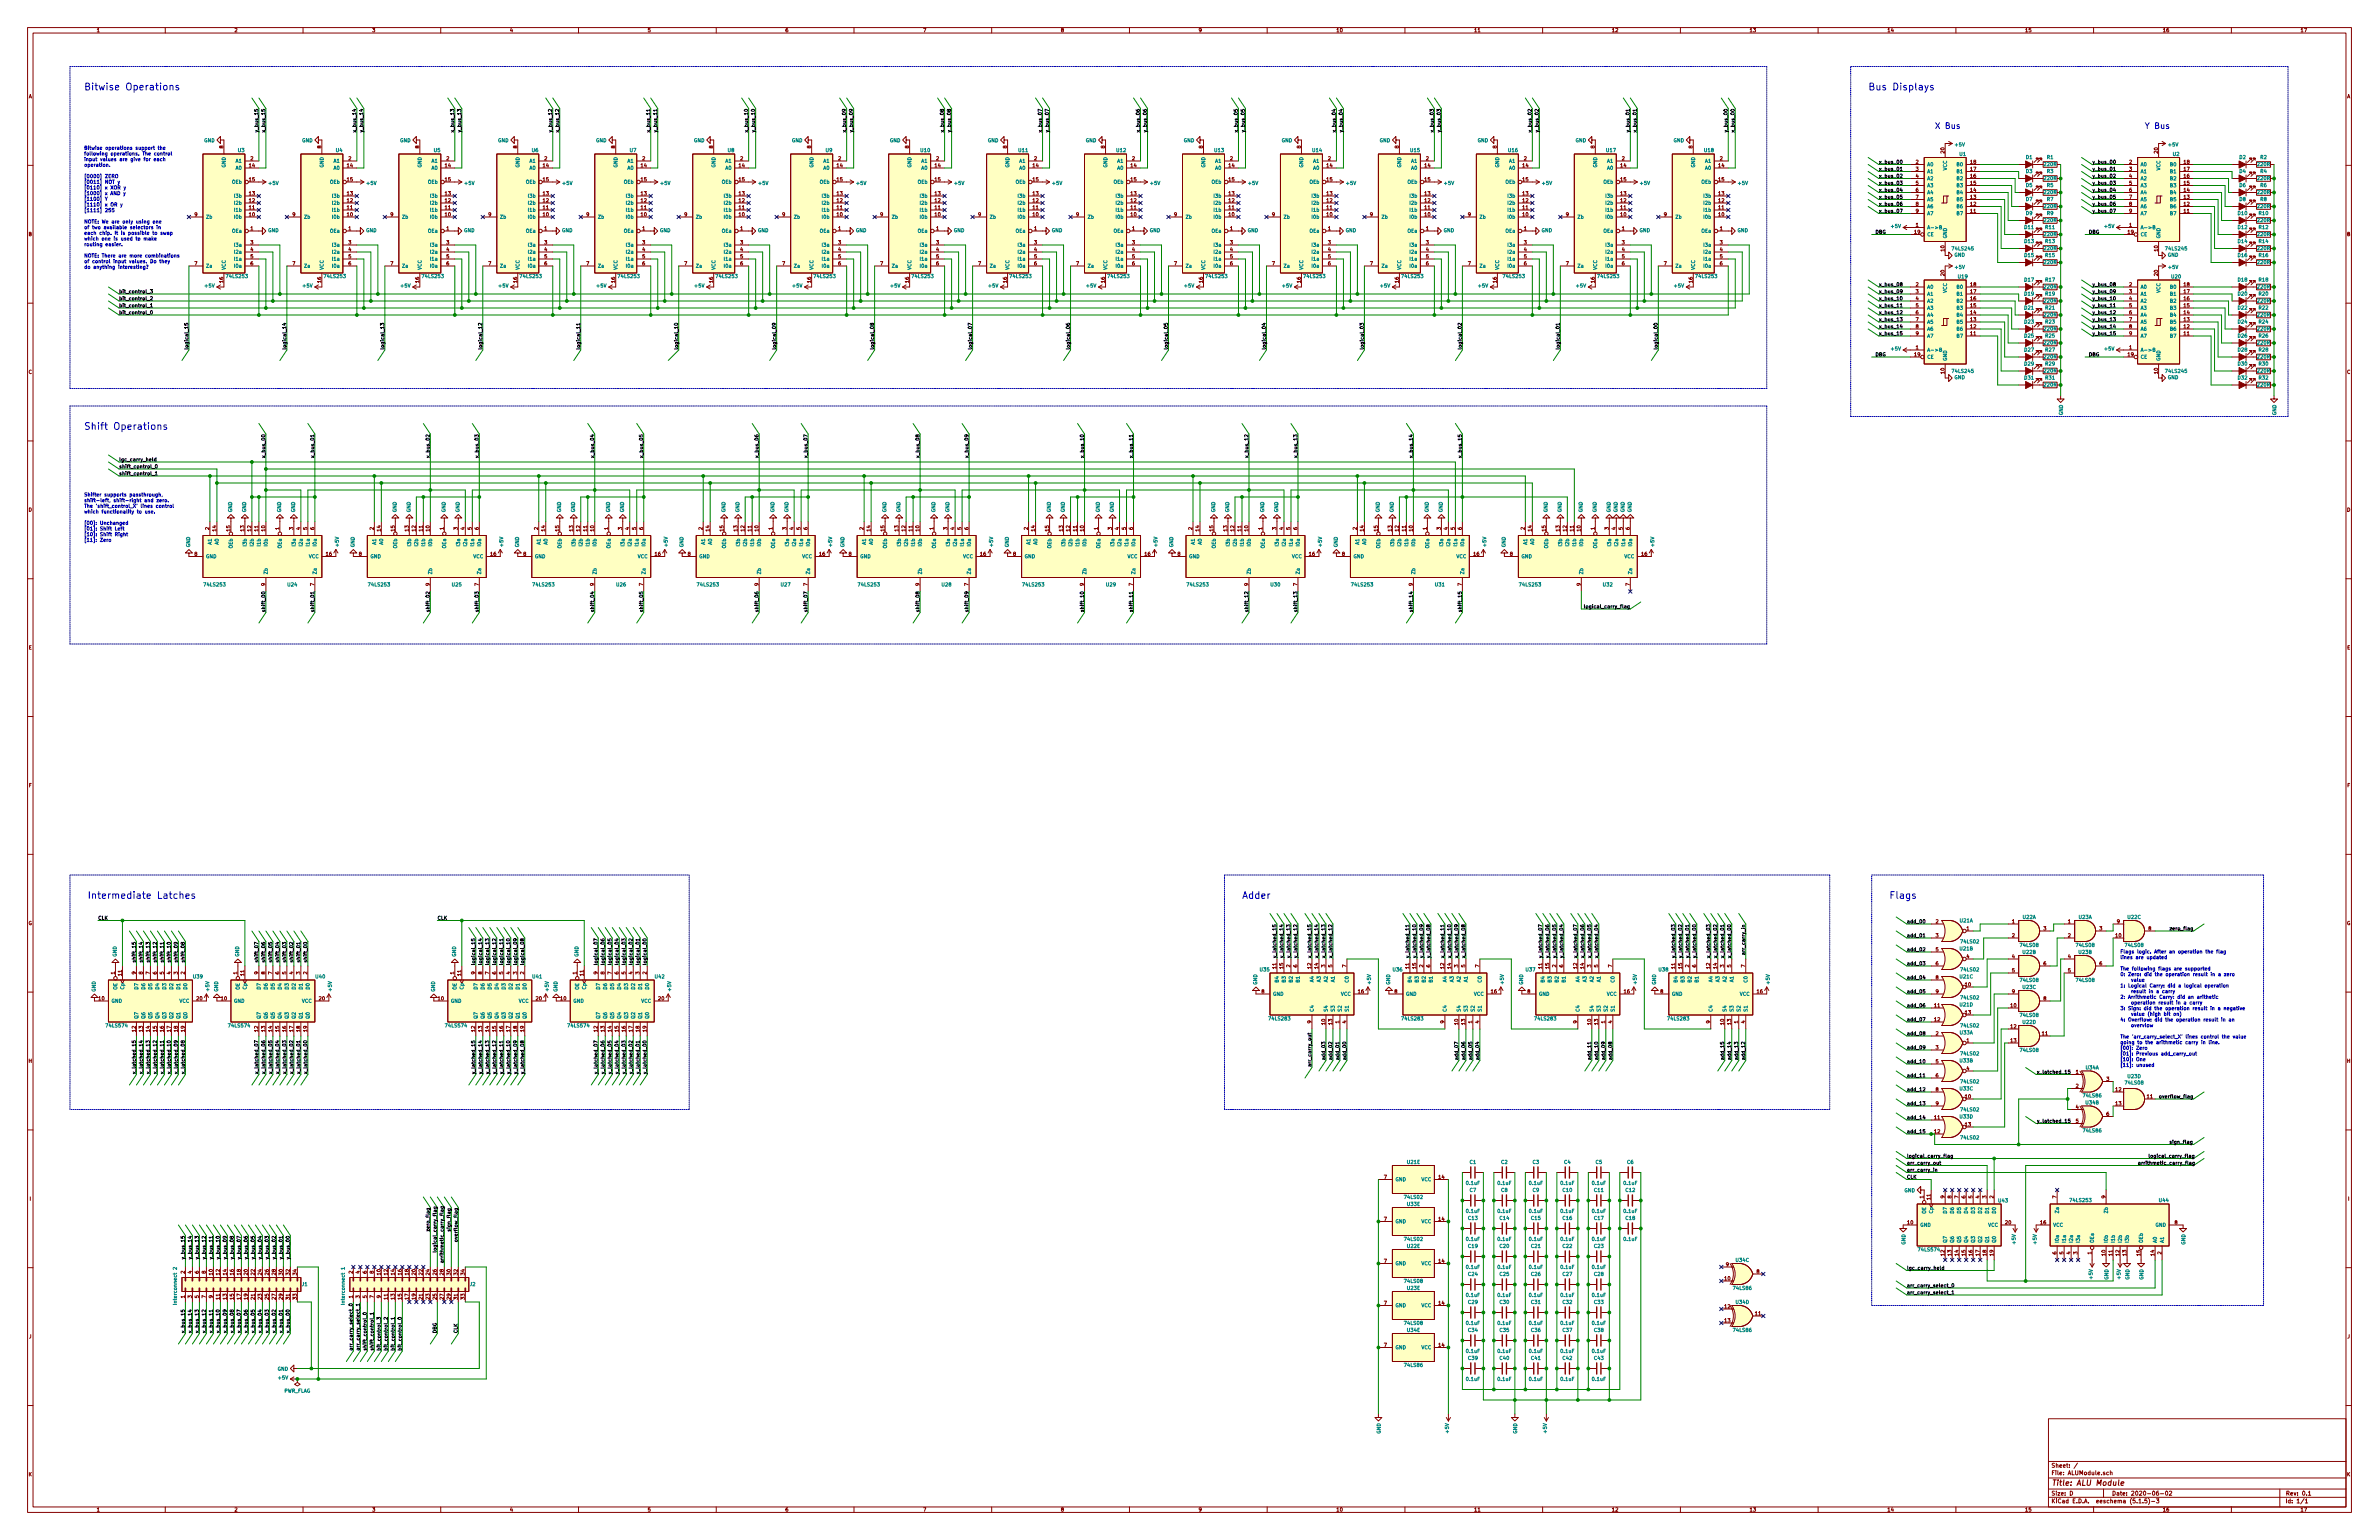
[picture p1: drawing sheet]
<svg xmlns="http://www.w3.org/2000/svg" width="864mm" height="559mm" viewBox="0 0 864 559" stroke-linecap="round" stroke-linejoin="round" font-family="sans-serif">
<defs><g id="words">
<g font-size="3.5" fill="#0000c2">
<text x="30.5" y="32.8">Bitwise Operations</text>
<text x="678.2" y="32.8">Bus Displays</text>
<text x="30.5" y="156">Shift Operations</text>
<text x="31.7" y="326.1">Intermediate Latches</text>
<text x="450.8" y="326.1">Adder</text>
<text x="685.8" y="326.1">Flags</text>
</g>
<g font-size="2.9" fill="#0000c2">
<text x="702.3" y="46.7">X Bus</text>
<text x="778.5" y="46.7">Y Bus</text>
</g>
<text font-size="2.8" fill="#840000" x="744.6" y="539.1">Title: ALU Module</text>
<g font-size="2.1" fill="#840000">
<text x="744.6" y="532.5">Sheet: /</text>
<text x="744.6" y="535.2">File: ALUModule.sch</text>
<text x="744.6" y="545.4">KiCad E.D.A. eeschema (5.1.5)-3</text>
<text x="744.6" y="542.6">Size: D</text>
<text x="766.6" y="542.6">Date: 2020-06-02</text>
<text x="829.6" y="542.6">Rev: 0.1</text>
<text x="829.6" y="545.4">Id: 1/1</text>
</g>
<g font-size="1.8" fill="#840000">
<text x="35" y="11.6">1</text>
<text x="85" y="11.6">2</text>
<text x="135" y="11.6">3</text>
<text x="185" y="11.6">4</text>
<text x="235" y="11.6">5</text>
<text x="285" y="11.6">6</text>
<text x="335" y="11.6">7</text>
<text x="385" y="11.6">8</text>
<text x="435" y="11.6">9</text>
<text x="485" y="11.6">10</text>
<text x="535" y="11.6">11</text>
<text x="585" y="11.6">12</text>
<text x="635" y="11.6">13</text>
<text x="685" y="11.6">14</text>
<text x="735" y="11.6">15</text>
<text x="785" y="11.6">16</text>
<text x="835" y="11.6">17</text>
<text x="10.4" y="35.6">A</text>
<text x="852" y="35.6">A</text>
<text x="81" y="53.8" transform="rotate(-90 81 53.8)">8</text>
<text x="116.6" y="53.8" transform="rotate(-90 116.6 53.8)">8</text>
<text x="152.1" y="53.8" transform="rotate(-90 152.1 53.8)">8</text>
<text x="187.7" y="53.8" transform="rotate(-90 187.7 53.8)">8</text>
<text x="223.3" y="53.8" transform="rotate(-90 223.3 53.8)">8</text>
<text x="258.8" y="53.8" transform="rotate(-90 258.8 53.8)">8</text>
<text x="294.4" y="53.8" transform="rotate(-90 294.4 53.8)">8</text>
<text x="329.9" y="53.8" transform="rotate(-90 329.9 53.8)">8</text>
<text x="365.5" y="53.8" transform="rotate(-90 365.5 53.8)">8</text>
<text x="401.1" y="53.8" transform="rotate(-90 401.1 53.8)">8</text>
<text x="436.6" y="53.8" transform="rotate(-90 436.6 53.8)">8</text>
<text x="472.2" y="53.8" transform="rotate(-90 472.2 53.8)">8</text>
<text x="507.7" y="53.8" transform="rotate(-90 507.7 53.8)">8</text>
<text x="543.3" y="53.8" transform="rotate(-90 543.3 53.8)">8</text>
<text x="578.9" y="53.8" transform="rotate(-90 578.9 53.8)">8</text>
<text x="614.4" y="53.8" transform="rotate(-90 614.4 53.8)">8</text>
<text x="91" y="58.2">2</text>
<text x="126.5" y="58.2">2</text>
<text x="162.1" y="58.2">2</text>
<text x="197.6" y="58.2">2</text>
<text x="233.2" y="58.2">2</text>
<text x="268.8" y="58.2">2</text>
<text x="304.3" y="58.2">2</text>
<text x="339.9" y="58.2">2</text>
<text x="375.4" y="58.2">2</text>
<text x="411" y="58.2">2</text>
<text x="446.6" y="58.2">2</text>
<text x="482.1" y="58.2">2</text>
<text x="517.7" y="58.2">2</text>
<text x="553.2" y="58.2">2</text>
<text x="588.8" y="58.2">2</text>
<text x="624.4" y="58.2">2</text>
<text x="695.5" y="59.4">2</text>
<text x="705.9" y="55.6" transform="rotate(-90 705.9 55.6)">20</text>
<text x="715.3" y="59.4">18</text>
<text x="772.9" y="59.4">2</text>
<text x="783.3" y="55.6" transform="rotate(-90 783.3 55.6)">20</text>
<text x="792.8" y="59.4">18</text>
<text x="90.5" y="60.7">14</text>
<text x="90.5" y="65.8">15</text>
<text x="126" y="60.7">14</text>
<text x="126" y="65.8">15</text>
<text x="161.6" y="60.7">14</text>
<text x="161.6" y="65.8">15</text>
<text x="197.2" y="60.7">14</text>
<text x="197.2" y="65.8">15</text>
<text x="232.7" y="60.7">14</text>
<text x="232.7" y="65.8">15</text>
<text x="268.3" y="60.7">14</text>
<text x="268.3" y="65.8">15</text>
<text x="303.8" y="60.7">14</text>
<text x="303.8" y="65.8">15</text>
<text x="339.4" y="60.7">14</text>
<text x="339.4" y="65.8">15</text>
<text x="375" y="60.7">14</text>
<text x="375" y="65.8">15</text>
<text x="410.5" y="60.7">14</text>
<text x="410.5" y="65.8">15</text>
<text x="446.1" y="60.7">14</text>
<text x="446.1" y="65.8">15</text>
<text x="481.6" y="60.7">14</text>
<text x="481.6" y="65.8">15</text>
<text x="517.2" y="60.7">14</text>
<text x="517.2" y="65.8">15</text>
<text x="552.8" y="60.7">14</text>
<text x="552.8" y="65.8">15</text>
<text x="588.3" y="60.7">14</text>
<text x="588.3" y="65.8">15</text>
<text x="623.9" y="60.7">14</text>
<text x="623.9" y="65.8">15</text>
<text x="695.5" y="62">3</text>
<text x="695.5" y="64.5">4</text>
<text x="715.3" y="64.5">16</text>
<text x="715.3" y="62">17</text>
<text x="772.9" y="62">3</text>
<text x="772.9" y="64.5">4</text>
<text x="792.8" y="64.5">16</text>
<text x="792.8" y="62">17</text>
<text x="90.5" y="70.9">13</text>
<text x="126" y="70.9">13</text>
<text x="161.6" y="70.9">13</text>
<text x="197.2" y="70.9">13</text>
<text x="232.7" y="70.9">13</text>
<text x="268.3" y="70.9">13</text>
<text x="303.8" y="70.9">13</text>
<text x="339.4" y="70.9">13</text>
<text x="375" y="70.9">13</text>
<text x="410.5" y="70.9">13</text>
<text x="446.1" y="70.9">13</text>
<text x="481.6" y="70.9">13</text>
<text x="517.2" y="70.9">13</text>
<text x="552.8" y="70.9">13</text>
<text x="588.3" y="70.9">13</text>
<text x="623.9" y="70.9">13</text>
<text x="695.5" y="67.1">5</text>
<text x="695.5" y="69.6">6</text>
<text x="715.3" y="69.6">14</text>
<text x="715.3" y="67.1">15</text>
<text x="772.9" y="67.1">5</text>
<text x="772.9" y="69.6">6</text>
<text x="792.8" y="69.6">14</text>
<text x="792.8" y="67.1">15</text>
<text x="90.5" y="75.9">11</text>
<text x="90.5" y="73.4">12</text>
<text x="126" y="75.9">11</text>
<text x="126" y="73.4">12</text>
<text x="161.6" y="75.9">11</text>
<text x="161.6" y="73.4">12</text>
<text x="197.2" y="75.9">11</text>
<text x="197.2" y="73.4">12</text>
<text x="232.7" y="75.9">11</text>
<text x="232.7" y="73.4">12</text>
<text x="268.3" y="75.9">11</text>
<text x="268.3" y="73.4">12</text>
<text x="303.8" y="75.9">11</text>
<text x="303.8" y="73.4">12</text>
<text x="339.4" y="75.9">11</text>
<text x="339.4" y="73.4">12</text>
<text x="375" y="75.9">11</text>
<text x="375" y="73.4">12</text>
<text x="410.5" y="75.9">11</text>
<text x="410.5" y="73.4">12</text>
<text x="446.1" y="75.9">11</text>
<text x="446.1" y="73.4">12</text>
<text x="481.6" y="75.9">11</text>
<text x="481.6" y="73.4">12</text>
<text x="517.2" y="75.9">11</text>
<text x="517.2" y="73.4">12</text>
<text x="552.8" y="75.9">11</text>
<text x="552.8" y="73.4">12</text>
<text x="588.3" y="75.9">11</text>
<text x="588.3" y="73.4">12</text>
<text x="623.9" y="75.9">11</text>
<text x="623.9" y="73.4">12</text>
<text x="695.5" y="72.1">7</text>
<text x="695.5" y="74.7">8</text>
<text x="695.5" y="77.2">9</text>
<text x="715.3" y="77.2">11</text>
<text x="715.3" y="74.7">12</text>
<text x="715.3" y="72.1">13</text>
<text x="772.9" y="72.1">7</text>
<text x="772.9" y="74.7">8</text>
<text x="772.9" y="77.2">9</text>
<text x="792.8" y="77.2">11</text>
<text x="792.8" y="74.7">12</text>
<text x="792.8" y="72.1">13</text>
<text x="70.6" y="78.5">9</text>
<text x="90.5" y="78.5">10</text>
<text x="91" y="83.6">1</text>
<text x="106.2" y="78.5">9</text>
<text x="126" y="78.5">10</text>
<text x="126.5" y="83.6">1</text>
<text x="141.8" y="78.5">9</text>
<text x="161.6" y="78.5">10</text>
<text x="162.1" y="83.6">1</text>
<text x="177.3" y="78.5">9</text>
<text x="197.2" y="78.5">10</text>
<text x="197.6" y="83.6">1</text>
<text x="212.9" y="78.5">9</text>
<text x="232.7" y="78.5">10</text>
<text x="233.2" y="83.6">1</text>
<text x="248.4" y="78.5">9</text>
<text x="268.3" y="78.5">10</text>
<text x="268.8" y="83.6">1</text>
<text x="284" y="78.5">9</text>
<text x="303.8" y="78.5">10</text>
<text x="304.3" y="83.6">1</text>
<text x="319.6" y="78.5">9</text>
<text x="339.4" y="78.5">10</text>
<text x="339.9" y="83.6">1</text>
<text x="355.1" y="78.5">9</text>
<text x="375" y="78.5">10</text>
<text x="375.4" y="83.6">1</text>
<text x="390.7" y="78.5">9</text>
<text x="410.5" y="78.5">10</text>
<text x="411" y="83.6">1</text>
<text x="426.2" y="78.5">9</text>
<text x="446.1" y="78.5">10</text>
<text x="446.6" y="83.6">1</text>
<text x="461.8" y="78.5">9</text>
<text x="481.6" y="78.5">10</text>
<text x="482.1" y="83.6">1</text>
<text x="497.4" y="78.5">9</text>
<text x="517.2" y="78.5">10</text>
<text x="517.7" y="83.6">1</text>
<text x="532.9" y="78.5">9</text>
<text x="552.8" y="78.5">10</text>
<text x="553.2" y="83.6">1</text>
<text x="568.5" y="78.5">9</text>
<text x="588.3" y="78.5">10</text>
<text x="588.8" y="83.6">1</text>
<text x="604" y="78.5">9</text>
<text x="623.9" y="78.5">10</text>
<text x="624.4" y="83.6">1</text>
<text x="695.5" y="82.3">1</text>
<text x="772.9" y="82.3">1</text>
<text x="10.4" y="85.6">B</text>
<text x="91" y="88.6">3</text>
<text x="126.5" y="88.6">3</text>
<text x="162.1" y="88.6">3</text>
<text x="197.6" y="88.6">3</text>
<text x="233.2" y="88.6">3</text>
<text x="268.8" y="88.6">3</text>
<text x="304.3" y="88.6">3</text>
<text x="339.9" y="88.6">3</text>
<text x="375.4" y="88.6">3</text>
<text x="411" y="88.6">3</text>
<text x="446.6" y="88.6">3</text>
<text x="482.1" y="88.6">3</text>
<text x="517.7" y="88.6">3</text>
<text x="553.2" y="88.6">3</text>
<text x="588.8" y="88.6">3</text>
<text x="624.4" y="88.6">3</text>
<text x="695" y="84.8">19</text>
<text x="772.5" y="84.8">19</text>
<text x="852" y="85.6">B</text>
<text x="91" y="91.2">4</text>
<text x="91" y="93.7">5</text>
<text x="126.5" y="91.2">4</text>
<text x="126.5" y="93.7">5</text>
<text x="162.1" y="91.2">4</text>
<text x="162.1" y="93.7">5</text>
<text x="197.6" y="91.2">4</text>
<text x="197.6" y="93.7">5</text>
<text x="233.2" y="91.2">4</text>
<text x="233.2" y="93.7">5</text>
<text x="268.8" y="91.2">4</text>
<text x="268.8" y="93.7">5</text>
<text x="304.3" y="91.2">4</text>
<text x="304.3" y="93.7">5</text>
<text x="339.9" y="91.2">4</text>
<text x="339.9" y="93.7">5</text>
<text x="375.4" y="91.2">4</text>
<text x="375.4" y="93.7">5</text>
<text x="411" y="91.2">4</text>
<text x="411" y="93.7">5</text>
<text x="446.6" y="91.2">4</text>
<text x="446.6" y="93.7">5</text>
<text x="482.1" y="91.2">4</text>
<text x="482.1" y="93.7">5</text>
<text x="517.7" y="91.2">4</text>
<text x="517.7" y="93.7">5</text>
<text x="553.2" y="91.2">4</text>
<text x="553.2" y="93.7">5</text>
<text x="588.8" y="91.2">4</text>
<text x="588.8" y="93.7">5</text>
<text x="624.4" y="91.2">4</text>
<text x="624.4" y="93.7">5</text>
<text x="705.9" y="91.1" transform="rotate(-90 705.9 91.1)">10</text>
<text x="783.3" y="91.1" transform="rotate(-90 783.3 91.1)">10</text>
<text x="70.6" y="96.3">7</text>
<text x="91" y="96.3">6</text>
<text x="106.2" y="96.3">7</text>
<text x="126.5" y="96.3">6</text>
<text x="141.8" y="96.3">7</text>
<text x="162.1" y="96.3">6</text>
<text x="177.3" y="96.3">7</text>
<text x="197.6" y="96.3">6</text>
<text x="212.9" y="96.3">7</text>
<text x="233.2" y="96.3">6</text>
<text x="248.4" y="96.3">7</text>
<text x="268.8" y="96.3">6</text>
<text x="284" y="96.3">7</text>
<text x="304.3" y="96.3">6</text>
<text x="319.6" y="96.3">7</text>
<text x="339.9" y="96.3">6</text>
<text x="355.1" y="96.3">7</text>
<text x="375.4" y="96.3">6</text>
<text x="390.7" y="96.3">7</text>
<text x="411" y="96.3">6</text>
<text x="426.2" y="96.3">7</text>
<text x="446.6" y="96.3">6</text>
<text x="461.8" y="96.3">7</text>
<text x="482.1" y="96.3">6</text>
<text x="497.4" y="96.3">7</text>
<text x="517.7" y="96.3">6</text>
<text x="532.9" y="96.3">7</text>
<text x="553.2" y="96.3">6</text>
<text x="568.5" y="96.3">7</text>
<text x="588.8" y="96.3">6</text>
<text x="604" y="96.3">7</text>
<text x="624.4" y="96.3">6</text>
<text x="705.9" y="100" transform="rotate(-90 705.9 100)">20</text>
<text x="783.3" y="100" transform="rotate(-90 783.3 100)">20</text>
<text x="81" y="102.6" transform="rotate(-90 81 102.6)">16</text>
<text x="116.6" y="102.6" transform="rotate(-90 116.6 102.6)">16</text>
<text x="152.1" y="102.6" transform="rotate(-90 152.1 102.6)">16</text>
<text x="187.7" y="102.6" transform="rotate(-90 187.7 102.6)">16</text>
<text x="223.3" y="102.6" transform="rotate(-90 223.3 102.6)">16</text>
<text x="258.8" y="102.6" transform="rotate(-90 258.8 102.6)">16</text>
<text x="294.4" y="102.6" transform="rotate(-90 294.4 102.6)">16</text>
<text x="329.9" y="102.6" transform="rotate(-90 329.9 102.6)">16</text>
<text x="365.5" y="102.6" transform="rotate(-90 365.5 102.6)">16</text>
<text x="401.1" y="102.6" transform="rotate(-90 401.1 102.6)">16</text>
<text x="436.6" y="102.6" transform="rotate(-90 436.6 102.6)">16</text>
<text x="472.2" y="102.6" transform="rotate(-90 472.2 102.6)">16</text>
<text x="507.7" y="102.6" transform="rotate(-90 507.7 102.6)">16</text>
<text x="543.3" y="102.6" transform="rotate(-90 543.3 102.6)">16</text>
<text x="578.9" y="102.6" transform="rotate(-90 578.9 102.6)">16</text>
<text x="614.4" y="102.6" transform="rotate(-90 614.4 102.6)">16</text>
<text x="695.5" y="103.9">2</text>
<text x="695.5" y="106.4">3</text>
<text x="715.3" y="106.4">17</text>
<text x="715.3" y="103.9">18</text>
<text x="772.9" y="103.9">2</text>
<text x="772.9" y="106.4">3</text>
<text x="792.8" y="106.4">17</text>
<text x="792.8" y="103.9">18</text>
<text x="695.5" y="109">4</text>
<text x="695.5" y="111.5">5</text>
<text x="715.3" y="111.5">15</text>
<text x="715.3" y="109">16</text>
<text x="772.9" y="109">4</text>
<text x="772.9" y="111.5">5</text>
<text x="792.8" y="111.5">15</text>
<text x="792.8" y="109">16</text>
<text x="695.5" y="114">6</text>
<text x="695.5" y="116.6">7</text>
<text x="695.5" y="119.1">8</text>
<text x="715.3" y="119.1">12</text>
<text x="715.3" y="116.6">13</text>
<text x="715.3" y="114">14</text>
<text x="772.9" y="114">6</text>
<text x="772.9" y="116.6">7</text>
<text x="772.9" y="119.1">8</text>
<text x="792.8" y="119.1">12</text>
<text x="792.8" y="116.6">13</text>
<text x="792.8" y="114">14</text>
<text x="695.5" y="121.7">9</text>
<text x="715.3" y="121.7">11</text>
<text x="772.9" y="121.7">9</text>
<text x="792.8" y="121.7">11</text>
<text x="695" y="129.3">19</text>
<text x="695.5" y="126.7">1</text>
<text x="772.5" y="129.3">19</text>
<text x="772.9" y="126.7">1</text>
<text x="10.4" y="135.6">C</text>
<text x="705.9" y="135.6" transform="rotate(-90 705.9 135.6)">10</text>
<text x="783.3" y="135.6" transform="rotate(-90 783.3 135.6)">10</text>
<text x="852" y="135.6">C</text>
<text x="10.4" y="185.6">D</text>
<text x="852" y="185.6">D</text>
<text x="75.9" y="192.3" transform="rotate(-90 75.9 192.3)">2</text>
<text x="78.5" y="192.7" transform="rotate(-90 78.5 192.7)">14</text>
<text x="83.6" y="192.7" transform="rotate(-90 83.6 192.7)">15</text>
<text x="88.6" y="192.7" transform="rotate(-90 88.6 192.7)">13</text>
<text x="91.2" y="192.7" transform="rotate(-90 91.2 192.7)">12</text>
<text x="93.7" y="192.7" transform="rotate(-90 93.7 192.7)">11</text>
<text x="96.3" y="192.7" transform="rotate(-90 96.3 192.7)">10</text>
<text x="101.3" y="192.3" transform="rotate(-90 101.3 192.3)">1</text>
<text x="106.4" y="192.3" transform="rotate(-90 106.4 192.3)">3</text>
<text x="109" y="192.3" transform="rotate(-90 109 192.3)">4</text>
<text x="111.5" y="192.3" transform="rotate(-90 111.5 192.3)">5</text>
<text x="114" y="192.3" transform="rotate(-90 114 192.3)">6</text>
<text x="135.6" y="192.3" transform="rotate(-90 135.6 192.3)">2</text>
<text x="138.2" y="192.7" transform="rotate(-90 138.2 192.7)">14</text>
<text x="143.3" y="192.7" transform="rotate(-90 143.3 192.7)">15</text>
<text x="148.3" y="192.7" transform="rotate(-90 148.3 192.7)">13</text>
<text x="150.9" y="192.7" transform="rotate(-90 150.9 192.7)">12</text>
<text x="153.4" y="192.7" transform="rotate(-90 153.4 192.7)">11</text>
<text x="156" y="192.7" transform="rotate(-90 156 192.7)">10</text>
<text x="161" y="192.3" transform="rotate(-90 161 192.3)">1</text>
<text x="166.1" y="192.3" transform="rotate(-90 166.1 192.3)">3</text>
<text x="168.7" y="192.3" transform="rotate(-90 168.7 192.3)">4</text>
<text x="171.2" y="192.3" transform="rotate(-90 171.2 192.3)">5</text>
<text x="173.7" y="192.3" transform="rotate(-90 173.7 192.3)">6</text>
<text x="195.3" y="192.3" transform="rotate(-90 195.3 192.3)">2</text>
<text x="197.9" y="192.7" transform="rotate(-90 197.9 192.7)">14</text>
<text x="202.9" y="192.7" transform="rotate(-90 202.9 192.7)">15</text>
<text x="208" y="192.7" transform="rotate(-90 208 192.7)">13</text>
<text x="210.6" y="192.7" transform="rotate(-90 210.6 192.7)">12</text>
<text x="213.1" y="192.7" transform="rotate(-90 213.1 192.7)">11</text>
<text x="215.6" y="192.7" transform="rotate(-90 215.6 192.7)">10</text>
<text x="220.7" y="192.3" transform="rotate(-90 220.7 192.3)">1</text>
<text x="225.8" y="192.3" transform="rotate(-90 225.8 192.3)">3</text>
<text x="228.3" y="192.3" transform="rotate(-90 228.3 192.3)">4</text>
<text x="230.9" y="192.3" transform="rotate(-90 230.9 192.3)">5</text>
<text x="233.4" y="192.3" transform="rotate(-90 233.4 192.3)">6</text>
<text x="255" y="192.3" transform="rotate(-90 255 192.3)">2</text>
<text x="257.6" y="192.7" transform="rotate(-90 257.6 192.7)">14</text>
<text x="262.6" y="192.7" transform="rotate(-90 262.6 192.7)">15</text>
<text x="267.7" y="192.7" transform="rotate(-90 267.7 192.7)">13</text>
<text x="270.3" y="192.7" transform="rotate(-90 270.3 192.7)">12</text>
<text x="272.8" y="192.7" transform="rotate(-90 272.8 192.7)">11</text>
<text x="275.3" y="192.7" transform="rotate(-90 275.3 192.7)">10</text>
<text x="280.4" y="192.3" transform="rotate(-90 280.4 192.3)">1</text>
<text x="285.5" y="192.3" transform="rotate(-90 285.5 192.3)">3</text>
<text x="288" y="192.3" transform="rotate(-90 288 192.3)">4</text>
<text x="290.6" y="192.3" transform="rotate(-90 290.6 192.3)">5</text>
<text x="293.1" y="192.3" transform="rotate(-90 293.1 192.3)">6</text>
<text x="313.4" y="192.3" transform="rotate(-90 313.4 192.3)">2</text>
<text x="316" y="192.7" transform="rotate(-90 316 192.7)">14</text>
<text x="321.1" y="192.7" transform="rotate(-90 321.1 192.7)">15</text>
<text x="326.1" y="192.7" transform="rotate(-90 326.1 192.7)">13</text>
<text x="328.7" y="192.7" transform="rotate(-90 328.7 192.7)">12</text>
<text x="331.2" y="192.7" transform="rotate(-90 331.2 192.7)">11</text>
<text x="333.8" y="192.7" transform="rotate(-90 333.8 192.7)">10</text>
<text x="338.8" y="192.3" transform="rotate(-90 338.8 192.3)">1</text>
<text x="343.9" y="192.3" transform="rotate(-90 343.9 192.3)">3</text>
<text x="346.5" y="192.3" transform="rotate(-90 346.5 192.3)">4</text>
<text x="349" y="192.3" transform="rotate(-90 349 192.3)">5</text>
<text x="351.5" y="192.3" transform="rotate(-90 351.5 192.3)">6</text>
<text x="373.1" y="192.3" transform="rotate(-90 373.1 192.3)">2</text>
<text x="375.7" y="192.7" transform="rotate(-90 375.7 192.7)">14</text>
<text x="380.7" y="192.7" transform="rotate(-90 380.7 192.7)">15</text>
<text x="385.8" y="192.7" transform="rotate(-90 385.8 192.7)">13</text>
<text x="388.4" y="192.7" transform="rotate(-90 388.4 192.7)">12</text>
<text x="390.9" y="192.7" transform="rotate(-90 390.9 192.7)">11</text>
<text x="393.4" y="192.7" transform="rotate(-90 393.4 192.7)">10</text>
<text x="398.5" y="192.3" transform="rotate(-90 398.5 192.3)">1</text>
<text x="403.6" y="192.3" transform="rotate(-90 403.6 192.3)">3</text>
<text x="406.1" y="192.3" transform="rotate(-90 406.1 192.3)">4</text>
<text x="408.7" y="192.3" transform="rotate(-90 408.7 192.3)">5</text>
<text x="411.2" y="192.3" transform="rotate(-90 411.2 192.3)">6</text>
<text x="432.8" y="192.3" transform="rotate(-90 432.8 192.3)">2</text>
<text x="435.4" y="192.7" transform="rotate(-90 435.4 192.7)">14</text>
<text x="440.4" y="192.7" transform="rotate(-90 440.4 192.7)">15</text>
<text x="445.5" y="192.7" transform="rotate(-90 445.5 192.7)">13</text>
<text x="448.1" y="192.7" transform="rotate(-90 448.1 192.7)">12</text>
<text x="450.6" y="192.7" transform="rotate(-90 450.6 192.7)">11</text>
<text x="453.1" y="192.7" transform="rotate(-90 453.1 192.7)">10</text>
<text x="458.2" y="192.3" transform="rotate(-90 458.2 192.3)">1</text>
<text x="463.3" y="192.3" transform="rotate(-90 463.3 192.3)">3</text>
<text x="465.8" y="192.3" transform="rotate(-90 465.8 192.3)">4</text>
<text x="468.4" y="192.3" transform="rotate(-90 468.4 192.3)">5</text>
<text x="470.9" y="192.3" transform="rotate(-90 470.9 192.3)">6</text>
<text x="492.5" y="192.3" transform="rotate(-90 492.5 192.3)">2</text>
<text x="495" y="192.7" transform="rotate(-90 495 192.7)">14</text>
<text x="500.1" y="192.7" transform="rotate(-90 500.1 192.7)">15</text>
<text x="505.2" y="192.7" transform="rotate(-90 505.2 192.7)">13</text>
<text x="507.7" y="192.7" transform="rotate(-90 507.7 192.7)">12</text>
<text x="510.3" y="192.7" transform="rotate(-90 510.3 192.7)">11</text>
<text x="512.8" y="192.7" transform="rotate(-90 512.8 192.7)">10</text>
<text x="517.9" y="192.3" transform="rotate(-90 517.9 192.3)">1</text>
<text x="523" y="192.3" transform="rotate(-90 523 192.3)">3</text>
<text x="525.5" y="192.3" transform="rotate(-90 525.5 192.3)">4</text>
<text x="528.1" y="192.3" transform="rotate(-90 528.1 192.3)">5</text>
<text x="530.6" y="192.3" transform="rotate(-90 530.6 192.3)">6</text>
<text x="553.5" y="192.3" transform="rotate(-90 553.5 192.3)">2</text>
<text x="556" y="192.7" transform="rotate(-90 556 192.7)">14</text>
<text x="561.1" y="192.7" transform="rotate(-90 561.1 192.7)">15</text>
<text x="566.2" y="192.7" transform="rotate(-90 566.2 192.7)">13</text>
<text x="568.7" y="192.7" transform="rotate(-90 568.7 192.7)">12</text>
<text x="571.2" y="192.7" transform="rotate(-90 571.2 192.7)">11</text>
<text x="573.8" y="192.7" transform="rotate(-90 573.8 192.7)">10</text>
<text x="578.9" y="192.3" transform="rotate(-90 578.9 192.3)">1</text>
<text x="583.9" y="192.3" transform="rotate(-90 583.9 192.3)">3</text>
<text x="586.5" y="192.3" transform="rotate(-90 586.5 192.3)">4</text>
<text x="589" y="192.3" transform="rotate(-90 589 192.3)">5</text>
<text x="591.6" y="192.3" transform="rotate(-90 591.6 192.3)">6</text>
<text x="70.6" y="201.7">8</text>
<text x="118.4" y="201.7">16</text>
<text x="130.3" y="201.7">8</text>
<text x="178.1" y="201.7">16</text>
<text x="190" y="201.7">8</text>
<text x="237.8" y="201.7">16</text>
<text x="249.7" y="201.7">8</text>
<text x="297.5" y="201.7">16</text>
<text x="308.1" y="201.7">8</text>
<text x="355.9" y="201.7">16</text>
<text x="367.8" y="201.7">8</text>
<text x="415.6" y="201.7">16</text>
<text x="427.5" y="201.7">8</text>
<text x="475.3" y="201.7">16</text>
<text x="487.2" y="201.7">8</text>
<text x="535" y="201.7">16</text>
<text x="548.2" y="201.7">8</text>
<text x="595.9" y="201.7">16</text>
<text x="96.3" y="212.6" transform="rotate(-90 96.3 212.6)">9</text>
<text x="114" y="212.6" transform="rotate(-90 114 212.6)">7</text>
<text x="156" y="212.6" transform="rotate(-90 156 212.6)">9</text>
<text x="173.7" y="212.6" transform="rotate(-90 173.7 212.6)">7</text>
<text x="215.6" y="212.6" transform="rotate(-90 215.6 212.6)">9</text>
<text x="233.4" y="212.6" transform="rotate(-90 233.4 212.6)">7</text>
<text x="275.3" y="212.6" transform="rotate(-90 275.3 212.6)">9</text>
<text x="293.1" y="212.6" transform="rotate(-90 293.1 212.6)">7</text>
<text x="333.8" y="212.6" transform="rotate(-90 333.8 212.6)">9</text>
<text x="351.5" y="212.6" transform="rotate(-90 351.5 212.6)">7</text>
<text x="393.4" y="212.6" transform="rotate(-90 393.4 212.6)">9</text>
<text x="411.2" y="212.6" transform="rotate(-90 411.2 212.6)">7</text>
<text x="453.1" y="212.6" transform="rotate(-90 453.1 212.6)">9</text>
<text x="470.9" y="212.6" transform="rotate(-90 470.9 212.6)">7</text>
<text x="512.8" y="212.6" transform="rotate(-90 512.8 212.6)">9</text>
<text x="530.6" y="212.6" transform="rotate(-90 530.6 212.6)">7</text>
<text x="573.8" y="212.6" transform="rotate(-90 573.8 212.6)">9</text>
<text x="591.6" y="212.6" transform="rotate(-90 591.6 212.6)">7</text>
<text x="10.4" y="235.6">E</text>
<text x="852" y="235.6">E</text>
<text x="10.5" y="285.6">F</text>
<text x="852.1" y="285.6">F</text>
<text x="10.3" y="335.6">G</text>
<text x="702.7" y="335">2</text>
<text x="730.4" y="335">1</text>
<text x="750.7" y="335">1</text>
<text x="768.5" y="335">9</text>
<text x="851.9" y="335.6">G</text>
<text x="702.7" y="340.1">3</text>
<text x="713.9" y="337.6">1</text>
<text x="730.4" y="340.1">2</text>
<text x="741.8" y="337.6">3</text>
<text x="750.7" y="340.1">2</text>
<text x="762.2" y="337.6">3</text>
<text x="768" y="340.1">10</text>
<text x="779.9" y="337.6">8</text>
<text x="702.7" y="345.2">5</text>
<text x="713.9" y="347.7">4</text>
<text x="730.4" y="347.7">4</text>
<text x="750.7" y="347.7">4</text>
<text x="41.7" y="353.5" transform="rotate(-90 41.7 353.5)">1</text>
<text x="49.3" y="353.5" transform="rotate(-90 49.3 353.5)">9</text>
<text x="51.8" y="353.5" transform="rotate(-90 51.8 353.5)">8</text>
<text x="54.4" y="353.5" transform="rotate(-90 54.4 353.5)">7</text>
<text x="56.9" y="353.5" transform="rotate(-90 56.9 353.5)">6</text>
<text x="59.4" y="353.5" transform="rotate(-90 59.4 353.5)">5</text>
<text x="62" y="353.5" transform="rotate(-90 62 353.5)">4</text>
<text x="64.5" y="353.5" transform="rotate(-90 64.5 353.5)">3</text>
<text x="67.1" y="353.5" transform="rotate(-90 67.1 353.5)">2</text>
<text x="86.1" y="353.5" transform="rotate(-90 86.1 353.5)">1</text>
<text x="93.7" y="353.5" transform="rotate(-90 93.7 353.5)">9</text>
<text x="96.3" y="353.5" transform="rotate(-90 96.3 353.5)">8</text>
<text x="98.8" y="353.5" transform="rotate(-90 98.8 353.5)">7</text>
<text x="101.3" y="353.5" transform="rotate(-90 101.3 353.5)">6</text>
<text x="103.9" y="353.5" transform="rotate(-90 103.9 353.5)">5</text>
<text x="106.4" y="353.5" transform="rotate(-90 106.4 353.5)">4</text>
<text x="109" y="353.5" transform="rotate(-90 109 353.5)">3</text>
<text x="111.5" y="353.5" transform="rotate(-90 111.5 353.5)">2</text>
<text x="164.8" y="353.5" transform="rotate(-90 164.8 353.5)">1</text>
<text x="172.5" y="353.5" transform="rotate(-90 172.5 353.5)">9</text>
<text x="175" y="353.5" transform="rotate(-90 175 353.5)">8</text>
<text x="177.5" y="353.5" transform="rotate(-90 177.5 353.5)">7</text>
<text x="180.1" y="353.5" transform="rotate(-90 180.1 353.5)">6</text>
<text x="182.6" y="353.5" transform="rotate(-90 182.6 353.5)">5</text>
<text x="185.2" y="353.5" transform="rotate(-90 185.2 353.5)">4</text>
<text x="187.7" y="353.5" transform="rotate(-90 187.7 353.5)">3</text>
<text x="190.2" y="353.5" transform="rotate(-90 190.2 353.5)">2</text>
<text x="209.3" y="353.5" transform="rotate(-90 209.3 353.5)">1</text>
<text x="216.9" y="353.5" transform="rotate(-90 216.9 353.5)">9</text>
<text x="219.5" y="353.5" transform="rotate(-90 219.5 353.5)">8</text>
<text x="222" y="353.5" transform="rotate(-90 222 353.5)">7</text>
<text x="224.5" y="353.5" transform="rotate(-90 224.5 353.5)">6</text>
<text x="227.1" y="353.5" transform="rotate(-90 227.1 353.5)">5</text>
<text x="229.6" y="353.5" transform="rotate(-90 229.6 353.5)">4</text>
<text x="232.2" y="353.5" transform="rotate(-90 232.2 353.5)">3</text>
<text x="234.7" y="353.5" transform="rotate(-90 234.7 353.5)">2</text>
<text x="463.3" y="351.5" transform="rotate(-90 463.3 351.5)">11</text>
<text x="465.8" y="351.5" transform="rotate(-90 465.8 351.5)">15</text>
<text x="468.4" y="351" transform="rotate(-90 468.4 351)">2</text>
<text x="470.9" y="351" transform="rotate(-90 470.9 351)">6</text>
<text x="476" y="351.5" transform="rotate(-90 476 351.5)">12</text>
<text x="478.5" y="351.5" transform="rotate(-90 478.5 351.5)">14</text>
<text x="481.1" y="351" transform="rotate(-90 481.1 351)">3</text>
<text x="483.6" y="351" transform="rotate(-90 483.6 351)">5</text>
<text x="488.7" y="351" transform="rotate(-90 488.7 351)">7</text>
<text x="511.6" y="351.5" transform="rotate(-90 511.6 351.5)">11</text>
<text x="514.1" y="351.5" transform="rotate(-90 514.1 351.5)">15</text>
<text x="516.6" y="351" transform="rotate(-90 516.6 351)">2</text>
<text x="519.2" y="351" transform="rotate(-90 519.2 351)">6</text>
<text x="524.3" y="351.5" transform="rotate(-90 524.3 351.5)">12</text>
<text x="526.8" y="351.5" transform="rotate(-90 526.8 351.5)">14</text>
<text x="529.3" y="351" transform="rotate(-90 529.3 351)">3</text>
<text x="531.9" y="351" transform="rotate(-90 531.9 351)">5</text>
<text x="537" y="351" transform="rotate(-90 537 351)">7</text>
<text x="559.8" y="351.5" transform="rotate(-90 559.8 351.5)">11</text>
<text x="562.4" y="351.5" transform="rotate(-90 562.4 351.5)">15</text>
<text x="564.9" y="351" transform="rotate(-90 564.9 351)">2</text>
<text x="567.4" y="351" transform="rotate(-90 567.4 351)">6</text>
<text x="572.5" y="351.5" transform="rotate(-90 572.5 351.5)">12</text>
<text x="575.1" y="351.5" transform="rotate(-90 575.1 351.5)">14</text>
<text x="577.6" y="351" transform="rotate(-90 577.6 351)">3</text>
<text x="580.1" y="351" transform="rotate(-90 580.1 351)">5</text>
<text x="585.2" y="351" transform="rotate(-90 585.2 351)">7</text>
<text x="608.1" y="351.5" transform="rotate(-90 608.1 351.5)">11</text>
<text x="610.6" y="351.5" transform="rotate(-90 610.6 351.5)">15</text>
<text x="613.2" y="351" transform="rotate(-90 613.2 351)">2</text>
<text x="615.7" y="351" transform="rotate(-90 615.7 351)">6</text>
<text x="620.8" y="351.5" transform="rotate(-90 620.8 351.5)">12</text>
<text x="623.3" y="351.5" transform="rotate(-90 623.3 351.5)">14</text>
<text x="625.9" y="351" transform="rotate(-90 625.9 351)">3</text>
<text x="628.4" y="351" transform="rotate(-90 628.4 351)">5</text>
<text x="633.5" y="351" transform="rotate(-90 633.5 351)">7</text>
<text x="702.7" y="350.3">6</text>
<text x="730.4" y="352.8">5</text>
<text x="741.8" y="350.3">6</text>
<text x="750.7" y="352.8">5</text>
<text x="762.2" y="350.3">6</text>
<text x="44.2" y="354" transform="rotate(-90 44.2 354)">11</text>
<text x="88.6" y="354" transform="rotate(-90 88.6 354)">11</text>
<text x="167.4" y="354" transform="rotate(-90 167.4 354)">11</text>
<text x="211.8" y="354" transform="rotate(-90 211.8 354)">11</text>
<text x="702.7" y="355.3">8</text>
<text x="713.4" y="357.9">10</text>
<text x="35.9" y="363">10</text>
<text x="71.4" y="363">20</text>
<text x="80.3" y="363">10</text>
<text x="115.9" y="363">20</text>
<text x="159.1" y="363">10</text>
<text x="194.6" y="363">20</text>
<text x="203.5" y="363">10</text>
<text x="239.1" y="363">20</text>
<text x="458" y="360.4">8</text>
<text x="493.1" y="360.4">16</text>
<text x="506.2" y="360.4">8</text>
<text x="541.3" y="360.4">16</text>
<text x="554.5" y="360.4">8</text>
<text x="589.6" y="360.4">16</text>
<text x="602.8" y="360.4">8</text>
<text x="637.8" y="360.4">16</text>
<text x="702.2" y="365.5">11</text>
<text x="702.7" y="360.4">9</text>
<text x="729.9" y="365.5">10</text>
<text x="730.4" y="360.4">9</text>
<text x="741.8" y="363">8</text>
<text x="476" y="371.3" transform="rotate(-90 476 371.3)">9</text>
<text x="481.1" y="371.8" transform="rotate(-90 481.1 371.8)">10</text>
<text x="483.6" y="371.8" transform="rotate(-90 483.6 371.8)">13</text>
<text x="486.2" y="371.3" transform="rotate(-90 486.2 371.3)">1</text>
<text x="488.7" y="371.3" transform="rotate(-90 488.7 371.3)">4</text>
<text x="524.3" y="371.3" transform="rotate(-90 524.3 371.3)">9</text>
<text x="529.3" y="371.8" transform="rotate(-90 529.3 371.8)">10</text>
<text x="531.9" y="371.8" transform="rotate(-90 531.9 371.8)">13</text>
<text x="534.4" y="371.3" transform="rotate(-90 534.4 371.3)">1</text>
<text x="537" y="371.3" transform="rotate(-90 537 371.3)">4</text>
<text x="572.5" y="371.3" transform="rotate(-90 572.5 371.3)">9</text>
<text x="577.6" y="371.8" transform="rotate(-90 577.6 371.8)">10</text>
<text x="580.1" y="371.8" transform="rotate(-90 580.1 371.8)">13</text>
<text x="582.7" y="371.3" transform="rotate(-90 582.7 371.3)">1</text>
<text x="585.2" y="371.3" transform="rotate(-90 585.2 371.3)">4</text>
<text x="620.8" y="371.3" transform="rotate(-90 620.8 371.3)">9</text>
<text x="625.9" y="371.8" transform="rotate(-90 625.9 371.8)">10</text>
<text x="628.4" y="371.8" transform="rotate(-90 628.4 371.8)">13</text>
<text x="630.9" y="371.3" transform="rotate(-90 630.9 371.3)">1</text>
<text x="633.5" y="371.3" transform="rotate(-90 633.5 371.3)">4</text>
<text x="702.2" y="370.6">12</text>
<text x="713.4" y="368">13</text>
<text x="49.3" y="374.3" transform="rotate(-90 49.3 374.3)">12</text>
<text x="51.8" y="374.3" transform="rotate(-90 51.8 374.3)">13</text>
<text x="54.4" y="374.3" transform="rotate(-90 54.4 374.3)">14</text>
<text x="56.9" y="374.3" transform="rotate(-90 56.9 374.3)">15</text>
<text x="59.4" y="374.3" transform="rotate(-90 59.4 374.3)">16</text>
<text x="62" y="374.3" transform="rotate(-90 62 374.3)">17</text>
<text x="64.5" y="374.3" transform="rotate(-90 64.5 374.3)">18</text>
<text x="67.1" y="374.3" transform="rotate(-90 67.1 374.3)">19</text>
<text x="93.7" y="374.3" transform="rotate(-90 93.7 374.3)">12</text>
<text x="96.3" y="374.3" transform="rotate(-90 96.3 374.3)">13</text>
<text x="98.8" y="374.3" transform="rotate(-90 98.8 374.3)">14</text>
<text x="101.3" y="374.3" transform="rotate(-90 101.3 374.3)">15</text>
<text x="103.9" y="374.3" transform="rotate(-90 103.9 374.3)">16</text>
<text x="106.4" y="374.3" transform="rotate(-90 106.4 374.3)">17</text>
<text x="109" y="374.3" transform="rotate(-90 109 374.3)">18</text>
<text x="111.5" y="374.3" transform="rotate(-90 111.5 374.3)">19</text>
<text x="172.5" y="374.3" transform="rotate(-90 172.5 374.3)">12</text>
<text x="175" y="374.3" transform="rotate(-90 175 374.3)">13</text>
<text x="177.5" y="374.3" transform="rotate(-90 177.5 374.3)">14</text>
<text x="180.1" y="374.3" transform="rotate(-90 180.1 374.3)">15</text>
<text x="182.6" y="374.3" transform="rotate(-90 182.6 374.3)">16</text>
<text x="185.2" y="374.3" transform="rotate(-90 185.2 374.3)">17</text>
<text x="187.7" y="374.3" transform="rotate(-90 187.7 374.3)">18</text>
<text x="190.2" y="374.3" transform="rotate(-90 190.2 374.3)">19</text>
<text x="216.9" y="374.3" transform="rotate(-90 216.9 374.3)">12</text>
<text x="219.5" y="374.3" transform="rotate(-90 219.5 374.3)">13</text>
<text x="222" y="374.3" transform="rotate(-90 222 374.3)">14</text>
<text x="224.5" y="374.3" transform="rotate(-90 224.5 374.3)">15</text>
<text x="227.1" y="374.3" transform="rotate(-90 227.1 374.3)">16</text>
<text x="229.6" y="374.3" transform="rotate(-90 229.6 374.3)">17</text>
<text x="232.2" y="374.3" transform="rotate(-90 232.2 374.3)">18</text>
<text x="234.7" y="374.3" transform="rotate(-90 234.7 374.3)">19</text>
<text x="702.7" y="375.7">2</text>
<text x="729.9" y="373.1">12</text>
<text x="741.3" y="375.7">11</text>
<text x="702.7" y="380.7">3</text>
<text x="713.9" y="378.2">1</text>
<text x="729.9" y="378.2">13</text>
<text x="10.4" y="385.6">H</text>
<text x="702.7" y="385.8">5</text>
<text x="713.9" y="388.4">4</text>
<text x="753.6" y="389.6">1</text>
<text x="852" y="385.6">H</text>
<text x="702.7" y="390.9">6</text>
<text x="702.7" y="396">8</text>
<text x="753.6" y="394.7">2</text>
<text x="764.7" y="392.2">3</text>
<text x="768" y="396">12</text>
<text x="702.7" y="401.1">9</text>
<text x="713.4" y="398.5">10</text>
<text x="768" y="401.1">13</text>
<text x="779.4" y="398.5">11</text>
<text x="702.2" y="406.1">11</text>
<text x="753.6" y="402.3">4</text>
<text x="753.6" y="407.4">5</text>
<text x="764.7" y="404.9">6</text>
<text x="702.2" y="411.2">12</text>
<text x="713.4" y="408.7">13</text>
<text x="502.4" y="427.7">7</text>
<text x="522.3" y="427.7">14</text>
<text x="10.7" y="435.6">I</text>
<text x="698.2" y="434.8" transform="rotate(-90 698.2 434.8)">1</text>
<text x="700.8" y="435.3" transform="rotate(-90 700.8 435.3)">11</text>
<text x="705.9" y="434.8" transform="rotate(-90 705.9 434.8)">9</text>
<text x="708.4" y="434.8" transform="rotate(-90 708.4 434.8)">8</text>
<text x="710.9" y="434.8" transform="rotate(-90 710.9 434.8)">7</text>
<text x="713.5" y="434.8" transform="rotate(-90 713.5 434.8)">6</text>
<text x="716" y="434.8" transform="rotate(-90 716 434.8)">5</text>
<text x="718.6" y="434.8" transform="rotate(-90 718.6 434.8)">4</text>
<text x="721.1" y="434.8" transform="rotate(-90 721.1 434.8)">3</text>
<text x="723.6" y="434.8" transform="rotate(-90 723.6 434.8)">2</text>
<text x="746.5" y="434.8" transform="rotate(-90 746.5 434.8)">7</text>
<text x="764.3" y="434.8" transform="rotate(-90 764.3 434.8)">9</text>
<text x="852.3" y="435.6">I</text>
<text x="502.4" y="443">7</text>
<text x="522.3" y="443">14</text>
<text x="692.5" y="444.2">10</text>
<text x="728" y="444.2">20</text>
<text x="740.7" y="444.2">16</text>
<text x="789.5" y="444.2">8</text>
<text x="705.9" y="455.6" transform="rotate(-90 705.9 455.6)">12</text>
<text x="708.4" y="455.6" transform="rotate(-90 708.4 455.6)">13</text>
<text x="710.9" y="455.6" transform="rotate(-90 710.9 455.6)">14</text>
<text x="713.5" y="455.6" transform="rotate(-90 713.5 455.6)">15</text>
<text x="716" y="455.6" transform="rotate(-90 716 455.6)">16</text>
<text x="718.6" y="455.6" transform="rotate(-90 718.6 455.6)">17</text>
<text x="721.1" y="455.6" transform="rotate(-90 721.1 455.6)">18</text>
<text x="723.6" y="455.6" transform="rotate(-90 723.6 455.6)">19</text>
<text x="746.5" y="455.1" transform="rotate(-90 746.5 455.1)">6</text>
<text x="749" y="455.1" transform="rotate(-90 749 455.1)">5</text>
<text x="751.6" y="455.1" transform="rotate(-90 751.6 455.1)">4</text>
<text x="754.1" y="455.1" transform="rotate(-90 754.1 455.1)">3</text>
<text x="759.2" y="455.1" transform="rotate(-90 759.2 455.1)">1</text>
<text x="764.3" y="455.6" transform="rotate(-90 764.3 455.6)">10</text>
<text x="766.8" y="455.6" transform="rotate(-90 766.8 455.6)">11</text>
<text x="769.4" y="455.6" transform="rotate(-90 769.4 455.6)">12</text>
<text x="771.9" y="455.6" transform="rotate(-90 771.9 455.6)">13</text>
<text x="777" y="455.6" transform="rotate(-90 777 455.6)">15</text>
<text x="782.1" y="455.6" transform="rotate(-90 782.1 455.6)">14</text>
<text x="784.6" y="455.1" transform="rotate(-90 784.6 455.1)">2</text>
<text x="502.4" y="458.2">7</text>
<text x="522.3" y="458.2">14</text>
<text x="626.6" y="459.5">9</text>
<text x="67.1" y="462.1" transform="rotate(-90 67.1 462.1)">2</text>
<text x="69.6" y="462.1" transform="rotate(-90 69.6 462.1)">4</text>
<text x="72.1" y="462.1" transform="rotate(-90 72.1 462.1)">6</text>
<text x="74.7" y="462.1" transform="rotate(-90 74.7 462.1)">8</text>
<text x="77.2" y="462.6" transform="rotate(-90 77.2 462.6)">10</text>
<text x="79.8" y="462.6" transform="rotate(-90 79.8 462.6)">12</text>
<text x="82.3" y="462.6" transform="rotate(-90 82.3 462.6)">14</text>
<text x="84.8" y="462.6" transform="rotate(-90 84.8 462.6)">16</text>
<text x="87.4" y="462.6" transform="rotate(-90 87.4 462.6)">18</text>
<text x="89.9" y="462.6" transform="rotate(-90 89.9 462.6)">20</text>
<text x="92.5" y="462.6" transform="rotate(-90 92.5 462.6)">22</text>
<text x="95" y="462.6" transform="rotate(-90 95 462.6)">24</text>
<text x="97.5" y="462.6" transform="rotate(-90 97.5 462.6)">26</text>
<text x="100.1" y="462.6" transform="rotate(-90 100.1 462.6)">28</text>
<text x="102.6" y="462.6" transform="rotate(-90 102.6 462.6)">30</text>
<text x="105.2" y="462.6" transform="rotate(-90 105.2 462.6)">32</text>
<text x="107.7" y="462.6" transform="rotate(-90 107.7 462.6)">34</text>
<text x="128" y="462.1" transform="rotate(-90 128 462.1)">2</text>
<text x="130.6" y="462.1" transform="rotate(-90 130.6 462.1)">4</text>
<text x="133.1" y="462.1" transform="rotate(-90 133.1 462.1)">6</text>
<text x="135.6" y="462.1" transform="rotate(-90 135.6 462.1)">8</text>
<text x="138.2" y="462.6" transform="rotate(-90 138.2 462.6)">10</text>
<text x="140.7" y="462.6" transform="rotate(-90 140.7 462.6)">12</text>
<text x="143.3" y="462.6" transform="rotate(-90 143.3 462.6)">14</text>
<text x="145.8" y="462.6" transform="rotate(-90 145.8 462.6)">16</text>
<text x="148.3" y="462.6" transform="rotate(-90 148.3 462.6)">18</text>
<text x="150.9" y="462.6" transform="rotate(-90 150.9 462.6)">20</text>
<text x="153.4" y="462.6" transform="rotate(-90 153.4 462.6)">22</text>
<text x="156" y="462.6" transform="rotate(-90 156 462.6)">24</text>
<text x="158.5" y="462.6" transform="rotate(-90 158.5 462.6)">26</text>
<text x="161" y="462.6" transform="rotate(-90 161 462.6)">28</text>
<text x="163.6" y="462.6" transform="rotate(-90 163.6 462.6)">30</text>
<text x="166.1" y="462.6" transform="rotate(-90 166.1 462.6)">32</text>
<text x="168.7" y="462.6" transform="rotate(-90 168.7 462.6)">34</text>
<text x="626.1" y="464.6">10</text>
<text x="637.7" y="462">8</text>
<text x="67.1" y="471" transform="rotate(-90 67.1 471)">1</text>
<text x="69.6" y="471" transform="rotate(-90 69.6 471)">3</text>
<text x="72.1" y="471" transform="rotate(-90 72.1 471)">5</text>
<text x="74.7" y="471" transform="rotate(-90 74.7 471)">7</text>
<text x="77.2" y="471" transform="rotate(-90 77.2 471)">9</text>
<text x="79.8" y="471.5" transform="rotate(-90 79.8 471.5)">11</text>
<text x="82.3" y="471.5" transform="rotate(-90 82.3 471.5)">13</text>
<text x="84.8" y="471.5" transform="rotate(-90 84.8 471.5)">15</text>
<text x="87.4" y="471.5" transform="rotate(-90 87.4 471.5)">17</text>
<text x="89.9" y="471.5" transform="rotate(-90 89.9 471.5)">19</text>
<text x="92.5" y="471.5" transform="rotate(-90 92.5 471.5)">21</text>
<text x="95" y="471.5" transform="rotate(-90 95 471.5)">23</text>
<text x="97.5" y="471.5" transform="rotate(-90 97.5 471.5)">25</text>
<text x="100.1" y="471.5" transform="rotate(-90 100.1 471.5)">27</text>
<text x="102.6" y="471.5" transform="rotate(-90 102.6 471.5)">29</text>
<text x="105.2" y="471.5" transform="rotate(-90 105.2 471.5)">31</text>
<text x="107.7" y="471.5" transform="rotate(-90 107.7 471.5)">33</text>
<text x="128" y="471" transform="rotate(-90 128 471)">1</text>
<text x="130.6" y="471" transform="rotate(-90 130.6 471)">3</text>
<text x="133.1" y="471" transform="rotate(-90 133.1 471)">5</text>
<text x="135.6" y="471" transform="rotate(-90 135.6 471)">7</text>
<text x="138.2" y="471" transform="rotate(-90 138.2 471)">9</text>
<text x="140.7" y="471.5" transform="rotate(-90 140.7 471.5)">11</text>
<text x="143.3" y="471.5" transform="rotate(-90 143.3 471.5)">13</text>
<text x="145.8" y="471.5" transform="rotate(-90 145.8 471.5)">15</text>
<text x="148.3" y="471.5" transform="rotate(-90 148.3 471.5)">17</text>
<text x="150.9" y="471.5" transform="rotate(-90 150.9 471.5)">19</text>
<text x="153.4" y="471.5" transform="rotate(-90 153.4 471.5)">21</text>
<text x="156" y="471.5" transform="rotate(-90 156 471.5)">23</text>
<text x="158.5" y="471.5" transform="rotate(-90 158.5 471.5)">25</text>
<text x="161" y="471.5" transform="rotate(-90 161 471.5)">27</text>
<text x="163.6" y="471.5" transform="rotate(-90 163.6 471.5)">29</text>
<text x="166.1" y="471.5" transform="rotate(-90 166.1 471.5)">31</text>
<text x="168.7" y="471.5" transform="rotate(-90 168.7 471.5)">33</text>
<text x="502.4" y="473.5">7</text>
<text x="522.3" y="473.5">14</text>
<text x="626.1" y="474.7">12</text>
<text x="626.1" y="479.8">13</text>
<text x="637.2" y="477.3">11</text>
<text x="10.5" y="485.6">J</text>
<text x="852.1" y="485.6">J</text>
<text x="502.4" y="488.7">7</text>
<text x="522.3" y="488.7">14</text>
<text x="10.4" y="535.6">K</text>
<text x="852" y="535.6">K</text>
<text x="35" y="548.4">1</text>
<text x="85" y="548.4">2</text>
<text x="135" y="548.4">3</text>
<text x="185" y="548.4">4</text>
<text x="235" y="548.4">5</text>
<text x="285" y="548.4">6</text>
<text x="335" y="548.4">7</text>
<text x="385" y="548.4">8</text>
<text x="435" y="548.4">9</text>
<text x="485" y="548.4">10</text>
<text x="535" y="548.4">11</text>
<text x="585" y="548.4">12</text>
<text x="635" y="548.4">13</text>
<text x="685" y="548.4">14</text>
<text x="735" y="548.4">15</text>
<text x="785" y="548.4">16</text>
<text x="835" y="548.4">17</text>
</g>
<g font-size="1.8">
<text x="93.7" y="47.4" transform="rotate(-90 93.7 47.4)">y_bus_15</text>
<text x="96.3" y="47.4" transform="rotate(-90 96.3 47.4)">x_bus_15</text>
<text x="129.3" y="47.4" transform="rotate(-90 129.3 47.4)">x_bus_14</text>
<text x="131.8" y="47.4" transform="rotate(-90 131.8 47.4)">y_bus_14</text>
<text x="164.8" y="47.4" transform="rotate(-90 164.8 47.4)">x_bus_13</text>
<text x="167.4" y="47.4" transform="rotate(-90 167.4 47.4)">y_bus_13</text>
<text x="200.4" y="47.4" transform="rotate(-90 200.4 47.4)">y_bus_12</text>
<text x="202.9" y="47.4" transform="rotate(-90 202.9 47.4)">x_bus_12</text>
<text x="236" y="47.4" transform="rotate(-90 236 47.4)">x_bus_11</text>
<text x="238.5" y="47.4" transform="rotate(-90 238.5 47.4)">y_bus_11</text>
<text x="271.5" y="47.4" transform="rotate(-90 271.5 47.4)">x_bus_10</text>
<text x="274.1" y="47.4" transform="rotate(-90 274.1 47.4)">y_bus_10</text>
<text x="307.1" y="47.4" transform="rotate(-90 307.1 47.4)">x_bus_09</text>
<text x="309.6" y="47.4" transform="rotate(-90 309.6 47.4)">y_bus_09</text>
<text x="342.6" y="47.4" transform="rotate(-90 342.6 47.4)">x_bus_08</text>
<text x="345.2" y="47.4" transform="rotate(-90 345.2 47.4)">y_bus_08</text>
<text x="378.2" y="47.4" transform="rotate(-90 378.2 47.4)">x_bus_07</text>
<text x="380.7" y="47.4" transform="rotate(-90 380.7 47.4)">y_bus_07</text>
<text x="413.8" y="47.4" transform="rotate(-90 413.8 47.4)">x_bus_06</text>
<text x="416.3" y="47.4" transform="rotate(-90 416.3 47.4)">y_bus_06</text>
<text x="449.3" y="47.4" transform="rotate(-90 449.3 47.4)">x_bus_05</text>
<text x="451.9" y="47.4" transform="rotate(-90 451.9 47.4)">y_bus_05</text>
<text x="484.9" y="47.4" transform="rotate(-90 484.9 47.4)">x_bus_04</text>
<text x="487.4" y="47.4" transform="rotate(-90 487.4 47.4)">y_bus_04</text>
<text x="520.4" y="47.4" transform="rotate(-90 520.4 47.4)">x_bus_03</text>
<text x="523" y="47.4" transform="rotate(-90 523 47.4)">y_bus_03</text>
<text x="556" y="47.4" transform="rotate(-90 556 47.4)">x_bus_02</text>
<text x="558.5" y="47.4" transform="rotate(-90 558.5 47.4)">y_bus_02</text>
<text x="591.6" y="47.4" transform="rotate(-90 591.6 47.4)">y_bus_01</text>
<text x="594.1" y="47.4" transform="rotate(-90 594.1 47.4)">x_bus_01</text>
<text x="627.1" y="47.4" transform="rotate(-90 627.1 47.4)">y_bus_00</text>
<text x="629.7" y="47.4" transform="rotate(-90 629.7 47.4)">x_bus_00</text>
<text x="682" y="59.4">x_bus_00</text>
<text x="759.5" y="59.4">y_bus_00</text>
<text x="682" y="64.5">x_bus_02</text>
<text x="682" y="62">x_bus_01</text>
<text x="759.5" y="62">y_bus_01</text>
<text x="759.5" y="64.5">y_bus_02</text>
<text x="682" y="69.6">x_bus_04</text>
<text x="682" y="67.1">x_bus_03</text>
<text x="759.5" y="69.6">y_bus_04</text>
<text x="759.5" y="67.1">y_bus_03</text>
<text x="682" y="74.7">x_bus_06</text>
<text x="682" y="72.1">x_bus_05</text>
<text x="682" y="77.2">x_bus_07</text>
<text x="759.5" y="77.2">y_bus_07</text>
<text x="759.5" y="74.7">y_bus_06</text>
<text x="759.5" y="72.1">y_bus_05</text>
<text x="680.7" y="84.8">DBG</text>
<text x="758.2" y="84.8">DBG</text>
<text x="43.2" y="106.4">bit_control_3</text>
<text x="682" y="106.4">x_bus_09</text>
<text x="682" y="103.9">x_bus_08</text>
<text x="759.5" y="106.4">y_bus_09</text>
<text x="759.5" y="103.9">y_bus_08</text>
<text x="43.2" y="111.5">bit_control_1</text>
<text x="43.2" y="109">bit_control_2</text>
<text x="682" y="109">x_bus_10</text>
<text x="682" y="111.5">x_bus_11</text>
<text x="759.5" y="111.5">y_bus_11</text>
<text x="759.5" y="109">y_bus_10</text>
<text x="43.2" y="114">bit_control_0</text>
<text x="682" y="116.6">x_bus_13</text>
<text x="682" y="114">x_bus_12</text>
<text x="682" y="119.1">x_bus_14</text>
<text x="759.5" y="116.6">y_bus_13</text>
<text x="759.5" y="114">y_bus_12</text>
<text x="759.5" y="119.1">y_bus_14</text>
<text x="682" y="121.7">x_bus_15</text>
<text x="759.5" y="121.7">y_bus_15</text>
<text x="68.3" y="127" transform="rotate(-90 68.3 127)">logical_15</text>
<text x="103.9" y="127" transform="rotate(-90 103.9 127)">logical_14</text>
<text x="139.4" y="127" transform="rotate(-90 139.4 127)">logical_13</text>
<text x="175" y="127" transform="rotate(-90 175 127)">logical_12</text>
<text x="210.6" y="127" transform="rotate(-90 210.6 127)">logical_11</text>
<text x="246.1" y="127" transform="rotate(-90 246.1 127)">logical_10</text>
<text x="281.7" y="127" transform="rotate(-90 281.7 127)">logical_09</text>
<text x="317.2" y="127" transform="rotate(-90 317.2 127)">logical_08</text>
<text x="352.8" y="127" transform="rotate(-90 352.8 127)">logical_07</text>
<text x="388.4" y="127" transform="rotate(-90 388.4 127)">logical_06</text>
<text x="423.9" y="127" transform="rotate(-90 423.9 127)">logical_05</text>
<text x="459.5" y="127" transform="rotate(-90 459.5 127)">logical_04</text>
<text x="495" y="127" transform="rotate(-90 495 127)">logical_03</text>
<text x="530.6" y="127" transform="rotate(-90 530.6 127)">logical_02</text>
<text x="566.2" y="127" transform="rotate(-90 566.2 127)">logical_01</text>
<text x="601.7" y="127" transform="rotate(-90 601.7 127)">logical_00</text>
<text x="680.7" y="129.3">DBG</text>
<text x="758.2" y="129.3">DBG</text>
<text x="43.2" y="167.4">lgc_carry_held</text>
<text x="96.3" y="165.5" transform="rotate(-90 96.3 165.5)">x_bus_00</text>
<text x="114" y="165.5" transform="rotate(-90 114 165.5)">x_bus_01</text>
<text x="156" y="165.5" transform="rotate(-90 156 165.5)">x_bus_02</text>
<text x="173.7" y="165.5" transform="rotate(-90 173.7 165.5)">x_bus_03</text>
<text x="215.6" y="165.5" transform="rotate(-90 215.6 165.5)">x_bus_04</text>
<text x="233.4" y="165.5" transform="rotate(-90 233.4 165.5)">x_bus_05</text>
<text x="275.3" y="165.5" transform="rotate(-90 275.3 165.5)">x_bus_06</text>
<text x="293.1" y="165.5" transform="rotate(-90 293.1 165.5)">x_bus_07</text>
<text x="333.8" y="165.5" transform="rotate(-90 333.8 165.5)">x_bus_08</text>
<text x="351.5" y="165.5" transform="rotate(-90 351.5 165.5)">x_bus_09</text>
<text x="393.4" y="165.5" transform="rotate(-90 393.4 165.5)">x_bus_10</text>
<text x="411.2" y="165.5" transform="rotate(-90 411.2 165.5)">x_bus_11</text>
<text x="453.1" y="165.5" transform="rotate(-90 453.1 165.5)">x_bus_12</text>
<text x="470.9" y="165.5" transform="rotate(-90 470.9 165.5)">x_bus_13</text>
<text x="512.8" y="165.5" transform="rotate(-90 512.8 165.5)">x_bus_14</text>
<text x="530.6" y="165.5" transform="rotate(-90 530.6 165.5)">x_bus_15</text>
<text x="43.2" y="172.5">shift_control_1</text>
<text x="43.2" y="169.9">shift_control_0</text>
<text x="576.8" y="220.7">logical_carry_flag</text>
<text x="96.3" y="222.2" transform="rotate(-90 96.3 222.2)">shift_00</text>
<text x="114" y="222.2" transform="rotate(-90 114 222.2)">shift_01</text>
<text x="156" y="222.2" transform="rotate(-90 156 222.2)">shift_02</text>
<text x="173.7" y="222.2" transform="rotate(-90 173.7 222.2)">shift_03</text>
<text x="215.6" y="222.2" transform="rotate(-90 215.6 222.2)">shift_04</text>
<text x="233.4" y="222.2" transform="rotate(-90 233.4 222.2)">shift_05</text>
<text x="275.3" y="222.2" transform="rotate(-90 275.3 222.2)">shift_06</text>
<text x="293.1" y="222.2" transform="rotate(-90 293.1 222.2)">shift_07</text>
<text x="333.8" y="222.2" transform="rotate(-90 333.8 222.2)">shift_08</text>
<text x="351.5" y="222.2" transform="rotate(-90 351.5 222.2)">shift_09</text>
<text x="393.4" y="222.2" transform="rotate(-90 393.4 222.2)">shift_10</text>
<text x="411.2" y="222.2" transform="rotate(-90 411.2 222.2)">shift_11</text>
<text x="453.1" y="222.2" transform="rotate(-90 453.1 222.2)">shift_12</text>
<text x="470.9" y="222.2" transform="rotate(-90 470.9 222.2)">shift_13</text>
<text x="512.8" y="222.2" transform="rotate(-90 512.8 222.2)">shift_14</text>
<text x="530.6" y="222.2" transform="rotate(-90 530.6 222.2)">shift_15</text>
<text x="35.6" y="333.8">CLK</text>
<text x="158.7" y="333.8">CLK</text>
<text x="692.1" y="335">add_00</text>
<text x="692.1" y="340.1">add_01</text>
<text x="788.5" y="337.6">zero_flag</text>
<text x="463.3" y="346.4" transform="rotate(-90 463.3 346.4)">y_latched_15</text>
<text x="465.8" y="346.4" transform="rotate(-90 465.8 346.4)">y_latched_14</text>
<text x="468.4" y="346.4" transform="rotate(-90 468.4 346.4)">y_latched_13</text>
<text x="470.9" y="346.4" transform="rotate(-90 470.9 346.4)">y_latched_12</text>
<text x="476" y="346.4" transform="rotate(-90 476 346.4)">x_latched_15</text>
<text x="478.5" y="346.4" transform="rotate(-90 478.5 346.4)">x_latched_14</text>
<text x="481.1" y="346.4" transform="rotate(-90 481.1 346.4)">x_latched_13</text>
<text x="483.6" y="346.4" transform="rotate(-90 483.6 346.4)">x_latched_12</text>
<text x="511.6" y="346.4" transform="rotate(-90 511.6 346.4)">y_latched_11</text>
<text x="514.1" y="346.4" transform="rotate(-90 514.1 346.4)">y_latched_10</text>
<text x="516.6" y="346.4" transform="rotate(-90 516.6 346.4)">y_latched_09</text>
<text x="519.2" y="346.4" transform="rotate(-90 519.2 346.4)">y_latched_08</text>
<text x="524.3" y="346.4" transform="rotate(-90 524.3 346.4)">x_latched_11</text>
<text x="526.8" y="346.4" transform="rotate(-90 526.8 346.4)">x_latched_10</text>
<text x="529.3" y="346.4" transform="rotate(-90 529.3 346.4)">x_latched_09</text>
<text x="531.9" y="346.4" transform="rotate(-90 531.9 346.4)">x_latched_08</text>
<text x="559.8" y="346.4" transform="rotate(-90 559.8 346.4)">y_latched_07</text>
<text x="562.4" y="346.4" transform="rotate(-90 562.4 346.4)">y_latched_06</text>
<text x="564.9" y="346.4" transform="rotate(-90 564.9 346.4)">y_latched_05</text>
<text x="567.4" y="346.4" transform="rotate(-90 567.4 346.4)">y_latched_04</text>
<text x="572.5" y="346.4" transform="rotate(-90 572.5 346.4)">x_latched_07</text>
<text x="575.1" y="346.4" transform="rotate(-90 575.1 346.4)">x_latched_06</text>
<text x="577.6" y="346.4" transform="rotate(-90 577.6 346.4)">x_latched_05</text>
<text x="580.1" y="346.4" transform="rotate(-90 580.1 346.4)">x_latched_04</text>
<text x="608.1" y="346.4" transform="rotate(-90 608.1 346.4)">y_latched_03</text>
<text x="610.6" y="346.4" transform="rotate(-90 610.6 346.4)">y_latched_02</text>
<text x="613.2" y="346.4" transform="rotate(-90 613.2 346.4)">y_latched_01</text>
<text x="615.7" y="346.4" transform="rotate(-90 615.7 346.4)">y_latched_00</text>
<text x="620.8" y="346.4" transform="rotate(-90 620.8 346.4)">x_latched_03</text>
<text x="623.3" y="346.4" transform="rotate(-90 623.3 346.4)">x_latched_02</text>
<text x="625.9" y="346.4" transform="rotate(-90 625.9 346.4)">x_latched_01</text>
<text x="628.4" y="346.4" transform="rotate(-90 628.4 346.4)">x_latched_00</text>
<text x="633.5" y="346.7" transform="rotate(-90 633.5 346.7)">arr_carry_in</text>
<text x="692.1" y="345.2">add_02</text>
<text x="49.3" y="348.3" transform="rotate(-90 49.3 348.3)">shift_15</text>
<text x="51.8" y="348.3" transform="rotate(-90 51.8 348.3)">shift_14</text>
<text x="54.4" y="348.3" transform="rotate(-90 54.4 348.3)">shift_13</text>
<text x="56.9" y="348.3" transform="rotate(-90 56.9 348.3)">shift_12</text>
<text x="59.4" y="348.3" transform="rotate(-90 59.4 348.3)">shift_11</text>
<text x="62" y="348.3" transform="rotate(-90 62 348.3)">shift_10</text>
<text x="64.5" y="348.3" transform="rotate(-90 64.5 348.3)">shift_09</text>
<text x="67.1" y="348.3" transform="rotate(-90 67.1 348.3)">shift_08</text>
<text x="93.7" y="348.3" transform="rotate(-90 93.7 348.3)">shift_07</text>
<text x="96.3" y="348.3" transform="rotate(-90 96.3 348.3)">shift_06</text>
<text x="98.8" y="348.3" transform="rotate(-90 98.8 348.3)">shift_05</text>
<text x="101.3" y="348.3" transform="rotate(-90 101.3 348.3)">shift_04</text>
<text x="103.9" y="348.3" transform="rotate(-90 103.9 348.3)">shift_03</text>
<text x="106.4" y="348.3" transform="rotate(-90 106.4 348.3)">shift_02</text>
<text x="109" y="348.3" transform="rotate(-90 109 348.3)">shift_01</text>
<text x="111.5" y="348.3" transform="rotate(-90 111.5 348.3)">shift_00</text>
<text x="172.5" y="348.9" transform="rotate(-90 172.5 348.9)">logical_15</text>
<text x="175" y="348.9" transform="rotate(-90 175 348.9)">logical_14</text>
<text x="177.5" y="348.9" transform="rotate(-90 177.5 348.9)">logical_13</text>
<text x="180.1" y="348.9" transform="rotate(-90 180.1 348.9)">logical_12</text>
<text x="182.6" y="348.9" transform="rotate(-90 182.6 348.9)">logical_11</text>
<text x="185.2" y="348.9" transform="rotate(-90 185.2 348.9)">logical_10</text>
<text x="187.7" y="348.9" transform="rotate(-90 187.7 348.9)">logical_09</text>
<text x="190.2" y="348.9" transform="rotate(-90 190.2 348.9)">logical_08</text>
<text x="216.9" y="348.9" transform="rotate(-90 216.9 348.9)">logical_07</text>
<text x="219.5" y="348.9" transform="rotate(-90 219.5 348.9)">logical_06</text>
<text x="222" y="348.9" transform="rotate(-90 222 348.9)">logical_05</text>
<text x="224.5" y="348.9" transform="rotate(-90 224.5 348.9)">logical_04</text>
<text x="227.1" y="348.9" transform="rotate(-90 227.1 348.9)">logical_03</text>
<text x="229.6" y="348.9" transform="rotate(-90 229.6 348.9)">logical_02</text>
<text x="232.2" y="348.9" transform="rotate(-90 232.2 348.9)">logical_01</text>
<text x="234.7" y="348.9" transform="rotate(-90 234.7 348.9)">logical_00</text>
<text x="692.1" y="350.3">add_03</text>
<text x="692.1" y="355.3">add_04</text>
<text x="692.1" y="365.5">add_06</text>
<text x="692.1" y="360.4">add_05</text>
<text x="692.1" y="370.6">add_07</text>
<text x="692.1" y="375.7">add_08</text>
<text x="692.1" y="380.7">add_09</text>
<text x="49.3" y="389.9" transform="rotate(-90 49.3 389.9)">x_latched_15</text>
<text x="51.8" y="389.9" transform="rotate(-90 51.8 389.9)">x_latched_14</text>
<text x="54.4" y="389.9" transform="rotate(-90 54.4 389.9)">x_latched_13</text>
<text x="56.9" y="389.9" transform="rotate(-90 56.9 389.9)">x_latched_12</text>
<text x="59.4" y="389.9" transform="rotate(-90 59.4 389.9)">x_latched_11</text>
<text x="62" y="389.9" transform="rotate(-90 62 389.9)">x_latched_10</text>
<text x="64.5" y="389.9" transform="rotate(-90 64.5 389.9)">x_latched_09</text>
<text x="67.1" y="389.9" transform="rotate(-90 67.1 389.9)">x_latched_08</text>
<text x="93.7" y="389.9" transform="rotate(-90 93.7 389.9)">x_latched_07</text>
<text x="96.3" y="389.9" transform="rotate(-90 96.3 389.9)">x_latched_06</text>
<text x="98.8" y="389.9" transform="rotate(-90 98.8 389.9)">x_latched_05</text>
<text x="101.3" y="389.9" transform="rotate(-90 101.3 389.9)">x_latched_04</text>
<text x="103.9" y="389.9" transform="rotate(-90 103.9 389.9)">x_latched_03</text>
<text x="106.4" y="389.9" transform="rotate(-90 106.4 389.9)">x_latched_02</text>
<text x="109" y="389.9" transform="rotate(-90 109 389.9)">x_latched_01</text>
<text x="111.5" y="389.9" transform="rotate(-90 111.5 389.9)">x_latched_00</text>
<text x="172.5" y="389.9" transform="rotate(-90 172.5 389.9)">y_latched_15</text>
<text x="175" y="389.9" transform="rotate(-90 175 389.9)">y_latched_14</text>
<text x="177.5" y="389.9" transform="rotate(-90 177.5 389.9)">y_latched_13</text>
<text x="180.1" y="389.9" transform="rotate(-90 180.1 389.9)">y_latched_12</text>
<text x="182.6" y="389.9" transform="rotate(-90 182.6 389.9)">y_latched_11</text>
<text x="185.2" y="389.9" transform="rotate(-90 185.2 389.9)">y_latched_10</text>
<text x="187.7" y="389.9" transform="rotate(-90 187.7 389.9)">y_latched_09</text>
<text x="190.2" y="389.9" transform="rotate(-90 190.2 389.9)">y_latched_08</text>
<text x="216.9" y="389.9" transform="rotate(-90 216.9 389.9)">y_latched_07</text>
<text x="219.5" y="389.9" transform="rotate(-90 219.5 389.9)">y_latched_06</text>
<text x="222" y="389.9" transform="rotate(-90 222 389.9)">y_latched_05</text>
<text x="224.5" y="389.9" transform="rotate(-90 224.5 389.9)">y_latched_04</text>
<text x="227.1" y="389.9" transform="rotate(-90 227.1 389.9)">y_latched_03</text>
<text x="229.6" y="389.9" transform="rotate(-90 229.6 389.9)">y_latched_02</text>
<text x="232.2" y="389.9" transform="rotate(-90 232.2 389.9)">y_latched_01</text>
<text x="234.7" y="389.9" transform="rotate(-90 234.7 389.9)">y_latched_00</text>
<text x="476" y="386.1" transform="rotate(-90 476 386.1)">arr_carry_out</text>
<text x="481.1" y="384.8" transform="rotate(-90 481.1 384.8)">add_03</text>
<text x="483.6" y="384.8" transform="rotate(-90 483.6 384.8)">add_02</text>
<text x="486.2" y="384.8" transform="rotate(-90 486.2 384.8)">add_01</text>
<text x="488.7" y="384.8" transform="rotate(-90 488.7 384.8)">add_00</text>
<text x="529.3" y="384.8" transform="rotate(-90 529.3 384.8)">add_07</text>
<text x="531.9" y="384.8" transform="rotate(-90 531.9 384.8)">add_06</text>
<text x="534.4" y="384.8" transform="rotate(-90 534.4 384.8)">add_05</text>
<text x="537" y="384.8" transform="rotate(-90 537 384.8)">add_04</text>
<text x="577.6" y="384.8" transform="rotate(-90 577.6 384.8)">add_11</text>
<text x="580.1" y="384.8" transform="rotate(-90 580.1 384.8)">add_10</text>
<text x="582.7" y="384.8" transform="rotate(-90 582.7 384.8)">add_09</text>
<text x="585.2" y="384.8" transform="rotate(-90 585.2 384.8)">add_08</text>
<text x="625.9" y="384.8" transform="rotate(-90 625.9 384.8)">add_15</text>
<text x="628.4" y="384.8" transform="rotate(-90 628.4 384.8)">add_14</text>
<text x="630.9" y="384.8" transform="rotate(-90 630.9 384.8)">add_13</text>
<text x="633.5" y="384.8" transform="rotate(-90 633.5 384.8)">add_12</text>
<text x="692.1" y="385.8">add_10</text>
<text x="740.7" y="389.6">x_latched_15</text>
<text x="692.1" y="396">add_12</text>
<text x="692.1" y="390.9">add_11</text>
<text x="692.1" y="401.1">add_13</text>
<text x="783.6" y="398.5">overflow_flag</text>
<text x="692.1" y="406.1">add_14</text>
<text x="740.7" y="407.4">y_latched_15</text>
<text x="692.1" y="411.2">add_15</text>
<text x="787.4" y="415">sign_flag</text>
<text x="692.1" y="422.7">arr_carry_out</text>
<text x="692.1" y="420.1">logical_carry_flag</text>
<text x="692.1" y="425.2">arr_carry_in</text>
<text x="776" y="422.7">arrithmetic_carry_flag</text>
<text x="779.8" y="420.1">logical_carry_flag</text>
<text x="692.1" y="427.7">CLK</text>
<text x="156" y="445.9" transform="rotate(-90 156 445.9)">zero_flag</text>
<text x="163.6" y="447" transform="rotate(-90 163.6 447)">sign_flag</text>
<text x="158.5" y="454.7" transform="rotate(-90 158.5 454.7)">logical_carry_flag</text>
<text x="166.1" y="450.8" transform="rotate(-90 166.1 450.8)">overflow_flag</text>
<text x="67.1" y="456.4" transform="rotate(-90 67.1 456.4)">y_bus_15</text>
<text x="69.6" y="456.4" transform="rotate(-90 69.6 456.4)">y_bus_14</text>
<text x="72.1" y="456.4" transform="rotate(-90 72.1 456.4)">y_bus_13</text>
<text x="74.7" y="456.4" transform="rotate(-90 74.7 456.4)">y_bus_12</text>
<text x="77.2" y="456.4" transform="rotate(-90 77.2 456.4)">y_bus_11</text>
<text x="79.8" y="456.4" transform="rotate(-90 79.8 456.4)">y_bus_10</text>
<text x="82.3" y="456.4" transform="rotate(-90 82.3 456.4)">y_bus_09</text>
<text x="84.8" y="456.4" transform="rotate(-90 84.8 456.4)">y_bus_08</text>
<text x="87.4" y="456.4" transform="rotate(-90 87.4 456.4)">y_bus_07</text>
<text x="89.9" y="456.4" transform="rotate(-90 89.9 456.4)">y_bus_06</text>
<text x="92.5" y="456.4" transform="rotate(-90 92.5 456.4)">y_bus_05</text>
<text x="95" y="456.4" transform="rotate(-90 95 456.4)">y_bus_04</text>
<text x="97.5" y="456.4" transform="rotate(-90 97.5 456.4)">y_bus_03</text>
<text x="100.1" y="456.4" transform="rotate(-90 100.1 456.4)">y_bus_02</text>
<text x="102.6" y="456.4" transform="rotate(-90 102.6 456.4)">y_bus_01</text>
<text x="105.2" y="456.4" transform="rotate(-90 105.2 456.4)">y_bus_00</text>
<text x="161" y="458.5" transform="rotate(-90 161 458.5)">arrithmetic_carry_flag</text>
<text x="692.1" y="460.8">lgc_carry_held</text>
<text x="692.1" y="467.1">arr_carry_select_0</text>
<text x="692.1" y="469.6">arr_carry_select_1</text>
<text x="67.1" y="483.9" transform="rotate(-90 67.1 483.9)">x_bus_15</text>
<text x="69.6" y="483.9" transform="rotate(-90 69.6 483.9)">x_bus_14</text>
<text x="72.1" y="483.9" transform="rotate(-90 72.1 483.9)">x_bus_13</text>
<text x="74.7" y="483.9" transform="rotate(-90 74.7 483.9)">x_bus_12</text>
<text x="77.2" y="483.9" transform="rotate(-90 77.2 483.9)">x_bus_11</text>
<text x="79.8" y="483.9" transform="rotate(-90 79.8 483.9)">x_bus_10</text>
<text x="82.3" y="483.9" transform="rotate(-90 82.3 483.9)">x_bus_09</text>
<text x="84.8" y="483.9" transform="rotate(-90 84.8 483.9)">x_bus_08</text>
<text x="87.4" y="483.9" transform="rotate(-90 87.4 483.9)">x_bus_07</text>
<text x="89.9" y="483.9" transform="rotate(-90 89.9 483.9)">x_bus_06</text>
<text x="92.5" y="483.9" transform="rotate(-90 92.5 483.9)">x_bus_05</text>
<text x="95" y="483.9" transform="rotate(-90 95 483.9)">x_bus_04</text>
<text x="97.5" y="483.9" transform="rotate(-90 97.5 483.9)">x_bus_03</text>
<text x="100.1" y="483.9" transform="rotate(-90 100.1 483.9)">x_bus_02</text>
<text x="102.6" y="483.9" transform="rotate(-90 102.6 483.9)">x_bus_01</text>
<text x="105.2" y="483.9" transform="rotate(-90 105.2 483.9)">x_bus_00</text>
<text x="158.5" y="483.9" transform="rotate(-90 158.5 483.9)">DBG</text>
<text x="166.1" y="483.9" transform="rotate(-90 166.1 483.9)">CLK</text>
<text x="128" y="490.2" transform="rotate(-90 128 490.2)">arr_carry_select_0</text>
<text x="130.6" y="490.2" transform="rotate(-90 130.6 490.2)">arr_carry_select_1</text>
<text x="133.1" y="490.2" transform="rotate(-90 133.1 490.2)">shift_control_0</text>
<text x="135.6" y="490.2" transform="rotate(-90 135.6 490.2)">shift_control_1</text>
<text x="138.2" y="490.2" transform="rotate(-90 138.2 490.2)">bit_control_3</text>
<text x="140.7" y="490.2" transform="rotate(-90 140.7 490.2)">bit_control_2</text>
<text x="143.3" y="490.2" transform="rotate(-90 143.3 490.2)">bit_control_1</text>
<text x="145.8" y="490.2" transform="rotate(-90 145.8 490.2)">bit_control_0</text>
</g>
<g font-size="1.8" fill="#008484">
<text x="74.1" y="51.6">GND</text>
<text x="109.6" y="51.6">GND</text>
<text x="145.2" y="51.6">GND</text>
<text x="180.7" y="51.6">GND</text>
<text x="216.3" y="51.6">GND</text>
<text x="251.9" y="51.6">GND</text>
<text x="287.4" y="51.6">GND</text>
<text x="323" y="51.6">GND</text>
<text x="358.5" y="51.6">GND</text>
<text x="394.1" y="51.6">GND</text>
<text x="429.7" y="51.6">GND</text>
<text x="465.2" y="51.6">GND</text>
<text x="500.8" y="51.6">GND</text>
<text x="536.3" y="51.6">GND</text>
<text x="571.9" y="51.6">GND</text>
<text x="607.5" y="51.6">GND</text>
<text x="709.8" y="53.1">+5V</text>
<text x="787.2" y="53.1">+5V</text>
<text x="85.6" y="59.1">A1</text>
<text x="86.4" y="55.2">U3</text>
<text x="121.2" y="59.1">A1</text>
<text x="122" y="55.2">U4</text>
<text x="156.7" y="59.1">A1</text>
<text x="157.6" y="55.2">U5</text>
<text x="192.3" y="59.1">A1</text>
<text x="193.1" y="55.2">U6</text>
<text x="227.9" y="59.1">A1</text>
<text x="228.7" y="55.2">U7</text>
<text x="263.4" y="59.1">A1</text>
<text x="264.2" y="55.2">U8</text>
<text x="299" y="59.1">A1</text>
<text x="299.8" y="55.2">U9</text>
<text x="334.2" y="55.2">U10</text>
<text x="334.5" y="59.1">A1</text>
<text x="369.8" y="55.2">U11</text>
<text x="370.1" y="59.1">A1</text>
<text x="405.4" y="55.2">U12</text>
<text x="405.7" y="59.1">A1</text>
<text x="440.9" y="55.2">U13</text>
<text x="441.2" y="59.1">A1</text>
<text x="476.5" y="55.2">U14</text>
<text x="476.8" y="59.1">A1</text>
<text x="512" y="55.2">U15</text>
<text x="512.3" y="59.1">A1</text>
<text x="547.6" y="55.2">U16</text>
<text x="547.9" y="59.1">A1</text>
<text x="583.2" y="55.2">U17</text>
<text x="583.5" y="59.1">A1</text>
<text x="618.7" y="55.2">U18</text>
<text x="619" y="59.1">A1</text>
<text x="711.4" y="56.6">U1</text>
<text x="735.5" y="57.7">D1</text>
<text x="743.1" y="57.7">R1</text>
<text x="788.8" y="56.6">U2</text>
<text x="813" y="57.7">D2</text>
<text x="820.6" y="57.7">R2</text>
<text x="81.9" y="60.8" transform="rotate(-90 81.9 60.8)">GND</text>
<text x="85.6" y="61.6">A0</text>
<text x="117.5" y="60.8" transform="rotate(-90 117.5 60.8)">GND</text>
<text x="121.2" y="61.6">A0</text>
<text x="153" y="60.8" transform="rotate(-90 153 60.8)">GND</text>
<text x="156.7" y="61.6">A0</text>
<text x="188.6" y="60.8" transform="rotate(-90 188.6 60.8)">GND</text>
<text x="192.3" y="61.6">A0</text>
<text x="224.2" y="60.8" transform="rotate(-90 224.2 60.8)">GND</text>
<text x="227.9" y="61.6">A0</text>
<text x="259.7" y="60.8" transform="rotate(-90 259.7 60.8)">GND</text>
<text x="263.4" y="61.6">A0</text>
<text x="295.3" y="60.8" transform="rotate(-90 295.3 60.8)">GND</text>
<text x="299" y="61.6">A0</text>
<text x="330.8" y="60.8" transform="rotate(-90 330.8 60.8)">GND</text>
<text x="334.5" y="61.6">A0</text>
<text x="366.4" y="60.8" transform="rotate(-90 366.4 60.8)">GND</text>
<text x="370.1" y="61.6">A0</text>
<text x="402" y="60.8" transform="rotate(-90 402 60.8)">GND</text>
<text x="405.7" y="61.6">A0</text>
<text x="437.5" y="60.8" transform="rotate(-90 437.5 60.8)">GND</text>
<text x="441.2" y="61.6">A0</text>
<text x="473.1" y="60.8" transform="rotate(-90 473.1 60.8)">GND</text>
<text x="476.8" y="61.6">A0</text>
<text x="508.6" y="60.8" transform="rotate(-90 508.6 60.8)">GND</text>
<text x="512.3" y="61.6">A0</text>
<text x="544.2" y="60.8" transform="rotate(-90 544.2 60.8)">GND</text>
<text x="547.9" y="61.6">A0</text>
<text x="579.8" y="60.8" transform="rotate(-90 579.8 60.8)">GND</text>
<text x="583.5" y="61.6">A0</text>
<text x="615.3" y="60.8" transform="rotate(-90 615.3 60.8)">GND</text>
<text x="619" y="61.6">A0</text>
<text x="699.5" y="60.3">A0</text>
<text x="699.5" y="62.9">A1</text>
<text x="699.5" y="65.4">A2</text>
<text x="706.8" y="61.9" transform="rotate(-90 706.8 61.9)">VCC</text>
<text x="710.5" y="65.4">B2</text>
<text x="710.5" y="62.9">B1</text>
<text x="710.5" y="60.3">B0</text>
<text x="735.5" y="62.8">D3</text>
<text x="742.1" y="60.2">220R</text>
<text x="742.1" y="65.3">220R</text>
<text x="743.1" y="62.8">R3</text>
<text x="777" y="60.3">A0</text>
<text x="777" y="62.9">A1</text>
<text x="777" y="65.4">A2</text>
<text x="784.2" y="61.9" transform="rotate(-90 784.2 61.9)">VCC</text>
<text x="787.9" y="65.4">B2</text>
<text x="787.9" y="62.9">B1</text>
<text x="787.9" y="60.3">B0</text>
<text x="813" y="62.8">D4</text>
<text x="819.6" y="65.3">220R</text>
<text x="819.6" y="60.2">220R</text>
<text x="820.6" y="62.8">R4</text>
<text x="84.3" y="66.7">OEb</text>
<text x="85.3" y="71.8">I3b</text>
<text x="97.6" y="67.1">+5V</text>
<text x="119.8" y="66.7">OEb</text>
<text x="120.9" y="71.8">I3b</text>
<text x="133.2" y="67.1">+5V</text>
<text x="155.4" y="66.7">OEb</text>
<text x="156.4" y="71.8">I3b</text>
<text x="168.8" y="67.1">+5V</text>
<text x="190.9" y="66.7">OEb</text>
<text x="192" y="71.8">I3b</text>
<text x="204.3" y="67.1">+5V</text>
<text x="226.5" y="66.7">OEb</text>
<text x="227.6" y="71.8">I3b</text>
<text x="239.9" y="67.1">+5V</text>
<text x="262.1" y="66.7">OEb</text>
<text x="263.1" y="71.8">I3b</text>
<text x="275.4" y="67.1">+5V</text>
<text x="297.6" y="66.7">OEb</text>
<text x="298.7" y="71.8">I3b</text>
<text x="311" y="67.1">+5V</text>
<text x="333.2" y="66.7">OEb</text>
<text x="334.2" y="71.8">I3b</text>
<text x="346.6" y="67.1">+5V</text>
<text x="368.7" y="66.7">OEb</text>
<text x="369.8" y="71.8">I3b</text>
<text x="382.1" y="67.1">+5V</text>
<text x="404.3" y="66.7">OEb</text>
<text x="405.4" y="71.8">I3b</text>
<text x="417.7" y="67.1">+5V</text>
<text x="439.9" y="66.7">OEb</text>
<text x="440.9" y="71.8">I3b</text>
<text x="453.2" y="67.1">+5V</text>
<text x="475.4" y="66.7">OEb</text>
<text x="476.5" y="71.8">I3b</text>
<text x="488.8" y="67.1">+5V</text>
<text x="511" y="66.7">OEb</text>
<text x="512" y="71.8">I3b</text>
<text x="524.4" y="67.1">+5V</text>
<text x="546.5" y="66.7">OEb</text>
<text x="547.6" y="71.8">I3b</text>
<text x="559.9" y="67.1">+5V</text>
<text x="582.1" y="66.7">OEb</text>
<text x="583.2" y="71.8">I3b</text>
<text x="595.5" y="67.1">+5V</text>
<text x="617.7" y="66.7">OEb</text>
<text x="618.7" y="71.8">I3b</text>
<text x="631" y="67.1">+5V</text>
<text x="699.5" y="67.9">A3</text>
<text x="699.5" y="70.5">A4</text>
<text x="710.5" y="70.5">B4</text>
<text x="710.5" y="67.9">B3</text>
<text x="735.5" y="67.9">D5</text>
<text x="742.1" y="70.4">220R</text>
<text x="743.1" y="67.9">R5</text>
<text x="777" y="67.9">A3</text>
<text x="777" y="70.5">A4</text>
<text x="787.9" y="70.5">B4</text>
<text x="787.9" y="67.9">B3</text>
<text x="813" y="67.9">D6</text>
<text x="819.6" y="70.4">220R</text>
<text x="820.6" y="67.9">R6</text>
<text x="85.3" y="76.8">I1b</text>
<text x="85.3" y="74.3">I2b</text>
<text x="120.9" y="76.8">I1b</text>
<text x="120.9" y="74.3">I2b</text>
<text x="156.4" y="76.8">I1b</text>
<text x="156.4" y="74.3">I2b</text>
<text x="192" y="76.8">I1b</text>
<text x="192" y="74.3">I2b</text>
<text x="227.6" y="76.8">I1b</text>
<text x="227.6" y="74.3">I2b</text>
<text x="263.1" y="76.8">I1b</text>
<text x="263.1" y="74.3">I2b</text>
<text x="298.7" y="76.8">I1b</text>
<text x="298.7" y="74.3">I2b</text>
<text x="334.2" y="76.8">I1b</text>
<text x="334.2" y="74.3">I2b</text>
<text x="369.8" y="76.8">I1b</text>
<text x="369.8" y="74.3">I2b</text>
<text x="405.4" y="76.8">I1b</text>
<text x="405.4" y="74.3">I2b</text>
<text x="440.9" y="76.8">I1b</text>
<text x="440.9" y="74.3">I2b</text>
<text x="476.5" y="76.8">I1b</text>
<text x="476.5" y="74.3">I2b</text>
<text x="512" y="76.8">I1b</text>
<text x="512" y="74.3">I2b</text>
<text x="547.6" y="76.8">I1b</text>
<text x="547.6" y="74.3">I2b</text>
<text x="583.2" y="76.8">I1b</text>
<text x="583.2" y="74.3">I2b</text>
<text x="618.7" y="76.8">I1b</text>
<text x="618.7" y="74.3">I2b</text>
<text x="699.5" y="73">A5</text>
<text x="699.5" y="75.6">A6</text>
<text x="710.5" y="75.6">B6</text>
<text x="710.5" y="73">B5</text>
<text x="735.5" y="72.9">D7</text>
<text x="742.1" y="75.5">220R</text>
<text x="743.1" y="72.9">R7</text>
<text x="777" y="73">A5</text>
<text x="777" y="75.6">A6</text>
<text x="787.9" y="75.6">B6</text>
<text x="787.9" y="73">B5</text>
<text x="813" y="72.9">D8</text>
<text x="819.6" y="75.5">220R</text>
<text x="820.6" y="72.9">R8</text>
<text x="74.7" y="79.4">Zb</text>
<text x="85.3" y="79.4">I0b</text>
<text x="110.2" y="79.4">Zb</text>
<text x="120.9" y="79.4">I0b</text>
<text x="145.8" y="79.4">Zb</text>
<text x="156.4" y="79.4">I0b</text>
<text x="181.4" y="79.4">Zb</text>
<text x="192" y="79.4">I0b</text>
<text x="216.9" y="79.4">Zb</text>
<text x="227.6" y="79.4">I0b</text>
<text x="252.5" y="79.4">Zb</text>
<text x="263.1" y="79.4">I0b</text>
<text x="288" y="79.4">Zb</text>
<text x="298.7" y="79.4">I0b</text>
<text x="323.6" y="79.4">Zb</text>
<text x="334.2" y="79.4">I0b</text>
<text x="359.2" y="79.4">Zb</text>
<text x="369.8" y="79.4">I0b</text>
<text x="394.7" y="79.4">Zb</text>
<text x="405.4" y="79.4">I0b</text>
<text x="430.3" y="79.4">Zb</text>
<text x="440.9" y="79.4">I0b</text>
<text x="465.8" y="79.4">Zb</text>
<text x="476.5" y="79.4">I0b</text>
<text x="501.4" y="79.4">Zb</text>
<text x="512" y="79.4">I0b</text>
<text x="537" y="79.4">Zb</text>
<text x="547.6" y="79.4">I0b</text>
<text x="572.5" y="79.4">Zb</text>
<text x="583.2" y="79.4">I0b</text>
<text x="608.1" y="79.4">Zb</text>
<text x="618.7" y="79.4">I0b</text>
<text x="686.6" y="82.7">+5V</text>
<text x="699.5" y="83.2">A-&gt;B</text>
<text x="699.5" y="78.1">A7</text>
<text x="710.5" y="78.1">B7</text>
<text x="734.9" y="83.1">D11</text>
<text x="735.5" y="78">D9</text>
<text x="742.1" y="80.6">220R</text>
<text x="742.6" y="83.1">R11</text>
<text x="743.1" y="78">R9</text>
<text x="764" y="82.7">+5V</text>
<text x="777" y="83.2">A-&gt;B</text>
<text x="777" y="78.1">A7</text>
<text x="787.9" y="78.1">B7</text>
<text x="812.4" y="83.1">D12</text>
<text x="812.4" y="78">D10</text>
<text x="819.6" y="80.6">220R</text>
<text x="820" y="83.1">R12</text>
<text x="820" y="78">R10</text>
<text x="84.4" y="84.5">OEa</text>
<text x="85.4" y="89.5">I3a</text>
<text x="97.3" y="84.3">GND</text>
<text x="119.9" y="84.5">OEa</text>
<text x="121" y="89.5">I3a</text>
<text x="132.8" y="84.3">GND</text>
<text x="155.5" y="84.5">OEa</text>
<text x="156.5" y="89.5">I3a</text>
<text x="168.4" y="84.3">GND</text>
<text x="191" y="84.5">OEa</text>
<text x="192.1" y="89.5">I3a</text>
<text x="204" y="84.3">GND</text>
<text x="226.6" y="84.5">OEa</text>
<text x="227.7" y="89.5">I3a</text>
<text x="239.5" y="84.3">GND</text>
<text x="262.2" y="84.5">OEa</text>
<text x="263.2" y="89.5">I3a</text>
<text x="275.1" y="84.3">GND</text>
<text x="297.7" y="84.5">OEa</text>
<text x="298.8" y="89.5">I3a</text>
<text x="310.6" y="84.3">GND</text>
<text x="333.3" y="84.5">OEa</text>
<text x="334.3" y="89.5">I3a</text>
<text x="346.2" y="84.3">GND</text>
<text x="368.8" y="84.5">OEa</text>
<text x="369.9" y="89.5">I3a</text>
<text x="381.8" y="84.3">GND</text>
<text x="404.4" y="84.5">OEa</text>
<text x="405.5" y="89.5">I3a</text>
<text x="417.3" y="84.3">GND</text>
<text x="440" y="84.5">OEa</text>
<text x="441" y="89.5">I3a</text>
<text x="452.9" y="84.3">GND</text>
<text x="475.5" y="84.5">OEa</text>
<text x="476.6" y="89.5">I3a</text>
<text x="488.4" y="84.3">GND</text>
<text x="511.1" y="84.5">OEa</text>
<text x="512.1" y="89.5">I3a</text>
<text x="524" y="84.3">GND</text>
<text x="546.6" y="84.5">OEa</text>
<text x="547.7" y="89.5">I3a</text>
<text x="559.6" y="84.3">GND</text>
<text x="582.2" y="84.5">OEa</text>
<text x="583.3" y="89.5">I3a</text>
<text x="595.1" y="84.3">GND</text>
<text x="617.8" y="84.5">OEa</text>
<text x="618.8" y="89.5">I3a</text>
<text x="630.7" y="84.3">GND</text>
<text x="699.5" y="85.7">CE</text>
<text x="706.8" y="86.6" transform="rotate(-90 706.8 86.6)">GND</text>
<text x="734.9" y="88.2">D13</text>
<text x="742.1" y="85.6">220R</text>
<text x="742.6" y="88.2">R13</text>
<text x="777" y="85.7">CE</text>
<text x="784.2" y="86.6" transform="rotate(-90 784.2 86.6)">GND</text>
<text x="812.4" y="88.2">D14</text>
<text x="819.6" y="85.6">220R</text>
<text x="820" y="88.2">R14</text>
<text x="85.4" y="92.1">I2a</text>
<text x="85.4" y="94.6">I1a</text>
<text x="121" y="92.1">I2a</text>
<text x="121" y="94.6">I1a</text>
<text x="156.5" y="92.1">I2a</text>
<text x="156.5" y="94.6">I1a</text>
<text x="192.1" y="92.1">I2a</text>
<text x="192.1" y="94.6">I1a</text>
<text x="227.7" y="92.1">I2a</text>
<text x="227.7" y="94.6">I1a</text>
<text x="263.2" y="92.1">I2a</text>
<text x="263.2" y="94.6">I1a</text>
<text x="298.8" y="92.1">I2a</text>
<text x="298.8" y="94.6">I1a</text>
<text x="334.3" y="92.1">I2a</text>
<text x="334.3" y="94.6">I1a</text>
<text x="369.9" y="92.1">I2a</text>
<text x="369.9" y="94.6">I1a</text>
<text x="405.5" y="92.1">I2a</text>
<text x="405.5" y="94.6">I1a</text>
<text x="441" y="92.1">I2a</text>
<text x="441" y="94.6">I1a</text>
<text x="476.6" y="92.1">I2a</text>
<text x="476.6" y="94.6">I1a</text>
<text x="512.1" y="92.1">I2a</text>
<text x="512.1" y="94.6">I1a</text>
<text x="547.7" y="92.1">I2a</text>
<text x="547.7" y="94.6">I1a</text>
<text x="583.3" y="92.1">I2a</text>
<text x="583.3" y="94.6">I1a</text>
<text x="618.8" y="92.1">I2a</text>
<text x="618.8" y="94.6">I1a</text>
<text x="708.9" y="90.9">74LS245</text>
<text x="709.4" y="93.1">GND</text>
<text x="734.9" y="93.3">D15</text>
<text x="742.1" y="90.7">220R</text>
<text x="742.1" y="95.8">220R</text>
<text x="742.6" y="93.3">R15</text>
<text x="786.4" y="90.9">74LS245</text>
<text x="786.9" y="93.1">GND</text>
<text x="812.4" y="93.3">D16</text>
<text x="819.6" y="95.8">220R</text>
<text x="819.6" y="90.7">220R</text>
<text x="820" y="93.3">R16</text>
<text x="74.7" y="97.2">Za</text>
<text x="81.9" y="98" transform="rotate(-90 81.9 98)">VCC</text>
<text x="82.4" y="100.9">74LS253</text>
<text x="85.4" y="97.2">I0a</text>
<text x="110.2" y="97.2">Za</text>
<text x="117.5" y="98" transform="rotate(-90 117.5 98)">VCC</text>
<text x="117.9" y="100.9">74LS253</text>
<text x="121" y="97.2">I0a</text>
<text x="145.8" y="97.2">Za</text>
<text x="153" y="98" transform="rotate(-90 153 98)">VCC</text>
<text x="153.5" y="100.9">74LS253</text>
<text x="156.5" y="97.2">I0a</text>
<text x="181.4" y="97.2">Za</text>
<text x="188.6" y="98" transform="rotate(-90 188.6 98)">VCC</text>
<text x="189.1" y="100.9">74LS253</text>
<text x="192.1" y="97.2">I0a</text>
<text x="216.9" y="97.2">Za</text>
<text x="224.2" y="98" transform="rotate(-90 224.2 98)">VCC</text>
<text x="224.6" y="100.9">74LS253</text>
<text x="227.7" y="97.2">I0a</text>
<text x="252.5" y="97.2">Za</text>
<text x="259.7" y="98" transform="rotate(-90 259.7 98)">VCC</text>
<text x="260.2" y="100.9">74LS253</text>
<text x="263.2" y="97.2">I0a</text>
<text x="288" y="97.2">Za</text>
<text x="295.3" y="98" transform="rotate(-90 295.3 98)">VCC</text>
<text x="295.7" y="100.9">74LS253</text>
<text x="298.8" y="97.2">I0a</text>
<text x="323.6" y="97.2">Za</text>
<text x="330.8" y="98" transform="rotate(-90 330.8 98)">VCC</text>
<text x="331.3" y="100.9">74LS253</text>
<text x="334.3" y="97.2">I0a</text>
<text x="359.2" y="97.2">Za</text>
<text x="366.4" y="98" transform="rotate(-90 366.4 98)">VCC</text>
<text x="366.9" y="100.9">74LS253</text>
<text x="369.9" y="97.2">I0a</text>
<text x="394.7" y="97.2">Za</text>
<text x="402" y="98" transform="rotate(-90 402 98)">VCC</text>
<text x="402.4" y="100.9">74LS253</text>
<text x="405.5" y="97.2">I0a</text>
<text x="430.3" y="97.2">Za</text>
<text x="437.5" y="98" transform="rotate(-90 437.5 98)">VCC</text>
<text x="438" y="100.9">74LS253</text>
<text x="441" y="97.2">I0a</text>
<text x="465.8" y="97.2">Za</text>
<text x="473.1" y="98" transform="rotate(-90 473.1 98)">VCC</text>
<text x="473.5" y="100.9">74LS253</text>
<text x="476.6" y="97.2">I0a</text>
<text x="501.4" y="97.2">Za</text>
<text x="508.6" y="98" transform="rotate(-90 508.6 98)">VCC</text>
<text x="509.1" y="100.9">74LS253</text>
<text x="512.1" y="97.2">I0a</text>
<text x="537" y="97.2">Za</text>
<text x="544.2" y="98" transform="rotate(-90 544.2 98)">VCC</text>
<text x="545.9" y="100.9">74LS253</text>
<text x="547.7" y="97.2">I0a</text>
<text x="572.5" y="97.2">Za</text>
<text x="579.8" y="98" transform="rotate(-90 579.8 98)">VCC</text>
<text x="580.2" y="100.9">74LS253</text>
<text x="583.3" y="97.2">I0a</text>
<text x="608.1" y="97.2">Za</text>
<text x="615.3" y="98" transform="rotate(-90 615.3 98)">VCC</text>
<text x="615.8" y="100.9">74LS253</text>
<text x="618.8" y="97.2">I0a</text>
<text x="709.8" y="97.6">+5V</text>
<text x="710.8" y="101">U19</text>
<text x="787.2" y="97.6">+5V</text>
<text x="788.3" y="101">U20</text>
<text x="74.4" y="104.3">+5V</text>
<text x="110" y="104.3">+5V</text>
<text x="145.5" y="104.3">+5V</text>
<text x="181.1" y="104.3">+5V</text>
<text x="216.7" y="104.3">+5V</text>
<text x="252.2" y="104.3">+5V</text>
<text x="287.8" y="104.3">+5V</text>
<text x="323.3" y="104.3">+5V</text>
<text x="358.9" y="104.3">+5V</text>
<text x="394.5" y="104.3">+5V</text>
<text x="430" y="104.3">+5V</text>
<text x="465.6" y="104.3">+5V</text>
<text x="501.1" y="104.3">+5V</text>
<text x="536.7" y="104.3">+5V</text>
<text x="572.3" y="104.3">+5V</text>
<text x="607.8" y="104.3">+5V</text>
<text x="699.5" y="104.8">A0</text>
<text x="699.5" y="107.3">A1</text>
<text x="706.8" y="106.3" transform="rotate(-90 706.8 106.3)">VCC</text>
<text x="710.5" y="107.3">B1</text>
<text x="710.5" y="104.8">B0</text>
<text x="734.9" y="107.2">D19</text>
<text x="734.9" y="102.2">D17</text>
<text x="742.1" y="104.7">220R</text>
<text x="742.6" y="102.2">R17</text>
<text x="742.6" y="107.2">R19</text>
<text x="777" y="104.8">A0</text>
<text x="777" y="107.3">A1</text>
<text x="784.2" y="106.3" transform="rotate(-90 784.2 106.3)">VCC</text>
<text x="787.9" y="107.3">B1</text>
<text x="787.9" y="104.8">B0</text>
<text x="812.4" y="107.2">D20</text>
<text x="812.4" y="102.2">D18</text>
<text x="819.6" y="104.7">220R</text>
<text x="820" y="107.2">R20</text>
<text x="820" y="102.2">R18</text>
<text x="699.5" y="109.9">A2</text>
<text x="699.5" y="112.4">A3</text>
<text x="710.5" y="112.4">B3</text>
<text x="710.5" y="109.9">B2</text>
<text x="734.9" y="112.3">D21</text>
<text x="742.1" y="109.8">220R</text>
<text x="742.6" y="112.3">R21</text>
<text x="777" y="109.9">A2</text>
<text x="777" y="112.4">A3</text>
<text x="787.9" y="112.4">B3</text>
<text x="787.9" y="109.9">B2</text>
<text x="812.4" y="112.3">D22</text>
<text x="819.6" y="109.8">220R</text>
<text x="820" y="112.3">R22</text>
<text x="699.5" y="114.9">A4</text>
<text x="699.5" y="117.5">A5</text>
<text x="710.5" y="117.5">B5</text>
<text x="710.5" y="114.9">B4</text>
<text x="734.9" y="117.4">D23</text>
<text x="742.1" y="119.9">220R</text>
<text x="742.1" y="114.9">220R</text>
<text x="742.6" y="117.4">R23</text>
<text x="777" y="114.9">A4</text>
<text x="777" y="117.5">A5</text>
<text x="787.9" y="117.5">B5</text>
<text x="787.9" y="114.9">B4</text>
<text x="812.4" y="117.4">D24</text>
<text x="819.6" y="119.9">220R</text>
<text x="819.6" y="114.9">220R</text>
<text x="820" y="117.4">R24</text>
<text x="699.5" y="120">A6</text>
<text x="699.5" y="122.6">A7</text>
<text x="710.5" y="122.6">B7</text>
<text x="710.5" y="120">B6</text>
<text x="734.9" y="122.5">D25</text>
<text x="742.1" y="125">220R</text>
<text x="742.6" y="122.5">R25</text>
<text x="777" y="120">A6</text>
<text x="777" y="122.6">A7</text>
<text x="787.9" y="122.6">B7</text>
<text x="787.9" y="120">B6</text>
<text x="812.4" y="122.5">D26</text>
<text x="819.6" y="125">220R</text>
<text x="820" y="122.5">R26</text>
<text x="686.6" y="127.2">+5V</text>
<text x="699.5" y="127.6">A-&gt;B</text>
<text x="699.5" y="130.2">CE</text>
<text x="706.8" y="131.1" transform="rotate(-90 706.8 131.1)">GND</text>
<text x="734.9" y="127.6">D27</text>
<text x="742.1" y="130.1">220R</text>
<text x="742.6" y="127.6">R27</text>
<text x="764" y="127.2">+5V</text>
<text x="777" y="127.6">A-&gt;B</text>
<text x="777" y="130.2">CE</text>
<text x="784.2" y="131.1" transform="rotate(-90 784.2 131.1)">GND</text>
<text x="812.4" y="127.6">D28</text>
<text x="819.6" y="130.1">220R</text>
<text x="820" y="127.6">R28</text>
<text x="708.9" y="135.3">74LS245</text>
<text x="709.4" y="137.6">GND</text>
<text x="734.9" y="137.7">D31</text>
<text x="734.9" y="132.6">D29</text>
<text x="742.1" y="135.2">220R</text>
<text x="742.6" y="137.7">R31</text>
<text x="742.6" y="132.6">R29</text>
<text x="786.4" y="135.3">74LS245</text>
<text x="786.9" y="137.6">GND</text>
<text x="812.4" y="137.7">D32</text>
<text x="812.4" y="132.6">D30</text>
<text x="819.6" y="135.2">220R</text>
<text x="820" y="137.7">R32</text>
<text x="820" y="132.6">R30</text>
<text x="742.1" y="140.3">220R</text>
<text x="819.6" y="140.3">220R</text>
<text x="748.8" y="150.7" transform="rotate(-90 748.8 150.7)">GND</text>
<text x="826.3" y="150.7" transform="rotate(-90 826.3 150.7)">GND</text>
<text x="84.3" y="185.9" transform="rotate(-90 84.3 185.9)">GND</text>
<text x="89.3" y="185.9" transform="rotate(-90 89.3 185.9)">GND</text>
<text x="102" y="185.9" transform="rotate(-90 102 185.9)">GND</text>
<text x="107.1" y="185.9" transform="rotate(-90 107.1 185.9)">GND</text>
<text x="143.9" y="185.9" transform="rotate(-90 143.9 185.9)">GND</text>
<text x="149" y="185.9" transform="rotate(-90 149 185.9)">GND</text>
<text x="161.7" y="185.9" transform="rotate(-90 161.7 185.9)">GND</text>
<text x="166.8" y="185.9" transform="rotate(-90 166.8 185.9)">GND</text>
<text x="203.6" y="185.9" transform="rotate(-90 203.6 185.9)">GND</text>
<text x="208.7" y="185.9" transform="rotate(-90 208.7 185.9)">GND</text>
<text x="221.4" y="185.9" transform="rotate(-90 221.4 185.9)">GND</text>
<text x="226.5" y="185.9" transform="rotate(-90 226.5 185.9)">GND</text>
<text x="263.3" y="185.9" transform="rotate(-90 263.3 185.9)">GND</text>
<text x="268.4" y="185.9" transform="rotate(-90 268.4 185.9)">GND</text>
<text x="281.1" y="185.9" transform="rotate(-90 281.1 185.9)">GND</text>
<text x="286.2" y="185.9" transform="rotate(-90 286.2 185.9)">GND</text>
<text x="321.7" y="185.9" transform="rotate(-90 321.7 185.9)">GND</text>
<text x="326.8" y="185.9" transform="rotate(-90 326.8 185.9)">GND</text>
<text x="339.5" y="185.9" transform="rotate(-90 339.5 185.9)">GND</text>
<text x="344.6" y="185.9" transform="rotate(-90 344.6 185.9)">GND</text>
<text x="381.4" y="185.9" transform="rotate(-90 381.4 185.9)">GND</text>
<text x="386.5" y="185.9" transform="rotate(-90 386.5 185.9)">GND</text>
<text x="399.2" y="185.9" transform="rotate(-90 399.2 185.9)">GND</text>
<text x="404.3" y="185.9" transform="rotate(-90 404.3 185.9)">GND</text>
<text x="441.1" y="185.9" transform="rotate(-90 441.1 185.9)">GND</text>
<text x="446.2" y="185.9" transform="rotate(-90 446.2 185.9)">GND</text>
<text x="458.9" y="185.9" transform="rotate(-90 458.9 185.9)">GND</text>
<text x="464" y="185.9" transform="rotate(-90 464 185.9)">GND</text>
<text x="500.8" y="185.9" transform="rotate(-90 500.8 185.9)">GND</text>
<text x="505.9" y="185.9" transform="rotate(-90 505.9 185.9)">GND</text>
<text x="518.6" y="185.9" transform="rotate(-90 518.6 185.9)">GND</text>
<text x="523.7" y="185.9" transform="rotate(-90 523.7 185.9)">GND</text>
<text x="561.8" y="185.9" transform="rotate(-90 561.8 185.9)">GND</text>
<text x="566.9" y="185.9" transform="rotate(-90 566.9 185.9)">GND</text>
<text x="574.5" y="185.9" transform="rotate(-90 574.5 185.9)">GND</text>
<text x="579.6" y="185.9" transform="rotate(-90 579.6 185.9)">GND</text>
<text x="584.6" y="185.9" transform="rotate(-90 584.6 185.9)">GND</text>
<text x="587.2" y="185.9" transform="rotate(-90 587.2 185.9)">GND</text>
<text x="589.7" y="185.9" transform="rotate(-90 589.7 185.9)">GND</text>
<text x="592.3" y="185.9" transform="rotate(-90 592.3 185.9)">GND</text>
<text x="76.8" y="197.6" transform="rotate(-90 76.8 197.6)">A1</text>
<text x="79.4" y="197.6" transform="rotate(-90 79.4 197.6)">A0</text>
<text x="89.5" y="197.9" transform="rotate(-90 89.5 197.9)">I3b</text>
<text x="92.1" y="197.9" transform="rotate(-90 92.1 197.9)">I2b</text>
<text x="94.6" y="197.9" transform="rotate(-90 94.6 197.9)">I1b</text>
<text x="97.2" y="197.9" transform="rotate(-90 97.2 197.9)">I0b</text>
<text x="107.3" y="197.8" transform="rotate(-90 107.3 197.8)">I3a</text>
<text x="109.9" y="197.8" transform="rotate(-90 109.9 197.8)">I2a</text>
<text x="112.4" y="197.8" transform="rotate(-90 112.4 197.8)">I1a</text>
<text x="114.9" y="197.8" transform="rotate(-90 114.9 197.8)">I0a</text>
<text x="136.5" y="197.6" transform="rotate(-90 136.5 197.6)">A1</text>
<text x="139.1" y="197.6" transform="rotate(-90 139.1 197.6)">A0</text>
<text x="149.2" y="197.9" transform="rotate(-90 149.2 197.9)">I3b</text>
<text x="151.8" y="197.9" transform="rotate(-90 151.8 197.9)">I2b</text>
<text x="154.3" y="197.9" transform="rotate(-90 154.3 197.9)">I1b</text>
<text x="156.8" y="197.9" transform="rotate(-90 156.8 197.9)">I0b</text>
<text x="167" y="197.8" transform="rotate(-90 167 197.8)">I3a</text>
<text x="169.5" y="197.8" transform="rotate(-90 169.5 197.8)">I2a</text>
<text x="172.1" y="197.8" transform="rotate(-90 172.1 197.8)">I1a</text>
<text x="174.6" y="197.8" transform="rotate(-90 174.6 197.8)">I0a</text>
<text x="196.2" y="197.6" transform="rotate(-90 196.2 197.6)">A1</text>
<text x="198.8" y="197.6" transform="rotate(-90 198.8 197.6)">A0</text>
<text x="208.9" y="197.9" transform="rotate(-90 208.9 197.9)">I3b</text>
<text x="211.5" y="197.9" transform="rotate(-90 211.5 197.9)">I2b</text>
<text x="214" y="197.9" transform="rotate(-90 214 197.9)">I1b</text>
<text x="216.5" y="197.9" transform="rotate(-90 216.5 197.9)">I0b</text>
<text x="226.7" y="197.8" transform="rotate(-90 226.7 197.8)">I3a</text>
<text x="229.2" y="197.8" transform="rotate(-90 229.2 197.8)">I2a</text>
<text x="231.8" y="197.8" transform="rotate(-90 231.8 197.8)">I1a</text>
<text x="234.3" y="197.8" transform="rotate(-90 234.3 197.8)">I0a</text>
<text x="255.9" y="197.6" transform="rotate(-90 255.9 197.6)">A1</text>
<text x="258.4" y="197.6" transform="rotate(-90 258.4 197.6)">A0</text>
<text x="268.6" y="197.9" transform="rotate(-90 268.6 197.9)">I3b</text>
<text x="271.1" y="197.9" transform="rotate(-90 271.1 197.9)">I2b</text>
<text x="273.7" y="197.9" transform="rotate(-90 273.7 197.9)">I1b</text>
<text x="276.2" y="197.9" transform="rotate(-90 276.2 197.9)">I0b</text>
<text x="286.4" y="197.8" transform="rotate(-90 286.4 197.8)">I3a</text>
<text x="288.9" y="197.8" transform="rotate(-90 288.9 197.8)">I2a</text>
<text x="291.5" y="197.8" transform="rotate(-90 291.5 197.8)">I1a</text>
<text x="294" y="197.8" transform="rotate(-90 294 197.8)">I0a</text>
<text x="314.3" y="197.6" transform="rotate(-90 314.3 197.6)">A1</text>
<text x="316.9" y="197.6" transform="rotate(-90 316.9 197.6)">A0</text>
<text x="327" y="197.9" transform="rotate(-90 327 197.9)">I3b</text>
<text x="329.6" y="197.9" transform="rotate(-90 329.6 197.9)">I2b</text>
<text x="332.1" y="197.9" transform="rotate(-90 332.1 197.9)">I1b</text>
<text x="334.6" y="197.9" transform="rotate(-90 334.6 197.9)">I0b</text>
<text x="344.8" y="197.8" transform="rotate(-90 344.8 197.8)">I3a</text>
<text x="347.3" y="197.8" transform="rotate(-90 347.3 197.8)">I2a</text>
<text x="349.9" y="197.8" transform="rotate(-90 349.9 197.8)">I1a</text>
<text x="352.4" y="197.8" transform="rotate(-90 352.4 197.8)">I0a</text>
<text x="374" y="197.6" transform="rotate(-90 374 197.6)">A1</text>
<text x="376.6" y="197.6" transform="rotate(-90 376.6 197.6)">A0</text>
<text x="386.7" y="197.9" transform="rotate(-90 386.7 197.9)">I3b</text>
<text x="389.3" y="197.9" transform="rotate(-90 389.3 197.9)">I2b</text>
<text x="391.8" y="197.9" transform="rotate(-90 391.8 197.9)">I1b</text>
<text x="394.3" y="197.9" transform="rotate(-90 394.3 197.9)">I0b</text>
<text x="404.5" y="197.8" transform="rotate(-90 404.5 197.8)">I3a</text>
<text x="407" y="197.8" transform="rotate(-90 407 197.8)">I2a</text>
<text x="409.6" y="197.8" transform="rotate(-90 409.6 197.8)">I1a</text>
<text x="412.1" y="197.8" transform="rotate(-90 412.1 197.8)">I0a</text>
<text x="433.7" y="197.6" transform="rotate(-90 433.7 197.6)">A1</text>
<text x="436.2" y="197.6" transform="rotate(-90 436.2 197.6)">A0</text>
<text x="446.4" y="197.9" transform="rotate(-90 446.4 197.9)">I3b</text>
<text x="448.9" y="197.9" transform="rotate(-90 448.9 197.9)">I2b</text>
<text x="451.5" y="197.9" transform="rotate(-90 451.5 197.9)">I1b</text>
<text x="454" y="197.9" transform="rotate(-90 454 197.9)">I0b</text>
<text x="464.2" y="197.8" transform="rotate(-90 464.2 197.8)">I3a</text>
<text x="466.7" y="197.8" transform="rotate(-90 466.7 197.8)">I2a</text>
<text x="469.3" y="197.8" transform="rotate(-90 469.3 197.8)">I1a</text>
<text x="471.8" y="197.8" transform="rotate(-90 471.8 197.8)">I0a</text>
<text x="493.4" y="197.6" transform="rotate(-90 493.4 197.6)">A1</text>
<text x="495.9" y="197.6" transform="rotate(-90 495.9 197.6)">A0</text>
<text x="506.1" y="197.9" transform="rotate(-90 506.1 197.9)">I3b</text>
<text x="508.6" y="197.9" transform="rotate(-90 508.6 197.9)">I2b</text>
<text x="511.2" y="197.9" transform="rotate(-90 511.2 197.9)">I1b</text>
<text x="513.7" y="197.9" transform="rotate(-90 513.7 197.9)">I0b</text>
<text x="523.9" y="197.8" transform="rotate(-90 523.9 197.8)">I3a</text>
<text x="526.4" y="197.8" transform="rotate(-90 526.4 197.8)">I2a</text>
<text x="529" y="197.8" transform="rotate(-90 529 197.8)">I1a</text>
<text x="531.5" y="197.8" transform="rotate(-90 531.5 197.8)">I0a</text>
<text x="554.4" y="197.6" transform="rotate(-90 554.4 197.6)">A1</text>
<text x="556.9" y="197.6" transform="rotate(-90 556.9 197.6)">A0</text>
<text x="567.1" y="197.9" transform="rotate(-90 567.1 197.9)">I3b</text>
<text x="569.6" y="197.9" transform="rotate(-90 569.6 197.9)">I2b</text>
<text x="572.1" y="197.9" transform="rotate(-90 572.1 197.9)">I1b</text>
<text x="574.7" y="197.9" transform="rotate(-90 574.7 197.9)">I0b</text>
<text x="584.8" y="197.8" transform="rotate(-90 584.8 197.8)">I3a</text>
<text x="587.4" y="197.8" transform="rotate(-90 587.4 197.8)">I2a</text>
<text x="589.9" y="197.8" transform="rotate(-90 589.9 197.8)">I1a</text>
<text x="592.5" y="197.8" transform="rotate(-90 592.5 197.8)">I0a</text>
<text x="69" y="198.6" transform="rotate(-90 69 198.6)">GND</text>
<text x="74.7" y="202.6">GND</text>
<text x="84.5" y="199" transform="rotate(-90 84.5 199)">OEb</text>
<text x="102.2" y="198.9" transform="rotate(-90 102.2 198.9)">OEa</text>
<text x="112.1" y="202.6">VCC</text>
<text x="123" y="198.3" transform="rotate(-90 123 198.3)">+5V</text>
<text x="128.7" y="198.6" transform="rotate(-90 128.7 198.6)">GND</text>
<text x="134.4" y="202.6">GND</text>
<text x="144.1" y="199" transform="rotate(-90 144.1 199)">OEb</text>
<text x="161.9" y="198.9" transform="rotate(-90 161.9 198.9)">OEa</text>
<text x="171.8" y="202.6">VCC</text>
<text x="182.7" y="198.3" transform="rotate(-90 182.7 198.3)">+5V</text>
<text x="188.4" y="198.6" transform="rotate(-90 188.4 198.6)">GND</text>
<text x="194.1" y="202.6">GND</text>
<text x="203.8" y="199" transform="rotate(-90 203.8 199)">OEb</text>
<text x="221.6" y="198.9" transform="rotate(-90 221.6 198.9)">OEa</text>
<text x="231.5" y="202.6">VCC</text>
<text x="242.4" y="198.3" transform="rotate(-90 242.4 198.3)">+5V</text>
<text x="248.1" y="198.6" transform="rotate(-90 248.1 198.6)">GND</text>
<text x="253.7" y="202.6">GND</text>
<text x="263.5" y="199" transform="rotate(-90 263.5 199)">OEb</text>
<text x="281.3" y="198.9" transform="rotate(-90 281.3 198.9)">OEa</text>
<text x="291.2" y="202.6">VCC</text>
<text x="302.1" y="198.3" transform="rotate(-90 302.1 198.3)">+5V</text>
<text x="306.5" y="198.6" transform="rotate(-90 306.5 198.6)">GND</text>
<text x="312.2" y="202.6">GND</text>
<text x="321.9" y="199" transform="rotate(-90 321.9 199)">OEb</text>
<text x="339.7" y="198.9" transform="rotate(-90 339.7 198.9)">OEa</text>
<text x="349.6" y="202.6">VCC</text>
<text x="360.5" y="198.3" transform="rotate(-90 360.5 198.3)">+5V</text>
<text x="366.2" y="198.6" transform="rotate(-90 366.2 198.6)">GND</text>
<text x="371.9" y="202.6">GND</text>
<text x="381.6" y="199" transform="rotate(-90 381.6 199)">OEb</text>
<text x="399.4" y="198.9" transform="rotate(-90 399.4 198.9)">OEa</text>
<text x="409.3" y="202.6">VCC</text>
<text x="420.2" y="198.3" transform="rotate(-90 420.2 198.3)">+5V</text>
<text x="425.9" y="198.6" transform="rotate(-90 425.9 198.6)">GND</text>
<text x="431.5" y="202.6">GND</text>
<text x="441.3" y="199" transform="rotate(-90 441.3 199)">OEb</text>
<text x="459.1" y="198.9" transform="rotate(-90 459.1 198.9)">OEa</text>
<text x="469" y="202.6">VCC</text>
<text x="479.9" y="198.3" transform="rotate(-90 479.9 198.3)">+5V</text>
<text x="485.6" y="198.6" transform="rotate(-90 485.6 198.6)">GND</text>
<text x="491.2" y="202.6">GND</text>
<text x="501" y="199" transform="rotate(-90 501 199)">OEb</text>
<text x="518.8" y="198.9" transform="rotate(-90 518.8 198.9)">OEa</text>
<text x="528.7" y="202.6">VCC</text>
<text x="539.5" y="198.3" transform="rotate(-90 539.5 198.3)">+5V</text>
<text x="546.5" y="198.6" transform="rotate(-90 546.5 198.6)">GND</text>
<text x="552.2" y="202.6">GND</text>
<text x="562" y="199" transform="rotate(-90 562 199)">OEb</text>
<text x="579.8" y="198.9" transform="rotate(-90 579.8 198.9)">OEa</text>
<text x="589.6" y="202.6">VCC</text>
<text x="600.5" y="198.3" transform="rotate(-90 600.5 198.3)">+5V</text>
<text x="97.2" y="208.5" transform="rotate(-90 97.2 208.5)">Zb</text>
<text x="114.9" y="208.5" transform="rotate(-90 114.9 208.5)">Za</text>
<text x="156.8" y="208.5" transform="rotate(-90 156.8 208.5)">Zb</text>
<text x="174.6" y="208.5" transform="rotate(-90 174.6 208.5)">Za</text>
<text x="216.5" y="208.5" transform="rotate(-90 216.5 208.5)">Zb</text>
<text x="234.3" y="208.5" transform="rotate(-90 234.3 208.5)">Za</text>
<text x="276.2" y="208.5" transform="rotate(-90 276.2 208.5)">Zb</text>
<text x="294" y="208.5" transform="rotate(-90 294 208.5)">Za</text>
<text x="334.6" y="208.5" transform="rotate(-90 334.6 208.5)">Zb</text>
<text x="352.4" y="208.5" transform="rotate(-90 352.4 208.5)">Za</text>
<text x="394.3" y="208.5" transform="rotate(-90 394.3 208.5)">Zb</text>
<text x="412.1" y="208.5" transform="rotate(-90 412.1 208.5)">Za</text>
<text x="454" y="208.5" transform="rotate(-90 454 208.5)">Zb</text>
<text x="471.8" y="208.5" transform="rotate(-90 471.8 208.5)">Za</text>
<text x="513.7" y="208.5" transform="rotate(-90 513.7 208.5)">Zb</text>
<text x="531.5" y="208.5" transform="rotate(-90 531.5 208.5)">Za</text>
<text x="574.7" y="208.5" transform="rotate(-90 574.7 208.5)">Zb</text>
<text x="592.5" y="208.5" transform="rotate(-90 592.5 208.5)">Za</text>
<text x="74.3" y="212.8">74LS253</text>
<text x="104.5" y="212.8">U24</text>
<text x="134" y="212.8">74LS253</text>
<text x="164.2" y="212.8">U25</text>
<text x="193.7" y="212.8">74LS253</text>
<text x="223.9" y="212.8">U26</text>
<text x="253.4" y="212.8">74LS253</text>
<text x="283.5" y="212.8">U27</text>
<text x="311.8" y="212.8">74LS253</text>
<text x="342" y="212.8">U28</text>
<text x="371.5" y="212.8">74LS253</text>
<text x="401.7" y="212.8">U29</text>
<text x="431.2" y="212.8">74LS253</text>
<text x="461.3" y="212.8">U30</text>
<text x="490.9" y="212.8">74LS253</text>
<text x="521" y="212.8">U31</text>
<text x="551.8" y="212.8">74LS253</text>
<text x="582" y="212.8">U32</text>
<text x="711.5" y="334.7">U21A</text>
<text x="734.3" y="333.4">U22A</text>
<text x="754.7" y="333.4">U23A</text>
<text x="772.4" y="333.4">U22C</text>
<text x="42.3" y="347.2" transform="rotate(-90 42.3 347.2)">GND</text>
<text x="86.8" y="347.2" transform="rotate(-90 86.8 347.2)">GND</text>
<text x="165.5" y="347.2" transform="rotate(-90 165.5 347.2)">GND</text>
<text x="210" y="347.2" transform="rotate(-90 210 347.2)">GND</text>
<text x="711.5" y="344.9">U21B</text>
<text x="711.9" y="342.3">74LS02</text>
<text x="733.5" y="343.6">74LS08</text>
<text x="734.3" y="346.1">U22B</text>
<text x="753.8" y="343.6">74LS08</text>
<text x="754.7" y="346.1">U23B</text>
<text x="771.6" y="343.6">74LS08</text>
<text x="457.4" y="352.5">U35</text>
<text x="505.7" y="352.5">U36</text>
<text x="553.9" y="352.5">U37</text>
<text x="602.2" y="352.5">U38</text>
<text x="711.9" y="352.5">74LS02</text>
<text x="34.7" y="359.9" transform="rotate(-90 34.7 359.9)">GND</text>
<text x="42.5" y="359.2" transform="rotate(-90 42.5 359.2)">OE</text>
<text x="45.1" y="359" transform="rotate(-90 45.1 359)">Cp</text>
<text x="50.2" y="358.9" transform="rotate(-90 50.2 358.9)">D7</text>
<text x="52.7" y="358.9" transform="rotate(-90 52.7 358.9)">D6</text>
<text x="55.2" y="358.9" transform="rotate(-90 55.2 358.9)">D5</text>
<text x="57.8" y="358.9" transform="rotate(-90 57.8 358.9)">D4</text>
<text x="60.3" y="358.9" transform="rotate(-90 60.3 358.9)">D3</text>
<text x="62.9" y="358.9" transform="rotate(-90 62.9 358.9)">D2</text>
<text x="65.4" y="358.9" transform="rotate(-90 65.4 358.9)">D1</text>
<text x="67.9" y="358.9" transform="rotate(-90 67.9 358.9)">D0</text>
<text x="70.2" y="355">U39</text>
<text x="76" y="359.6" transform="rotate(-90 76 359.6)">+5V</text>
<text x="79.2" y="359.9" transform="rotate(-90 79.2 359.9)">GND</text>
<text x="87" y="359.2" transform="rotate(-90 87 359.2)">OE</text>
<text x="89.5" y="359" transform="rotate(-90 89.5 359)">Cp</text>
<text x="94.6" y="358.9" transform="rotate(-90 94.6 358.9)">D7</text>
<text x="97.2" y="358.9" transform="rotate(-90 97.2 358.9)">D6</text>
<text x="99.7" y="358.9" transform="rotate(-90 99.7 358.9)">D5</text>
<text x="102.2" y="358.9" transform="rotate(-90 102.2 358.9)">D4</text>
<text x="104.8" y="358.9" transform="rotate(-90 104.8 358.9)">D3</text>
<text x="107.3" y="358.9" transform="rotate(-90 107.3 358.9)">D2</text>
<text x="109.9" y="358.9" transform="rotate(-90 109.9 358.9)">D1</text>
<text x="112.4" y="358.9" transform="rotate(-90 112.4 358.9)">D0</text>
<text x="114.6" y="355">U40</text>
<text x="120.4" y="359.6" transform="rotate(-90 120.4 359.6)">+5V</text>
<text x="157.9" y="359.9" transform="rotate(-90 157.9 359.9)">GND</text>
<text x="165.7" y="359.2" transform="rotate(-90 165.7 359.2)">OE</text>
<text x="168.3" y="359" transform="rotate(-90 168.3 359)">Cp</text>
<text x="173.4" y="358.9" transform="rotate(-90 173.4 358.9)">D7</text>
<text x="175.9" y="358.9" transform="rotate(-90 175.9 358.9)">D6</text>
<text x="178.4" y="358.9" transform="rotate(-90 178.4 358.9)">D5</text>
<text x="181" y="358.9" transform="rotate(-90 181 358.9)">D4</text>
<text x="183.5" y="358.9" transform="rotate(-90 183.5 358.9)">D3</text>
<text x="186.1" y="358.9" transform="rotate(-90 186.1 358.9)">D2</text>
<text x="188.6" y="358.9" transform="rotate(-90 188.6 358.9)">D1</text>
<text x="191.1" y="358.9" transform="rotate(-90 191.1 358.9)">D0</text>
<text x="193.4" y="355">U41</text>
<text x="199.2" y="359.6" transform="rotate(-90 199.2 359.6)">+5V</text>
<text x="202.4" y="359.9" transform="rotate(-90 202.4 359.9)">GND</text>
<text x="210.2" y="359.2" transform="rotate(-90 210.2 359.2)">OE</text>
<text x="212.7" y="359" transform="rotate(-90 212.7 359)">Cp</text>
<text x="217.8" y="358.9" transform="rotate(-90 217.8 358.9)">D7</text>
<text x="220.3" y="358.9" transform="rotate(-90 220.3 358.9)">D6</text>
<text x="222.9" y="358.9" transform="rotate(-90 222.9 358.9)">D5</text>
<text x="225.4" y="358.9" transform="rotate(-90 225.4 358.9)">D4</text>
<text x="228" y="358.9" transform="rotate(-90 228 358.9)">D3</text>
<text x="230.5" y="358.9" transform="rotate(-90 230.5 358.9)">D2</text>
<text x="233" y="358.9" transform="rotate(-90 233 358.9)">D1</text>
<text x="235.6" y="358.9" transform="rotate(-90 235.6 358.9)">D0</text>
<text x="237.8" y="355">U42</text>
<text x="243.6" y="359.6" transform="rotate(-90 243.6 359.6)">+5V</text>
<text x="456.4" y="357.4" transform="rotate(-90 456.4 357.4)">GND</text>
<text x="464.2" y="356.3" transform="rotate(-90 464.2 356.3)">B4</text>
<text x="466.7" y="356.3" transform="rotate(-90 466.7 356.3)">B3</text>
<text x="469.3" y="356.3" transform="rotate(-90 469.3 356.3)">B2</text>
<text x="471.8" y="356.3" transform="rotate(-90 471.8 356.3)">B1</text>
<text x="476.9" y="356.3" transform="rotate(-90 476.9 356.3)">A4</text>
<text x="479.4" y="356.3" transform="rotate(-90 479.4 356.3)">A3</text>
<text x="482" y="356.3" transform="rotate(-90 482 356.3)">A2</text>
<text x="484.5" y="356.3" transform="rotate(-90 484.5 356.3)">A1</text>
<text x="489.6" y="356.3" transform="rotate(-90 489.6 356.3)">C0</text>
<text x="497.6" y="357" transform="rotate(-90 497.6 357)">+5V</text>
<text x="504.6" y="357.4" transform="rotate(-90 504.6 357.4)">GND</text>
<text x="512.4" y="356.3" transform="rotate(-90 512.4 356.3)">B4</text>
<text x="515" y="356.3" transform="rotate(-90 515 356.3)">B3</text>
<text x="517.5" y="356.3" transform="rotate(-90 517.5 356.3)">B2</text>
<text x="520.1" y="356.3" transform="rotate(-90 520.1 356.3)">B1</text>
<text x="525.1" y="356.3" transform="rotate(-90 525.1 356.3)">A4</text>
<text x="527.7" y="356.3" transform="rotate(-90 527.7 356.3)">A3</text>
<text x="530.2" y="356.3" transform="rotate(-90 530.2 356.3)">A2</text>
<text x="532.8" y="356.3" transform="rotate(-90 532.8 356.3)">A1</text>
<text x="537.8" y="356.3" transform="rotate(-90 537.8 356.3)">C0</text>
<text x="545.9" y="357" transform="rotate(-90 545.9 357)">+5V</text>
<text x="552.9" y="357.4" transform="rotate(-90 552.9 357.4)">GND</text>
<text x="560.7" y="356.3" transform="rotate(-90 560.7 356.3)">B4</text>
<text x="563.2" y="356.3" transform="rotate(-90 563.2 356.3)">B3</text>
<text x="565.8" y="356.3" transform="rotate(-90 565.8 356.3)">B2</text>
<text x="568.3" y="356.3" transform="rotate(-90 568.3 356.3)">B1</text>
<text x="573.4" y="356.3" transform="rotate(-90 573.4 356.3)">A4</text>
<text x="575.9" y="356.3" transform="rotate(-90 575.9 356.3)">A3</text>
<text x="578.5" y="356.3" transform="rotate(-90 578.5 356.3)">A2</text>
<text x="581" y="356.3" transform="rotate(-90 581 356.3)">A1</text>
<text x="586.1" y="356.3" transform="rotate(-90 586.1 356.3)">C0</text>
<text x="594.2" y="357" transform="rotate(-90 594.2 357)">+5V</text>
<text x="601.1" y="357.4" transform="rotate(-90 601.1 357.4)">GND</text>
<text x="609" y="356.3" transform="rotate(-90 609 356.3)">B4</text>
<text x="611.5" y="356.3" transform="rotate(-90 611.5 356.3)">B3</text>
<text x="614" y="356.3" transform="rotate(-90 614 356.3)">B2</text>
<text x="616.6" y="356.3" transform="rotate(-90 616.6 356.3)">B1</text>
<text x="621.7" y="356.3" transform="rotate(-90 621.7 356.3)">A4</text>
<text x="624.2" y="356.3" transform="rotate(-90 624.2 356.3)">A3</text>
<text x="626.7" y="356.3" transform="rotate(-90 626.7 356.3)">A2</text>
<text x="629.3" y="356.3" transform="rotate(-90 629.3 356.3)">A1</text>
<text x="634.4" y="356.3" transform="rotate(-90 634.4 356.3)">C0</text>
<text x="642.4" y="357" transform="rotate(-90 642.4 357)">+5V</text>
<text x="711.5" y="355">U21C</text>
<text x="733.5" y="356.3">74LS08</text>
<text x="734.3" y="358.8">U23C</text>
<text x="753.8" y="356.3">74LS08</text>
<text x="40.4" y="363.9">GND</text>
<text x="65.1" y="363.9">VCC</text>
<text x="84.8" y="363.9">GND</text>
<text x="109.6" y="363.9">VCC</text>
<text x="163.6" y="363.9">GND</text>
<text x="188.3" y="363.9">VCC</text>
<text x="208" y="363.9">GND</text>
<text x="232.7" y="363.9">VCC</text>
<text x="462" y="361.3">GND</text>
<text x="486.7" y="361.3">VCC</text>
<text x="510.3" y="361.3">GND</text>
<text x="535" y="361.3">VCC</text>
<text x="558.5" y="361.3">GND</text>
<text x="583.3" y="361.3">VCC</text>
<text x="606.8" y="361.3">GND</text>
<text x="631.5" y="361.3">VCC</text>
<text x="711.5" y="365.2">U21D</text>
<text x="711.9" y="362.6">74LS02</text>
<text x="50.2" y="369.8" transform="rotate(-90 50.2 369.8)">Q7</text>
<text x="52.7" y="369.8" transform="rotate(-90 52.7 369.8)">Q6</text>
<text x="55.2" y="369.8" transform="rotate(-90 55.2 369.8)">Q5</text>
<text x="57.8" y="369.8" transform="rotate(-90 57.8 369.8)">Q4</text>
<text x="60.3" y="369.8" transform="rotate(-90 60.3 369.8)">Q3</text>
<text x="62.9" y="369.8" transform="rotate(-90 62.9 369.8)">Q2</text>
<text x="65.4" y="369.8" transform="rotate(-90 65.4 369.8)">Q1</text>
<text x="67.9" y="369.8" transform="rotate(-90 67.9 369.8)">Q0</text>
<text x="94.6" y="369.8" transform="rotate(-90 94.6 369.8)">Q7</text>
<text x="97.2" y="369.8" transform="rotate(-90 97.2 369.8)">Q6</text>
<text x="99.7" y="369.8" transform="rotate(-90 99.7 369.8)">Q5</text>
<text x="102.2" y="369.8" transform="rotate(-90 102.2 369.8)">Q4</text>
<text x="104.8" y="369.8" transform="rotate(-90 104.8 369.8)">Q3</text>
<text x="107.3" y="369.8" transform="rotate(-90 107.3 369.8)">Q2</text>
<text x="109.9" y="369.8" transform="rotate(-90 109.9 369.8)">Q1</text>
<text x="112.4" y="369.8" transform="rotate(-90 112.4 369.8)">Q0</text>
<text x="173.4" y="369.8" transform="rotate(-90 173.4 369.8)">Q7</text>
<text x="175.9" y="369.8" transform="rotate(-90 175.9 369.8)">Q6</text>
<text x="178.4" y="369.8" transform="rotate(-90 178.4 369.8)">Q5</text>
<text x="181" y="369.8" transform="rotate(-90 181 369.8)">Q4</text>
<text x="183.5" y="369.8" transform="rotate(-90 183.5 369.8)">Q3</text>
<text x="186.1" y="369.8" transform="rotate(-90 186.1 369.8)">Q2</text>
<text x="188.6" y="369.8" transform="rotate(-90 188.6 369.8)">Q1</text>
<text x="191.1" y="369.8" transform="rotate(-90 191.1 369.8)">Q0</text>
<text x="217.8" y="369.8" transform="rotate(-90 217.8 369.8)">Q7</text>
<text x="220.3" y="369.8" transform="rotate(-90 220.3 369.8)">Q6</text>
<text x="222.9" y="369.8" transform="rotate(-90 222.9 369.8)">Q5</text>
<text x="225.4" y="369.8" transform="rotate(-90 225.4 369.8)">Q4</text>
<text x="228" y="369.8" transform="rotate(-90 228 369.8)">Q3</text>
<text x="230.5" y="369.8" transform="rotate(-90 230.5 369.8)">Q2</text>
<text x="233" y="369.8" transform="rotate(-90 233 369.8)">Q1</text>
<text x="235.6" y="369.8" transform="rotate(-90 235.6 369.8)">Q0</text>
<text x="460.8" y="370.3">74LS283</text>
<text x="476.9" y="367.3" transform="rotate(-90 476.9 367.3)">C4</text>
<text x="482" y="367.3" transform="rotate(-90 482 367.3)">S4</text>
<text x="484.5" y="367.3" transform="rotate(-90 484.5 367.3)">S3</text>
<text x="487" y="367.3" transform="rotate(-90 487 367.3)">S2</text>
<text x="489.6" y="367.3" transform="rotate(-90 489.6 367.3)">S1</text>
<text x="509.1" y="370.3">74LS283</text>
<text x="525.1" y="367.3" transform="rotate(-90 525.1 367.3)">C4</text>
<text x="530.2" y="367.3" transform="rotate(-90 530.2 367.3)">S4</text>
<text x="532.8" y="367.3" transform="rotate(-90 532.8 367.3)">S3</text>
<text x="535.3" y="367.3" transform="rotate(-90 535.3 367.3)">S2</text>
<text x="537.8" y="367.3" transform="rotate(-90 537.8 367.3)">S1</text>
<text x="557.4" y="370.3">74LS283</text>
<text x="573.4" y="367.3" transform="rotate(-90 573.4 367.3)">C4</text>
<text x="578.5" y="367.3" transform="rotate(-90 578.5 367.3)">S4</text>
<text x="581" y="367.3" transform="rotate(-90 581 367.3)">S3</text>
<text x="583.6" y="367.3" transform="rotate(-90 583.6 367.3)">S2</text>
<text x="586.1" y="367.3" transform="rotate(-90 586.1 367.3)">S1</text>
<text x="605.6" y="370.3">74LS283</text>
<text x="621.7" y="367.3" transform="rotate(-90 621.7 367.3)">C4</text>
<text x="626.7" y="367.3" transform="rotate(-90 626.7 367.3)">S4</text>
<text x="629.3" y="367.3" transform="rotate(-90 629.3 367.3)">S3</text>
<text x="631.8" y="367.3" transform="rotate(-90 631.8 367.3)">S2</text>
<text x="634.4" y="367.3" transform="rotate(-90 634.4 367.3)">S1</text>
<text x="733.5" y="369">74LS08</text>
<text x="734.3" y="371.5">U22D</text>
<text x="38.7" y="372.8">74LS574</text>
<text x="83.2" y="372.8">74LS574</text>
<text x="161.9" y="372.8">74LS574</text>
<text x="206.4" y="372.8">74LS574</text>
<text x="711.5" y="375.3">U33A</text>
<text x="711.9" y="372.8">74LS02</text>
<text x="711.9" y="383">74LS02</text>
<text x="733.5" y="381.7">74LS08</text>
<text x="711.5" y="385.5">U33B</text>
<text x="757.2" y="388">U34A</text>
<text x="711.5" y="395.7">U33C</text>
<text x="711.9" y="393.1">74LS02</text>
<text x="771.6" y="393.5">74LS08</text>
<text x="772.4" y="391.2">U23D</text>
<text x="756.4" y="398.2">74LS86</text>
<text x="757.2" y="400.7">U34B</text>
<text x="711.5" y="405.8">U33D</text>
<text x="711.9" y="403.3">74LS02</text>
<text x="711.9" y="413.4">74LS02</text>
<text x="756.4" y="410.9">74LS86</text>
<text x="510.9" y="422.3">U21E</text>
<text x="533.6" y="422.3">C1</text>
<text x="545" y="422.3">C2</text>
<text x="556.4" y="422.3">C3</text>
<text x="567.8" y="422.3">C4</text>
<text x="579.3" y="422.3">C5</text>
<text x="590.7" y="422.3">C6</text>
<text x="506.5" y="428.6">GND</text>
<text x="516" y="428.6">VCC</text>
<text x="532.4" y="429.9">0.1uF</text>
<text x="543.8" y="429.9">0.1uF</text>
<text x="555.2" y="429.9">0.1uF</text>
<text x="566.6" y="429.9">0.1uF</text>
<text x="578.1" y="429.9">0.1uF</text>
<text x="589.5" y="429.9">0.1uF</text>
<text x="510" y="435">74LS02</text>
<text x="510.9" y="437.6">U33E</text>
<text x="533.6" y="432.5">C7</text>
<text x="545" y="432.5">C8</text>
<text x="556.4" y="432.5">C9</text>
<text x="567.3" y="432.5">C10</text>
<text x="578.8" y="432.5">C11</text>
<text x="590.2" y="432.5">C12</text>
<text x="691.3" y="432.6">GND</text>
<text x="725.5" y="436.3">U43</text>
<text x="751.7" y="436.2">74LS253</text>
<text x="783.8" y="436.2">U44</text>
<text x="506.5" y="443.9">GND</text>
<text x="516" y="443.9">VCC</text>
<text x="532.4" y="440.1">0.1uF</text>
<text x="533" y="442.6">C13</text>
<text x="543.8" y="440.1">0.1uF</text>
<text x="544.5" y="442.6">C14</text>
<text x="555.2" y="440.1">0.1uF</text>
<text x="555.9" y="442.6">C15</text>
<text x="566.6" y="440.1">0.1uF</text>
<text x="567.3" y="442.6">C16</text>
<text x="578.1" y="440.1">0.1uF</text>
<text x="578.8" y="442.6">C17</text>
<text x="589.5" y="440.1">0.1uF</text>
<text x="590.2" y="442.6">C18</text>
<text x="699.1" y="440.5" transform="rotate(-90 699.1 440.5)">OE</text>
<text x="701.7" y="440.3" transform="rotate(-90 701.7 440.3)">Cp</text>
<text x="706.8" y="440.2" transform="rotate(-90 706.8 440.2)">D7</text>
<text x="709.3" y="440.2" transform="rotate(-90 709.3 440.2)">D6</text>
<text x="711.8" y="440.2" transform="rotate(-90 711.8 440.2)">D5</text>
<text x="714.4" y="440.2" transform="rotate(-90 714.4 440.2)">D4</text>
<text x="716.9" y="440.2" transform="rotate(-90 716.9 440.2)">D3</text>
<text x="719.5" y="440.2" transform="rotate(-90 719.5 440.2)">D2</text>
<text x="722" y="440.2" transform="rotate(-90 722 440.2)">D1</text>
<text x="724.5" y="440.2" transform="rotate(-90 724.5 440.2)">D0</text>
<text x="747.4" y="440" transform="rotate(-90 747.4 440)">Za</text>
<text x="765.2" y="440.1" transform="rotate(-90 765.2 440.1)">Zb</text>
<text x="697" y="445.1">GND</text>
<text x="721.7" y="445.1">VCC</text>
<text x="745.2" y="445.1">VCC</text>
<text x="782.4" y="445.1">GND</text>
<text x="510" y="450.3">74LS02</text>
<text x="510.9" y="452.8">U22E</text>
<text x="532.4" y="450.3">0.1uF</text>
<text x="533" y="452.8">C19</text>
<text x="543.8" y="450.3">0.1uF</text>
<text x="544.5" y="452.8">C20</text>
<text x="555.2" y="450.3">0.1uF</text>
<text x="555.9" y="452.8">C21</text>
<text x="566.6" y="450.3">0.1uF</text>
<text x="567.3" y="452.8">C22</text>
<text x="578.1" y="450.3">0.1uF</text>
<text x="578.8" y="452.8">C23</text>
<text x="589.5" y="450.3">0.1uF</text>
<text x="691.7" y="451.7" transform="rotate(-90 691.7 451.7)">GND</text>
<text x="696.6" y="454.1">74LS574</text>
<text x="706.8" y="451.1" transform="rotate(-90 706.8 451.1)">Q7</text>
<text x="709.3" y="451.1" transform="rotate(-90 709.3 451.1)">Q6</text>
<text x="711.8" y="451.1" transform="rotate(-90 711.8 451.1)">Q5</text>
<text x="714.4" y="451.1" transform="rotate(-90 714.4 451.1)">Q4</text>
<text x="716.9" y="451.1" transform="rotate(-90 716.9 451.1)">Q3</text>
<text x="719.5" y="451.1" transform="rotate(-90 719.5 451.1)">Q2</text>
<text x="722" y="451.1" transform="rotate(-90 722 451.1)">Q1</text>
<text x="724.5" y="451.1" transform="rotate(-90 724.5 451.1)">Q0</text>
<text x="731.7" y="451.4" transform="rotate(-90 731.7 451.4)">+5V</text>
<text x="739.3" y="451.4" transform="rotate(-90 739.3 451.4)">+5V</text>
<text x="747.4" y="451.1" transform="rotate(-90 747.4 451.1)">I0a</text>
<text x="749.9" y="451.1" transform="rotate(-90 749.9 451.1)">I1a</text>
<text x="752.5" y="451.1" transform="rotate(-90 752.5 451.1)">I2a</text>
<text x="755" y="451.1" transform="rotate(-90 755 451.1)">I3a</text>
<text x="760.1" y="451.1" transform="rotate(-90 760.1 451.1)">OEa</text>
<text x="765.2" y="451.1" transform="rotate(-90 765.2 451.1)">I0b</text>
<text x="767.7" y="451.1" transform="rotate(-90 767.7 451.1)">I1b</text>
<text x="770.3" y="451.1" transform="rotate(-90 770.3 451.1)">I2b</text>
<text x="772.8" y="451.1" transform="rotate(-90 772.8 451.1)">I3b</text>
<text x="777.9" y="451.1" transform="rotate(-90 777.9 451.1)">OEb</text>
<text x="783" y="451.1" transform="rotate(-90 783 451.1)">A0</text>
<text x="785.5" y="451.1" transform="rotate(-90 785.5 451.1)">A1</text>
<text x="793.3" y="451.7" transform="rotate(-90 793.3 451.7)">GND</text>
<text x="506.5" y="459.1">GND</text>
<text x="516" y="459.1">VCC</text>
<text x="532.4" y="460.4">0.1uF</text>
<text x="543.8" y="460.4">0.1uF</text>
<text x="555.2" y="460.4">0.1uF</text>
<text x="566.6" y="460.4">0.1uF</text>
<text x="578.1" y="460.4">0.1uF</text>
<text x="630.2" y="457.9">U34C</text>
<text x="109.6" y="466.6">J1</text>
<text x="170.6" y="466.6">J2</text>
<text x="510" y="465.5">74LS08</text>
<text x="533" y="463">C24</text>
<text x="544.5" y="463">C25</text>
<text x="555.9" y="463">C26</text>
<text x="567.3" y="463">C27</text>
<text x="578.8" y="463">C28</text>
<text x="759.6" y="464.1" transform="rotate(-90 759.6 464.1)">+5V</text>
<text x="765.4" y="464.4" transform="rotate(-90 765.4 464.4)">GND</text>
<text x="769.8" y="464.1" transform="rotate(-90 769.8 464.1)">+5V</text>
<text x="773" y="464.4" transform="rotate(-90 773 464.4)">GND</text>
<text x="778.1" y="464.4" transform="rotate(-90 778.1 464.4)">GND</text>
<text x="64.2" y="472.7" transform="rotate(-90 64.2 472.7)">Interconnect 2</text>
<text x="125.1" y="472.7" transform="rotate(-90 125.1 472.7)">Interconnect 1</text>
<text x="510.9" y="468">U23E</text>
<text x="532.4" y="470.6">0.1uF</text>
<text x="533" y="473.1">C29</text>
<text x="543.8" y="470.6">0.1uF</text>
<text x="544.5" y="473.1">C30</text>
<text x="555.2" y="470.6">0.1uF</text>
<text x="555.9" y="473.1">C31</text>
<text x="566.6" y="470.6">0.1uF</text>
<text x="567.3" y="473.1">C32</text>
<text x="578.1" y="470.6">0.1uF</text>
<text x="578.8" y="473.1">C33</text>
<text x="629.4" y="468">74LS86</text>
<text x="630.2" y="473.1">U34D</text>
<text x="506.5" y="474.3">GND</text>
<text x="516" y="474.3">VCC</text>
<text x="510" y="480.7">74LS08</text>
<text x="510.9" y="483.3">U34E</text>
<text x="532.4" y="480.7">0.1uF</text>
<text x="533" y="483.3">C34</text>
<text x="543.8" y="480.7">0.1uF</text>
<text x="544.5" y="483.3">C35</text>
<text x="555.2" y="480.7">0.1uF</text>
<text x="555.9" y="483.3">C36</text>
<text x="566.6" y="480.7">0.1uF</text>
<text x="567.3" y="483.3">C37</text>
<text x="578.1" y="480.7">0.1uF</text>
<text x="578.8" y="483.3">C38</text>
<text x="629.4" y="483.3">74LS86</text>
<text x="506.5" y="489.6">GND</text>
<text x="516" y="489.6">VCC</text>
<text x="532.4" y="490.9">0.1uF</text>
<text x="543.8" y="490.9">0.1uF</text>
<text x="555.2" y="490.9">0.1uF</text>
<text x="566.6" y="490.9">0.1uF</text>
<text x="578.1" y="490.9">0.1uF</text>
<text x="100.7" y="497.4">GND</text>
<text x="510" y="496">74LS86</text>
<text x="533" y="493.4">C39</text>
<text x="544.5" y="493.4">C40</text>
<text x="555.9" y="493.4">C41</text>
<text x="567.3" y="493.4">C42</text>
<text x="578.8" y="493.4">C43</text>
<text x="101.1" y="500.6">+5V</text>
<text x="532.4" y="501.1">0.1uF</text>
<text x="543.8" y="501.1">0.1uF</text>
<text x="555.2" y="501.1">0.1uF</text>
<text x="566.6" y="501.1">0.1uF</text>
<text x="578.1" y="501.1">0.1uF</text>
<text x="103" y="505.3">PWR_FLAG</text>
<text x="501.2" y="520.3" transform="rotate(-90 501.2 520.3)">GND</text>
<text x="526" y="519.9" transform="rotate(-90 526 519.9)">+5V</text>
<text x="550.7" y="520.3" transform="rotate(-90 550.7 520.3)">GND</text>
<text x="561.5" y="519.9" transform="rotate(-90 561.5 519.9)">+5V</text>
</g>
<g font-size="1.8" fill="#0000c2">
<text x="30.5" y="54.3">Bitwise operations support the</text>
<text x="30.5" y="56.4">following operations. The control</text>
<text x="30.5" y="58.4">input values are give for each</text>
<text x="30.5" y="60.5">operation.</text>
<text x="30.5" y="64.6">[0000] ZERO</text>
<text x="30.5" y="66.7">[0011] NOT y</text>
<text x="30.5" y="68.7">[0110] x XOR y</text>
<text x="30.5" y="70.8">[1000] x AND y</text>
<text x="30.5" y="72.8">[1100] Y</text>
<text x="30.5" y="74.9">[1110] x OR y</text>
<text x="30.5" y="77">[1111] 255</text>
<text x="30.5" y="81.1">NOTE: We are only using one</text>
<text x="30.5" y="83.1">of two available selectors in</text>
<text x="30.5" y="85.2">each chip. It is possible to swap</text>
<text x="30.5" y="87.2">which one is used to make</text>
<text x="30.5" y="89.3">routing easier.</text>
<text x="30.5" y="93.4">NOTE: There are more combinations</text>
<text x="30.5" y="95.5">of control input values. Do they</text>
<text x="30.5" y="97.5">do anything interesting?</text>
<text x="30.5" y="180.1">Shifter supports passthrough,</text>
<text x="30.5" y="182.2">shift-left, shift-right and zero.</text>
<text x="30.5" y="184.3">The 'shift_control_X' lines control</text>
<text x="30.5" y="186.3">which functionality to use.</text>
<text x="30.5" y="190.4">[00]: Unchanged</text>
<text x="30.5" y="192.5">[01]: Shift Left</text>
<text x="30.5" y="194.5">[10]: Shift Right</text>
<text x="30.5" y="196.6">[11]: Zero</text>
<text x="769.6" y="345.9">Flags logic. After an operation the flag</text>
<text x="769.6" y="348">lines are updated</text>
<text x="769.6" y="352.1">The following flags are supported</text>
<text x="769.6" y="354.2">0: Zero: did the operation result in a zero</text>
<text x="769.6" y="358.3">1: Logical Carry: did a logical operation</text>
<text x="771.6" y="356.2">value</text>
<text x="769.6" y="362.4">2: Arrithmetic Carry: did an arithetic</text>
<text x="771.6" y="360.3">result in a carry</text>
<text x="771.6" y="364.5">operation result in a carry</text>
<text x="769.6" y="366.5">3: Sign: did the operation result in a negative</text>
<text x="769.6" y="370.6">4: Overflow: did the operation result in an</text>
<text x="771.6" y="368.6">value (high bit on)</text>
<text x="769.6" y="376.8">The 'arr_carry_select_X' lines control the value</text>
<text x="771.6" y="372.7">overvlow</text>
<text x="769.6" y="378.9">going to the arithmetic carry in line.</text>
<text x="769.6" y="380.9">[00]: Zero</text>
<text x="769.6" y="383">[01]: Previous add_carry_out</text>
<text x="769.6" y="385">[10]: One</text>
<text x="769.6" y="387.1">[11]: unused</text>
</g>
</g></defs>
<g fill="none" stroke="#840000" stroke-width=".36">
<path d="M10 10h843.6v538.8h-843.6zM12 12h839.6v534.8h-839.6zM60 10v2M110 10v2M160 10v2M210 10v2M260 10v2M310 10v2M360 10v2M410 10v2M460 10v2M510 10v2"/>
<path d="M536.5 11.6h.8M560 10v2M610 10v2M660 10v2M710 10v2M760 10v2M810 10v2M10 60h2M73.7 55.9h15.2v43.2h-15.2zM80 50.8v-1.3l-1.3 1.3 1.3 1.3v-1.3h1.3v5.1M88.9 58.4h5.1M109.2 55.9h15.3v43.2h-15.3z"/>
<path d="M115.6 50.8v-1.3l-1.3 1.3 1.3 1.3v-1.3h1.2v5.1M124.5 58.4h5M144.8 55.9h15.2v43.2h-15.2zM151.1 50.8v-1.3l-1.2 1.3 1.2 1.3v-1.3h1.3v5.1M160 58.4h5.1M180.3 55.9h15.3v43.2h-15.3zM186.7 50.8v-1.3l-1.3 1.3 1.3 1.3v-1.3h1.3v5.1M195.6 58.4h5.1M215.9 55.9h15.2v43.2h-15.2zM222.2 50.8v-1.3l-1.2 1.3 1.2 1.3v-1.3h1.3v5.1M231.1 58.4h5.1M251.5 55.9h15.2v43.2h-15.2z"/>
<path d="M257.8 50.8v-1.3l-1.3 1.3 1.3 1.3v-1.3h1.3v5.1M266.7 58.4h5.1M287 55.9h15.3v43.2h-15.3zM293.4 50.8v-1.3l-1.3 1.3 1.3 1.3v-1.3h1.2v5.1M302.3 58.4h5M322.6 55.9h15.2v43.2h-15.2zM328.9 50.8v-1.3l-1.2 1.3 1.2 1.3v-1.3h1.3v5.1M337.8 58.4h5.1M358.1 55.9h15.3v43.2h-15.3zM364.5 50.8v-1.3l-1.3 1.3 1.3 1.3v-1.3h1.3v5.1M373.4 58.4h5.1M393.7 55.9h15.2v43.2h-15.2z"/>
<path d="M400 50.8v-1.3l-1.2 1.3 1.2 1.3v-1.3h1.3v5.1M408.9 58.4h5.1M429.3 55.9h15.2v43.2h-15.2zM435.6 50.8v-1.3l-1.3 1.3 1.3 1.3v-1.3h1.3v5.1M444.5 58.4h5.1M464.8 55.9h15.3v43.2h-15.3zM471.2 50.8v-1.3l-1.3 1.3 1.3 1.3v-1.3h1.2v5.1M480.1 58.4h5M500.4 55.9h15.2v43.2h-15.2zM506.7 50.8v-1.3l-1.2 1.3 1.2 1.3v-1.3h1.3v5.1M515.6 58.4h5.1M535.9 55.9h15.3v43.2h-15.3z"/>
<path d="M542.3 50.8v-1.3l-1.3 1.3 1.3 1.3v-1.3h1.3v5.1M551.2 58.4h5.1M571.5 55.9h15.2v43.2h-15.2zM577.8 50.8v-1.3l-1.2 1.3 1.2 1.3v-1.3h1.3v5.1M586.7 58.4h5.1M607.1 55.9h15.2v43.2h-15.2zM613.4 50.8v-1.3l-1.3 1.3 1.3 1.3v-1.3h1.3v5.1M622.3 58.4h5.1M693.4 59.7h5.1M698.5 57.2h15.2v30.4h-15.2zM707.4 51.3l1.3 .8M708.7 52.1h-2.6v5.1"/>
<path d="M708.7 52.1l-1.3 .7M713.7 59.7h5.1M732.8 59.7h8.9M737.9 58.4v2.6M739.9 58.2v-.8h-.8h.8l-1.5 1.5M741.2 58.2v-.8h-.8h.8l-1.6 1.5M741.7 58.7h5.1v2h-5.1zM746.8 59.7h1.2M770.9 59.7h5.1M776 57.2h15.2v30.4h-15.2zM784.9 51.3l1.2 .8M786.1 52.1h-2.5v5.1"/>
<path d="M786.1 52.1l-1.2 .7M791.2 59.7h5.1M810.3 59.7h8.8M815.3 58.4v2.6M817.4 58.2v-.8h-.8h.8l-1.6 1.5M818.6 58.2v-.8h-.7h.7l-1.5 1.5M819.1 58.7h5.1v2h-5.1zM824.2 59.7h1.3M851.6 60h2M68.6 78.7h5.1M88.9 78.7h5.1M88.9 76.2h5.1"/>
<path d="M88.9 73.7h5.1M88.9 71.1h5.1M88.9 61h5.1M90.2 66h6.3M95.2 65.3l1.3 .7M96.5 66l-1.3 .8M104.1 78.7h5.1M124.5 78.7h5M124.5 76.2h5M124.5 73.7h5M124.5 71.1h5M124.5 61h5"/>
<path d="M125.7 66h6.4M130.8 65.3l1.3 .7M132.1 66l-1.3 .8M139.7 78.7h5.1M160 78.7h5.1M160 76.2h5.1M160 73.7h5.1M160 71.1h5.1M160 61h5.1M161.3 66h6.3M166.4 65.3l1.2 .7M167.6 66l-1.2 .8"/>
<path d="M175.3 78.7h5M195.6 78.7h5.1M195.6 76.2h5.1M195.6 73.7h5.1M195.6 71.1h5.1M195.6 61h5.1M196.8 66h6.4M201.9 65.3l1.3 .7M203.2 66l-1.3 .8M210.8 78.7h5.1M231.1 78.7h5.1M231.1 76.2h5.1"/>
<path d="M231.1 73.7h5.1M231.1 71.1h5.1M231.1 61h5.1M232.4 66h6.4M237.5 65.3l1.3 .7M238.8 66l-1.3 .8M246.4 78.7h5.1M266.7 78.7h5.1M266.7 76.2h5.1M266.7 73.7h5.1M266.7 71.1h5.1M266.7 61h5.1"/>
<path d="M268 66h6.3M273 65.3l1.3 .7M274.3 66l-1.3 .8M281.9 78.7h5.1M302.3 78.7h5M302.3 76.2h5M302.3 73.7h5M302.3 71.1h5M302.3 61h5M303.5 66h6.4M308.6 65.3l1.3 .7M309.9 66l-1.3 .8"/>
<path d="M317.5 78.7h5.1M337.8 78.7h5.1M337.8 76.2h5.1M337.8 73.7h5.1M337.8 71.1h5.1M337.8 61h5.1M339.1 66h6.3M344.2 65.3l1.2 .7M345.4 66l-1.2 .8M353.1 78.7h5M373.4 78.7h5.1M373.4 76.2h5.1"/>
<path d="M373.4 73.7h5.1M373.4 71.1h5.1M373.4 61h5.1M374.6 66h6.4M379.7 65.3l1.3 .7M381 66l-1.3 .8M388.6 78.7h5.1M408.9 78.7h5.1M408.9 76.2h5.1M408.9 73.7h5.1M408.9 71.1h5.1M408.9 61h5.1"/>
<path d="M410.2 66h6.4M415.3 65.3l1.3 .7M416.6 66l-1.3 .8M424.2 78.7h5.1M444.5 78.7h5.1M444.5 76.2h5.1M444.5 73.7h5.1M444.5 71.1h5.1M444.5 61h5.1M445.8 66h6.3M450.8 65.3l1.3 .7M452.1 66l-1.3 .8"/>
<path d="M459.7 78.7h5.1M480.1 78.7h5M480.1 76.2h5M480.1 73.7h5M480.1 71.1h5M480.1 61h5M481.3 66h6.4M486.4 65.3l1.3 .7M487.7 66l-1.3 .8M495.3 78.7h5.1M515.6 78.7h5.1M515.6 76.2h5.1"/>
<path d="M515.6 73.7h5.1M515.6 71.1h5.1M515.6 61h5.1M516.9 66h6.3M522 65.3l1.2 .7M523.2 66l-1.2 .8M530.9 78.7h5M551.2 78.7h5.1M551.2 76.2h5.1M551.2 73.7h5.1M551.2 71.1h5.1M551.2 61h5.1"/>
<path d="M552.4 66h6.4M557.5 65.3l1.3 .7M558.8 66l-1.3 .8M566.4 78.7h5.1M586.7 78.7h5.1M586.7 76.2h5.1M586.7 73.7h5.1M586.7 71.1h5.1M586.7 61h5.1M588 66h6.4M593.1 65.3l1.3 .7M594.4 66l-1.3 .8"/>
<path d="M602 78.7h5.1M622.3 78.7h5.1M622.3 76.2h5.1M622.3 73.7h5.1M622.3 71.1h5.1M622.3 61h5.1M623.6 66h6.3M628.6 65.3l1.3 .7M629.9 66l-1.3 .8M693.4 69.9h5.1M693.4 77.5h5.1M693.4 74.9h5.1"/>
<path d="M693.4 72.4h5.1M693.4 67.3h5.1M693.4 64.8h5.1M693.4 62.2h5.1M706.8 71.1h-1.3v2.6M707.4 71.1h-.6v2.6h-2M713.7 69.9h5.1M713.7 77.5h5.1M713.7 74.9h5.1M713.7 72.4h5.1M713.7 67.3h5.1M713.7 64.8h5.1"/>
<path d="M713.7 62.2h5.1M732.8 69.9h8.9M732.8 74.9h8.9M732.8 64.8h8.9M737.9 63.5v2.5M737.9 68.6v2.5M737.9 73.7v2.5M737.9 78.7v2.6M739.9 78.5v-.8h-.8h.8l-1.5 1.5M739.9 73.4v-.8h-.8h.8l-1.5 1.6M739.9 68.3v-.7h-.8h.8l-1.5 1.5M739.9 63.2v-.7h-.8h.8l-1.5 1.5"/>
<path d="M741.2 78.5v-.8h-.8h.8l-1.6 1.5M741.2 73.4v-.8h-.8h.8l-1.6 1.6M741.2 68.3v-.7h-.8h.8l-1.6 1.5M741.2 63.2v-.7h-.8h.8l-1.6 1.5M741.7 79h5.1v2h-5.1zM741.7 73.9h5.1v2h-5.1zM741.7 68.8h5.1v2.1h-5.1zM741.7 63.8h5.1v2h-5.1zM746.8 69.9h1.2M746.8 74.9h1.2M746.8 64.8h1.2M770.9 69.9h5.1"/>
<path d="M770.9 77.5h5.1M770.9 74.9h5.1M770.9 72.4h5.1M770.9 67.3h5.1M770.9 64.8h5.1M770.9 62.2h5.1M784.2 71.1h-1.2v2.6M784.9 71.1h-.7v2.6h-1.9M791.2 69.9h5.1M791.2 77.5h5.1M791.2 74.9h5.1M791.2 72.4h5.1"/>
<path d="M791.2 67.3h5.1M791.2 64.8h5.1M791.2 62.2h5.1M810.3 69.9h8.8M810.3 74.9h8.8M810.3 64.8h8.8M815.3 63.5v2.5M815.3 68.6v2.5M815.3 73.7v2.5M815.3 78.7v2.6M817.4 68.3v-.7h-.8h.8l-1.6 1.5M817.4 78.5v-.8h-.8h.8l-1.6 1.5"/>
<path d="M817.4 73.4v-.8h-.8h.8l-1.6 1.6M817.4 63.2v-.7h-.8h.8l-1.6 1.5M818.6 68.3v-.7h-.7h.7l-1.5 1.5M818.6 78.5v-.8h-.7h.7l-1.5 1.5M818.6 73.4v-.8h-.7h.7l-1.5 1.6M818.6 63.2v-.7h-.7h.7l-1.5 1.5M819.1 79h5.1v2h-5.1zM819.1 73.9h5.1v2h-5.1zM819.1 68.8h5.1v2.1h-5.1zM819.1 63.8h5.1v2h-5.1zM824.2 69.9h1.3M824.2 74.9h1.3"/>
<path d="M824.2 64.8h1.3M68.6 96.5h5.1M81.3 99.1v5h-2.6M88.9 96.5h5.1M88.9 88.9h5.1M88.9 91.4h5.1M88.9 94h5.1M90.2 83.8h5v-1.2l1.3 1.2-1.3 1.3v-1.3M104.1 96.5h5.1M116.8 99.1v5h-2.5M124.5 96.5h5M124.5 88.9h5"/>
<path d="M124.5 91.4h5M124.5 94h5M125.7 83.8h5.1v-1.2l1.3 1.2-1.3 1.3v-1.3M139.7 96.5h5.1M152.4 99.1v5h-2.5M160 96.5h5.1M160 88.9h5.1M160 91.4h5.1M160 94h5.1M161.3 83.8h5.1v-1.2l1.2 1.2-1.2 1.3v-1.3M175.3 96.5h5M188 99.1v5h-2.6"/>
<path d="M195.6 96.5h5.1M195.6 88.9h5.1M195.6 91.4h5.1M195.6 94h5.1M196.8 83.8h5.1v-1.2l1.3 1.2-1.3 1.3v-1.3M210.8 96.5h5.1M223.5 99.1v5h-2.5M231.1 96.5h5.1M231.1 88.9h5.1M231.1 91.4h5.1M231.1 94h5.1M232.4 83.8h5.1v-1.2l1.3 1.2-1.3 1.3v-1.3"/>
<path d="M246.4 96.5h5.1M259.1 99.1v5h-2.6M266.7 96.5h5.1M266.7 88.9h5.1M266.7 91.4h5.1M266.7 94h5.1M268 83.8h5v-1.2l1.3 1.2-1.3 1.3v-1.3M281.9 96.5h5.1M294.6 99.1v5h-2.5M302.3 96.5h5M302.3 88.9h5M302.3 91.4h5"/>
<path d="M302.3 94h5M303.5 83.8h5.1v-1.2l1.3 1.2-1.3 1.3v-1.3M317.5 96.5h5.1M330.2 99.1v5h-2.5M337.8 96.5h5.1M337.8 88.9h5.1M337.8 91.4h5.1M337.8 94h5.1M339.1 83.8h5.1v-1.2l1.2 1.2-1.2 1.3v-1.3M353.1 96.5h5M365.8 99.1v5h-2.6M373.4 96.5h5.1"/>
<path d="M373.4 88.9h5.1M373.4 91.4h5.1M373.4 94h5.1M374.6 83.8h5.1v-1.2l1.3 1.2-1.3 1.3v-1.3M388.6 96.5h5.1M401.3 99.1v5h-2.5M408.9 96.5h5.1M408.9 88.9h5.1M408.9 91.4h5.1M408.9 94h5.1M410.2 83.8h5.1v-1.2l1.3 1.2-1.3 1.3v-1.3M424.2 96.5h5.1"/>
<path d="M436.9 99.1v5h-2.6M444.5 96.5h5.1M444.5 88.9h5.1M444.5 91.4h5.1M444.5 94h5.1M445.8 83.8h5v-1.2l1.3 1.2-1.3 1.3v-1.3M459.7 96.5h5.1M472.4 99.1v5h-2.5M480.1 96.5h5M480.1 88.9h5M480.1 91.4h5M480.1 94h5"/>
<path d="M481.3 83.8h5.1v-1.2l1.3 1.2-1.3 1.3v-1.3M495.3 96.5h5.1M508 99.1v5h-2.5M515.6 96.5h5.1M515.6 88.9h5.1M515.6 91.4h5.1M515.6 94h5.1M516.9 83.8h5.1v-1.2l1.2 1.2-1.2 1.3v-1.3M530.9 96.5h5M543.6 99.1v5h-2.6M551.2 96.5h5.1M551.2 88.9h5.1"/>
<path d="M551.2 91.4h5.1M551.2 94h5.1M552.4 83.8h5.1v-1.2l1.3 1.2-1.3 1.3v-1.3M566.4 96.5h5.1M579.1 99.1v5h-2.5M586.7 96.5h5.1M586.7 88.9h5.1M586.7 91.4h5.1M586.7 94h5.1M588 83.8h5.1v-1.2l1.3 1.2-1.3 1.3v-1.3M602 96.5h5.1M614.7 99.1v5h-2.6"/>
<path d="M622.3 96.5h5.1M622.3 88.9h5.1M622.3 91.4h5.1M622.3 94h5.1M623.6 83.8h5v-1.2l1.3 1.2-1.3 1.3v-1.3M690.9 82.6h7.6M690.9 82.6l1.2 .7M692.1 81.8l-1.2 .8M693.4 85.1h3.8M706.1 87.6v5.1h1.3v-1.3l1.3 1.3-1.3 1.3v-1.3M707.4 95.8l1.3 .7M708.7 96.5h-2.6v5.1"/>
<path d="M708.7 96.5l-1.3 .8M732.8 85.1h8.9M732.8 95.3h8.9M732.8 90.2h8.9M732.8 80h8.9M737.9 83.8v2.6M737.9 88.9v2.5M737.9 94v2.5M739.9 93.7v-.7h-.8h.8l-1.5 1.5M739.9 88.6v-.7h-.8h.8l-1.5 1.5M739.9 83.6v-.8h-.8h.8l-1.5 1.5M741.2 93.7v-.7h-.8h.8l-1.6 1.5"/>
<path d="M741.2 88.6v-.7h-.8h.8l-1.6 1.5M741.2 83.6v-.8h-.8h.8l-1.6 1.5M741.7 89.2h5.1v2h-5.1zM741.7 94.2h5.1v2.1h-5.1zM741.7 84.1h5.1v2h-5.1zM746.8 85.1h1.2M746.8 95.3h1.2M746.8 90.2h1.2M746.8 80h1.2M768.3 82.6l1.3 .7M768.3 82.6h7.7M769.6 81.8l-1.3 .8"/>
<path d="M770.9 85.1h3.8M783.6 87.6v5.1h1.3v-1.3l1.2 1.3-1.2 1.3v-1.3M784.9 95.8l1.2 .7M786.1 96.5h-2.5v5.1M786.1 96.5l-1.2 .8M810.3 85.1h8.8M810.3 95.3h8.8M810.3 90.2h8.8M810.3 80h8.8M815.3 83.8v2.6M815.3 88.9v2.5M815.3 94v2.5"/>
<path d="M817.4 93.7v-.7h-.8h.8l-1.6 1.5M817.4 88.6v-.7h-.8h.8l-1.6 1.5M817.4 83.6v-.8h-.8h.8l-1.6 1.5M818.6 93.7v-.7h-.7h.7l-1.5 1.5M818.6 88.6v-.7h-.7h.7l-1.5 1.5M818.6 83.6v-.8h-.7h.7l-1.5 1.5M819.1 94.2h5.1v2.1h-5.1zM819.1 89.2h5.1v2h-5.1zM819.1 84.1h5.1v2h-5.1zM824.2 85.1h1.3M824.2 95.3h1.3M824.2 90.2h1.3"/>
<path d="M824.2 80h1.3M10 110h2M78.7 104.1l1.3 .8M80 103.4l-1.3 .7M114.3 104.1l1.3 .8M115.6 103.4l-1.3 .7M149.9 104.1l1.2 .8M151.1 103.4l-1.2 .7M185.4 104.1l1.3 .8M186.7 103.4l-1.3 .7M221 104.1l1.2 .8M222.2 103.4l-1.2 .7"/>
<path d="M256.5 104.1l1.3 .8M257.8 103.4l-1.3 .7M292.1 104.1l1.3 .8M293.4 103.4l-1.3 .7M327.7 104.1l1.2 .8M328.9 103.4l-1.2 .7M363.2 104.1l1.3 .8M364.5 103.4l-1.3 .7M398.8 104.1l1.2 .8M400 103.4l-1.2 .7M434.3 104.1l1.3 .8M435.6 103.4l-1.3 .7"/>
<path d="M469.9 104.1l1.3 .8M471.2 103.4l-1.3 .7M505.5 104.1l1.2 .8M506.7 103.4l-1.2 .7M541 104.1l1.3 .8M542.3 103.4l-1.3 .7M576.6 104.1l1.2 .8M577.8 103.4l-1.2 .7M612.1 104.1l1.3 .8M613.4 103.4l-1.3 .7M693.4 119.4h5.1M693.4 116.8h5.1"/>
<path d="M693.4 114.3h5.1M693.4 111.8h5.1M693.4 109.2h5.1M693.4 106.7h5.1M693.4 104.1h5.1M698.5 101.6h15.2v30.5h-15.2zM706.8 115.6h-1.3v2.5M707.4 115.6h-.6v2.5h-2M713.7 119.4h5.1M713.7 116.8h5.1M713.7 114.3h5.1M713.7 111.8h5.1"/>
<path d="M713.7 109.2h5.1M713.7 106.7h5.1M713.7 104.1h5.1M732.8 119.4h8.9M732.8 114.3h8.9M732.8 109.2h8.9M732.8 104.1h8.9M737.9 102.9v2.5M737.9 108v2.5M737.9 113v2.6M737.9 118.1v2.6M739.9 117.9v-.8h-.8h.8l-1.5 1.5"/>
<path d="M739.9 112.8v-.8h-.8h.8l-1.5 1.5M739.9 107.7v-.8h-.8h.8l-1.5 1.6M739.9 102.6v-.7h-.8h.8l-1.5 1.5M741.2 117.9v-.8h-.8h.8l-1.6 1.5M741.2 112.8v-.8h-.8h.8l-1.6 1.5M741.2 107.7v-.8h-.8h.8l-1.6 1.6M741.2 102.6v-.7h-.8h.8l-1.6 1.5M741.7 103.1h5.1v2.1h-5.1zM741.7 118.4h5.1v2h-5.1zM741.7 113.3h5.1v2h-5.1zM741.7 108.2h5.1v2h-5.1zM746.8 119.4h1.2"/>
<path d="M746.8 114.3h1.2M746.8 109.2h1.2M746.8 104.1h1.2M770.9 119.4h5.1M770.9 116.8h5.1M770.9 114.3h5.1M770.9 111.8h5.1M770.9 109.2h5.1M770.9 106.7h5.1M770.9 104.1h5.1M776 101.6h15.2v30.5h-15.2zM784.2 115.6h-1.2v2.5"/>
<path d="M784.9 115.6h-.7v2.5h-1.9M791.2 119.4h5.1M791.2 116.8h5.1M791.2 114.3h5.1M791.2 111.8h5.1M791.2 109.2h5.1M791.2 106.7h5.1M791.2 104.1h5.1M810.3 119.4h8.8M810.3 114.3h8.8M810.3 109.2h8.8M810.3 104.1h8.8"/>
<path d="M815.3 102.9v2.5M815.3 108v2.5M815.3 113v2.6M815.3 118.1v2.6M817.4 117.9v-.8h-.8h.8l-1.6 1.5M817.4 112.8v-.8h-.8h.8l-1.6 1.5M817.4 107.7v-.8h-.8h.8l-1.6 1.6M817.4 102.6v-.7h-.8h.8l-1.6 1.5M818.6 117.9v-.8h-.7h.7l-1.5 1.5M818.6 112.8v-.8h-.7h.7l-1.5 1.5M818.6 107.7v-.8h-.7h.7l-1.5 1.6M818.6 102.6v-.7h-.7h.7l-1.5 1.5"/>
<path d="M819.1 118.4h5.1v2h-5.1zM819.1 113.3h5.1v2h-5.1zM819.1 108.2h5.1v2h-5.1zM819.1 103.1h5.1v2.1h-5.1zM824.2 119.4h1.3M824.2 114.3h1.3M824.2 109.2h1.3M824.2 104.1h1.3M851.6 110h2M690.9 127h7.6M690.9 127l1.2 .8M692.1 126.2l-1.2 .8"/>
<path d="M693.4 121.9h5.1M693.4 129.5h3.8M706.1 132.1v5.1h1.3v-1.3l1.3 1.3-1.3 1.2v-1.2M713.7 121.9h5.1M732.8 129.5h8.9M732.8 139.7h8.9M732.8 134.6h8.9M732.8 124.5h8.9M737.9 123.2v2.5M737.9 128.3v2.5M737.9 133.4v2.5M737.9 138.4v2.6"/>
<path d="M739.9 122.9v-.7h-.8h.8l-1.5 1.5M739.9 138.2v-.8h-.8h.8l-1.5 1.5M739.9 128v-.7h-.8h.8l-1.5 1.5M739.9 133.1v-.8h-.8h.8l-1.5 1.6M741.2 122.9v-.7h-.8h.8l-1.6 1.5M741.2 138.2v-.8h-.8h.8l-1.6 1.5M741.2 128v-.7h-.8h.8l-1.6 1.5M741.2 133.1v-.8h-.8h.8l-1.6 1.6M741.7 138.7h5.1v2h-5.1zM741.7 128.5h5.1v2.1h-5.1zM741.7 123.4h5.1v2.1h-5.1zM741.7 133.6h5.1v2h-5.1z"/>
<path d="M746.8 129.5h1.2M746.8 139.7h1.2M746.8 134.6h1.2M746.8 124.5h1.2M768.3 127l1.3 .8M768.3 127h7.7M769.6 126.2l-1.3 .8M770.9 121.9h5.1M770.9 129.5h3.8M783.6 132.1v5.1h1.3v-1.3l1.2 1.3-1.2 1.2v-1.2M791.2 121.9h5.1M810.3 129.5h8.8"/>
<path d="M810.3 139.7h8.8M810.3 134.6h8.8M810.3 124.5h8.8M815.3 123.2v2.5M815.3 128.3v2.5M815.3 133.4v2.5M815.3 138.4v2.6M817.4 138.2v-.8h-.8h.8l-1.6 1.5M817.4 133.1v-.8h-.8h.8l-1.6 1.6M817.4 128v-.7h-.8h.8l-1.6 1.5M817.4 122.9v-.7h-.8h.8l-1.6 1.5M818.6 138.2v-.8h-.7h.7l-1.5 1.5"/>
<path d="M818.6 133.1v-.8h-.7h.7l-1.5 1.6M818.6 128v-.7h-.7h.7l-1.5 1.5M818.6 122.9v-.7h-.7h.7l-1.5 1.5M819.1 138.7h5.1v2h-5.1zM819.1 133.6h5.1v2h-5.1zM819.1 128.5h5.1v2.1h-5.1zM819.1 123.4h5.1v2.1h-5.1zM824.2 129.5h1.3M824.2 139.7h1.3M824.2 134.6h1.3M824.2 124.5h1.3M10 160h2"/>
<path d="M748 143.5v1.3h1.3l-1.3 1.3-1.2-1.3h1.2M825.5 143.5v1.3h1.3l-1.3 1.3-1.3-1.3h1.3M851.6 160h2M73.7 194.3h43.1v15.3h-43.1zM76.2 189.2v5.1M78.7 189.2v5.1M83.8 188h1.3l-1.3-1.3-1.3 1.3h1.3v5M88.9 188h1.3l-1.3-1.3-1.3 1.3h1.3v6.3M91.4 189.2v5.1M94 189.2v5.1M96.5 189.2v5.1M101.6 188h1.3l-1.3-1.3-1.3 1.3h1.3v5"/>
<path d="M106.7 188h1.2l-1.2-1.3-1.3 1.3h1.3v6.3M109.2 189.2v5.1M111.8 189.2v5.1M114.3 189.2v5.1M121.9 199.4v2.5h-5.1M121.9 199.4l-.7 1.3M121.9 199.4l.8 1.3M133.3 194.3h43.2v15.3h-43.2zM135.9 189.2v5.1M138.4 189.2v5.1M143.5 188h1.3l-1.3-1.3-1.3 1.3h1.3v5M148.6 188h1.3l-1.3-1.3-1.3 1.3h1.3v6.3"/>
<path d="M151.1 189.2v5.1M153.7 189.2v5.1M156.2 189.2v5.1M161.3 188h1.3l-1.3-1.3-1.3 1.3h1.3v5M166.4 188h1.2l-1.2-1.3-1.3 1.3h1.3v6.3M168.9 189.2v5.1M171.4 189.2v5.1M174 189.2v5.1M181.6 199.4v2.5h-5.1M181.6 199.4l-.8 1.3M181.6 199.4l.8 1.3M193 194.3h43.2v15.3h-43.2z"/>
<path d="M195.6 189.2v5.1M198.1 189.2v5.1M203.2 188h1.3l-1.3-1.3-1.3 1.3h1.3v5M208.3 188h1.2l-1.2-1.3-1.3 1.3h1.3v6.3M210.8 189.2v5.1M213.4 189.2v5.1M215.9 189.2v5.1M221 188h1.2l-1.2-1.3-1.3 1.3h1.3v5M226.1 188h1.2l-1.2-1.3-1.3 1.3h1.3v6.3M228.6 189.2v5.1M231.1 189.2v5.1M233.7 189.2v5.1"/>
<path d="M241.3 199.4v2.5h-5.1M241.3 199.4l-.8 1.3M241.3 199.4l.8 1.3M252.7 194.3h43.2v15.3h-43.2zM255.3 189.2v5.1M257.8 189.2v5.1M262.9 188h1.3l-1.3-1.3-1.3 1.3h1.3v5M268 188h1.2l-1.2-1.3-1.3 1.3h1.3v6.3M270.5 189.2v5.1M273 189.2v5.1M275.6 189.2v5.1M280.7 188h1.2l-1.2-1.3-1.3 1.3h1.3v5"/>
<path d="M285.7 188h1.3l-1.3-1.3-1.2 1.3h1.2v6.3M288.3 189.2v5.1M290.8 189.2v5.1M293.4 189.2v5.1M301 199.4v2.5h-5.1M301 199.4l-.8 1.3M301 199.4l.8 1.3M311.1 194.3h43.2v15.3h-43.2zM313.7 189.2v5.1M316.2 189.2v5.1M321.3 188h1.3l-1.3-1.3-1.3 1.3h1.3v5M326.4 188h1.3l-1.3-1.3-1.3 1.3h1.3v6.3"/>
<path d="M328.9 189.2v5.1M331.5 189.2v5.1M334 189.2v5.1M339.1 188h1.3l-1.3-1.3-1.3 1.3h1.3v5M344.2 188h1.2l-1.2-1.3-1.3 1.3h1.3v6.3M346.7 189.2v5.1M349.2 189.2v5.1M351.8 189.2v5.1M359.4 199.4v2.5h-5.1M359.4 199.4l-.8 1.3M359.4 199.4l.8 1.3M370.8 194.3h43.2v15.3h-43.2z"/>
<path d="M373.4 189.2v5.1M375.9 189.2v5.1M381 188h1.3l-1.3-1.3-1.3 1.3h1.3v5M386.1 188h1.2l-1.2-1.3-1.3 1.3h1.3v6.3M388.6 189.2v5.1M391.2 189.2v5.1M393.7 189.2v5.1M398.8 188h1.2l-1.2-1.3-1.3 1.3h1.3v5M403.9 188h1.2l-1.2-1.3-1.3 1.3h1.3v6.3M406.4 189.2v5.1M408.9 189.2v5.1M411.5 189.2v5.1"/>
<path d="M419.1 199.4v2.5h-5.1M419.1 199.4l-.8 1.3M419.1 199.4l.8 1.3M430.5 194.3h43.2v15.3h-43.2zM433.1 189.2v5.1M435.6 189.2v5.1M440.7 188h1.3l-1.3-1.3-1.3 1.3h1.3v5M445.8 188h1.2l-1.2-1.3-1.3 1.3h1.3v6.3M448.3 189.2v5.1M450.8 189.2v5.1M453.4 189.2v5.1M458.5 188h1.2l-1.2-1.3-1.3 1.3h1.3v5"/>
<path d="M463.5 188h1.3l-1.3-1.3-1.2 1.3h1.2v6.3M466.1 189.2v5.1M468.6 189.2v5.1M471.2 189.2v5.1M478.8 199.4v2.5h-5.1M478.8 199.4l-.8 1.3M478.8 199.4l.8 1.3M490.2 194.3h43.2v15.3h-43.2zM492.8 189.2v5.1M495.3 189.2v5.1M500.4 188h1.2l-1.2-1.3-1.3 1.3h1.3v5M505.5 188h1.2l-1.2-1.3-1.3 1.3h1.3v6.3"/>
<path d="M508 189.2v5.1M510.5 189.2v5.1M513.1 189.2v5.1M518.2 188h1.2l-1.2-1.3-1.3 1.3h1.3v5M523.2 188h1.3l-1.3-1.3-1.2 1.3h1.2v6.3M525.8 189.2v5.1M528.3 189.2v5.1M530.9 189.2v5.1M538.5 199.4v2.5h-5.1M538.5 199.4l-.8 1.3M538.5 199.4l.7 1.3M551.2 194.3h43.2v15.3h-43.2z"/>
<path d="M553.7 189.2v5.1M556.3 189.2v5.1M561.3 188h1.3l-1.3-1.3-1.2 1.3h1.2v5M566.4 188h1.3l-1.3-1.3-1.3 1.3h1.3v6.3M569 189.2v5.1M571.5 189.2v5.1M574 188h1.3l-1.3-1.3-1.2 1.3h1.2v6.3M579.1 188h1.3l-1.3-1.3-1.3 1.3h1.3v5M584.2 188h1.3l-1.3-1.3-1.3 1.3h1.3v6.3M586.7 188h1.3l-1.3-1.3-1.2 1.3h1.2v6.3M589.3 188h1.2l-1.2-1.3-1.3 1.3h1.3v6.3M591.8 188h1.3l-1.3-1.3-1.3 1.3h1.3v6.3"/>
<path d="M599.4 199.4v2.5h-5M599.4 199.4l-.7 1.3M599.4 199.4l.8 1.3M10 210h2M68.6 200.7h1.2l-1.2-1.3-1.3 1.3h1.3v1.2h5.1M96.5 209.6v5M114.3 209.6v5M128.3 200.7h1.2l-1.2-1.3-1.3 1.3h1.3v1.2h5M156.2 209.6v5M174 209.6v5M188 200.7h1.2l-1.2-1.3-1.3 1.3h1.3v1.2h5M215.9 209.6v5"/>
<path d="M233.7 209.6v5M247.6 200.7h1.3l-1.3-1.3-1.2 1.3h1.2v1.2h5.1M275.6 209.6v5M293.4 209.6v5M306.1 200.7h1.2l-1.2-1.3-1.3 1.3h1.3v1.2h5M334 209.6v5M351.8 209.6v5M365.8 200.7h1.2l-1.2-1.3-1.3 1.3h1.3v1.2h5M393.7 209.6v5M411.5 209.6v5M425.4 200.7h1.3l-1.3-1.3-1.2 1.3h1.2v1.2h5.1M453.4 209.6v5"/>
<path d="M471.2 209.6v5M485.1 200.7h1.3l-1.3-1.3-1.2 1.3h1.2v1.2h5.1M513.1 209.6v5M530.9 209.6v5M546.1 200.7h1.3l-1.3-1.3-1.3 1.3h1.3v1.2h5.1M574 209.6v5M591.8 209.6v5M851.6 210h2M10 260h2M851.6 260h2M10 310h2M851.6 310h2"/>
<path d="M701 335.3h4.4M704.8 334h3.2a5.2 5.2 0 0 1 4.5 3.8M704.9 334a6.6 6.6 0 0 1 0 7.6h3.1M712.5 337.8a5.2 5.2 0 0 1-4.5 3.9M713.7 337.8h2.6M729 335.3h3.8M732.8 334h3.8a3.8 3.8 0 0 1 3.8 3.8 3.8 3.8 0 0 1-3.8 3.8h-3.8zM740.4 337.8h3.8M749.3 335.3h3.8M753.1 334h3.8a3.8 3.8 0 0 1 3.8 3.8 3.8 3.8 0 0 1-3.8 3.8h-3.8zM760.7 337.8h3.8M767.1 335.3h3.8"/>
<path d="M770.9 334h3.8a3.8 3.8 0 0 1 3.8 3.8 3.8 3.8 0 0 1-3.8 3.8h-3.8zM778.5 337.8h3.8M10 360h2M39.4 355.6h30.4v15.2h-30.4zM41.9 349.3h1.3l-1.3-1.3-1.3 1.3h1.3v5M43.8 355.6l.6 1.3 .7-1.3M44.4 350.5v5.1M49.5 350.5v5.1M52.1 350.5v5.1M54.6 350.5v5.1M57.1 350.5v5.1M59.7 350.5v5.1"/>
<path d="M62.2 350.5v5.1M64.8 350.5v5.1M67.3 350.5v5.1M83.8 355.6h30.5v15.2h-30.5zM86.4 349.3h1.2l-1.2-1.3-1.3 1.3h1.3v5M88.3 355.6l.6 1.3 .6-1.3M88.9 350.5v5.1M94 350.5v5.1M96.5 350.5v5.1M99.1 350.5v5.1M101.6 350.5v5.1M104.1 350.5v5.1"/>
<path d="M106.7 350.5v5.1M109.2 350.5v5.1M111.8 350.5v5.1M162.6 355.6h30.4v15.2h-30.4zM165.1 349.3h1.3l-1.3-1.3-1.3 1.3h1.3v5M167 355.6l.6 1.3 .7-1.3M167.6 350.5v5.1M172.7 350.5v5.1M175.3 350.5v5.1M177.8 350.5v5.1M180.3 350.5v5.1M182.9 350.5v5.1"/>
<path d="M185.4 350.5v5.1M188 350.5v5.1M190.5 350.5v5.1M207 355.6h30.5v15.2h-30.5zM209.5 349.3h1.3l-1.3-1.3-1.2 1.3h1.2v5M211.5 355.6l.6 1.3 .6-1.3M212.1 350.5v5.1M217.2 350.5v5.1M219.7 350.5v5.1M222.2 350.5v5.1M224.8 350.5v5.1M227.3 350.5v5.1"/>
<path d="M229.9 350.5v5.1M232.4 350.5v5.1M234.9 350.5v5.1M455.9 359.4h1.3l-1.3-1.3-1.2 1.3h1.2v1.3h5.1M461 353.1h30.5v15.2h-30.5zM463.5 348v5.1M466.1 348v5.1M468.6 348v5.1M471.2 348v5.1M476.2 348v5.1M478.8 348v5.1M481.3 348v5.1"/>
<path d="M483.9 348v5.1M488.9 348v5.1M496.6 358.1v2.6h-5.1M496.6 358.1l-.8 1.3M496.6 358.1l.7 1.3M504.2 359.4h1.3l-1.3-1.3-1.3 1.3h1.3v1.3h5.1M509.3 353.1h30.4v15.2h-30.4zM511.8 348v5.1M514.3 348v5.1M516.9 348v5.1M519.4 348v5.1M524.5 348v5.1"/>
<path d="M527 348v5.1M529.6 348v5.1M532.1 348v5.1M537.2 348v5.1M544.8 358.1v2.6h-5.1M544.8 358.1l-.7 1.3M544.8 358.1l.8 1.3M552.4 359.4h1.3l-1.3-1.3-1.2 1.3h1.2v1.3h5.1M557.5 353.1h30.5v15.2h-30.5zM560.1 348v5.1M562.6 348v5.1M565.1 348v5.1"/>
<path d="M567.7 348v5.1M572.8 348v5.1M575.3 348v5.1M577.8 348v5.1M580.4 348v5.1M585.5 348v5.1M593.1 358.1v2.6h-5.1M593.1 358.1l-.8 1.3M593.1 358.1l.8 1.3M600.7 359.4h1.3l-1.3-1.3-1.3 1.3h1.3v1.3h5.1M605.8 353.1h30.5v15.2h-30.5zM608.3 348v5.1"/>
<path d="M610.9 348v5.1M613.4 348v5.1M615.9 348v5.1M621 348v5.1M623.6 348v5.1M626.1 348v5.1M628.6 348v5.1M633.7 348v5.1M641.3 358.1v2.6h-5M641.3 358.1l-.7 1.3M641.3 358.1l.8 1.3M701 340.4h4.4"/>
<path d="M701 350.5h4.4M701 345.4h4.4M701 355.6h4.4M704.8 344.2l3.2-.1a5.2 5.2 0 0 1 4.5 3.9M704.8 354.3h3.2a5.2 5.2 0 0 1 4.5 3.8M704.9 344.2a6.6 6.6 0 0 1 0 7.6h3.1M704.9 354.4a6.6 6.6 0 0 1 0 7.5l3.1 .1M712.5 348a5.2 5.2 0 0 1-4.5 3.8M712.5 358.2a5.2 5.2 0 0 1-4.5 3.8M713.7 348h2.6M713.7 358.1h2.6M729 340.4h3.8"/>
<path d="M729 348h3.8M729 353.1h3.8M732.8 359.4h3.8a3.8 3.8 0 0 1 3.8 3.8 3.8 3.8 0 0 1-3.8 3.8h-3.8zM732.8 346.7h3.8a3.8 3.8 0 0 1 3.8 3.8 3.8 3.8 0 0 1-3.8 3.8h-3.8zM740.4 350.5h3.8M749.3 340.4h3.8M749.3 348h3.8M749.3 353.1h3.8M753.1 346.7h3.8a3.8 3.8 0 0 1 3.8 3.8 3.8 3.8 0 0 1-3.8 3.8h-3.8zM760.7 350.5h3.8M767.1 340.4h3.8M851.6 360h2"/>
<path d="M34.3 362h1.3l-1.3-1.3-1.3 1.3h1.3v1.2h5.1M49.5 370.8v5.1M52.1 370.8v5.1M54.6 370.8v5.1M57.1 370.8v5.1M59.7 370.8v5.1M62.2 370.8v5.1M64.8 370.8v5.1M67.3 370.8v5.1M74.9 360.7v2.5h-5.1M74.9 360.7l-.7 1.3M74.9 360.7l.8 1.3"/>
<path d="M78.7 362h1.3l-1.3-1.3-1.2 1.3h1.2v1.2h5.1M94 370.8v5.1M96.5 370.8v5.1M99.1 370.8v5.1M101.6 370.8v5.1M104.1 370.8v5.1M106.7 370.8v5.1M109.2 370.8v5.1M111.8 370.8v5.1M119.4 360.7v2.5h-5.1M119.4 360.7l-.8 1.3M119.4 360.7l.7 1.3"/>
<path d="M157.5 362h1.2l-1.2-1.3-1.3 1.3h1.3v1.2h5.1M172.7 370.8v5.1M175.3 370.8v5.1M177.8 370.8v5.1M180.3 370.8v5.1M182.9 370.8v5.1M185.4 370.8v5.1M188 370.8v5.1M190.5 370.8v5.1M198.1 360.7v2.5h-5.1M198.1 360.7l-.7 1.3M198.1 360.7l.8 1.3"/>
<path d="M201.9 362h1.3l-1.3-1.3-1.2 1.3h1.2v1.2h5.1M217.2 370.8v5.1M219.7 370.8v5.1M222.2 370.8v5.1M224.8 370.8v5.1M227.3 370.8v5.1M229.9 370.8v5.1M232.4 370.8v5.1M234.9 370.8v5.1M242.6 360.7v2.5h-5.1M242.6 360.7l-.8 1.3M242.6 360.7l.7 1.3"/>
<path d="M476.2 368.3v5.1M481.3 368.3v5.1M483.9 368.3v5.1M486.4 368.3v5.1M488.9 368.3v5.1M524.5 368.3v5.1M529.6 368.3v5.1M532.1 368.3v5.1M534.7 368.3v5.1M537.2 368.3v5.1M572.8 368.3v5.1M577.8 368.3v5.1"/>
<path d="M580.4 368.3v5.1M582.9 368.3v5.1M585.5 368.3v5.1M621 368.3v5.1M626.1 368.3v5.1M628.6 368.3v5.1M631.2 368.3v5.1M633.7 368.3v5.1M701 360.7h4.4M701 375.9h4.4M701 365.8h4.4M701 370.8h4.4"/>
<path d="M704.8 374.7l3.2-.1a5.2 5.2 0 0 1 4.5 3.8M704.8 364.5h3.2a5.2 5.2 0 0 1 4.5 3.8M704.9 374.7a6.6 6.6 0 0 1 0 7.5l3.1 .1M704.9 364.5a6.6 6.6 0 0 1 0 7.6h3.1M712.5 378.5a5.2 5.2 0 0 1-4.5 3.8M712.5 368.3a5.2 5.2 0 0 1-4.5 3.8M713.7 378.5h2.6M713.7 368.3h2.6M729 360.7h3.8M729 378.5h3.8M729 365.8h3.8M729 373.4h3.8"/>
<path d="M732.8 372.1h3.8a3.8 3.8 0 0 1 3.8 3.8 3.8 3.8 0 0 1-3.8 3.8h-3.8zM740.4 363.2h3.8M740.4 375.9h3.8M701 381h4.4M701 386.1h4.4M701 391.2h4.4M701 396.2h4.4M704.8 384.8h3.2a4.8 4.8 0 0 1 4.4 4.2 5.1 5.1 0 0 1-4.4 3.4h-3.1a6.6 6.6 0 0 0-.1-7.6zM704.8 395l3.2-.1a4.8 4.8 0 0 1 4.4 4.2 5.1 5.1 0 0 1-4.4 3.5h-3.1a6.6 6.6 0 0 0-.1-7.6zM713.7 388.6h2.6M713.7 398.8h2.6M751.8 395h4.5"/>
<path d="M751.8 389.9h4.5M755 388.6a6.6 6.6 0 0 1 0 7.6M755.6 388.6h3.2a5.2 5.2 0 0 1 4.5 3.8M755.7 388.6a6.6 6.6 0 0 1 0 7.6M763.3 392.5a5.2 5.2 0 0 1-4.5 3.8l-3.2-.1M763.3 392.4h3.8M767.1 396.2h3.8M770.9 395h3.8a3.8 3.8 0 0 1 3.8 3.8 3.8 3.8 0 0 1-3.8 3.8h-3.8zM778.5 398.8h3.8M10 410h2M701 401.3h4.4M701 406.4h4.4"/>
<path d="M701 411.5h4.4M704.8 405.1h3.2a4.8 4.8 0 0 1 4.4 4.2 5.1 5.1 0 0 1-4.4 3.5l-3.1-.1a6.6 6.6 0 0 0-.1-7.6zM713.7 408.9h2.6M751.8 402.6h4.5M751.8 407.7h4.5M755 401.3a6.6 6.6 0 0 1 0 7.6M755.6 401.3h3.2a5.2 5.2 0 0 1 4.5 3.8M755.7 401.3a6.6 6.6 0 0 1 0 7.6M763.3 405.2a5.2 5.2 0 0 1-4.5 3.8l-3.2-.1M763.3 405.1h3.8M767.1 401.3h3.8M851.6 410h2"/>
<path d="M500.4 428h5.1M505.5 438.2h15.2v10.1h-15.2zM505.5 422.9h15.2v10.2h-15.2zM520.7 428h5.1M530.9 425.5h2.8M530.9 435.6h2.8M535.7 425.5h2.8M535.7 435.6h2.8M542.3 425.5h2.8M542.3 435.6h2.8M547.1 425.5h2.8M547.1 435.6h2.8"/>
<path d="M553.7 425.5h2.8M553.7 435.6h2.8M558.5 425.5h2.8M558.5 435.6h2.8M565.1 425.5h2.8M565.1 435.6h2.8M570 425.5h2.8M570 435.6h2.8M576.6 425.5h2.8M576.6 435.6h2.8M581.4 425.5h2.8M581.4 435.6h2.8"/>
<path d="M588 425.5h2.8M588 435.6h2.8M592.8 425.5h2.8M592.8 435.6h2.8M696 436.9h30.4v15.2h-30.4zM697.2 431.8v-1.3l-1.2 1.3 1.2 1.3v-1.3h1.3v3.8M700.4 436.9l.6 1.3 .7-1.3M701 431.8v5.1M706.1 431.8v5.1M708.7 431.8v5.1M711.2 431.8v5.1M713.7 431.8v5.1"/>
<path d="M716.3 431.8v5.1M718.8 431.8v5.1M721.4 431.8v5.1M723.9 431.8v5.1M744.2 436.9h43.2v15.2h-43.2zM746.8 431.8v5.1M764.5 431.8v5.1M10 460h2M67.3 459.7v3.9M69.8 459.7v3.9M72.4 459.7v3.9M74.9 459.7v3.9"/>
<path d="M77.5 459.7v3.9M80 459.7v3.9M82.5 459.7v3.9M85.1 459.7v3.9M87.6 459.7v3.9M90.2 459.7v3.9M92.7 459.7v3.9M95.2 459.7v3.9M97.8 459.7v3.9M100.3 459.7v3.9M102.9 459.7v3.9M105.4 459.7v3.9"/>
<path d="M107.9 459.7v3.9M128.3 459.7v3.9M130.8 459.7v3.9M133.3 459.7v3.9M135.9 459.7v3.9M138.4 459.7v3.9M141 459.7v3.9M143.5 459.7v3.9M146 459.7v3.9M148.6 459.7v3.9M151.1 459.7v3.9M153.7 459.7v3.9"/>
<path d="M156.2 459.7v3.9M158.7 459.7v3.9M161.3 459.7v3.9M163.8 459.7v3.9M166.4 459.7v3.9M168.9 459.7v3.9M500.4 443.2h5.1M500.4 458.5h5.1M505.5 453.4h15.2v10.2h-15.2zM520.7 443.2h5.1M520.7 458.5h5.1M530.9 445.8h2.8"/>
<path d="M530.9 455.9h2.8M535.7 445.8h2.8M535.7 455.9h2.8M542.3 445.8h2.8M542.3 455.9h2.8M547.1 445.8h2.8M547.1 455.9h2.8M553.7 445.8h2.8M553.7 455.9h2.8M558.5 445.8h2.8M558.5 455.9h2.8M565.1 445.8h2.8"/>
<path d="M565.1 455.9h2.8M570 445.8h2.8M570 455.9h2.8M576.6 445.8h2.8M576.6 455.9h2.8M581.4 445.8h2.8M581.4 455.9h2.8M588 445.8h2.8M592.8 445.8h2.8M624.8 459.7h4.5M628 458.5a6.6 6.6 0 0 1 0 7.6M628.6 458.5l3.2-.1a4.8 4.8 0 0 1 4.4 4.2 5.1 5.1 0 0 1-4.4 3.5h-3.1a6.6 6.6 0 0 0-.1-7.6z"/>
<path d="M696 444.5h-5.1v1.3h1.2l-1.2 1.2-1.3-1.2h1.3M706.1 452.1v5.1M708.7 452.1v5.1M711.2 452.1v5.1M713.7 452.1v5.1M716.3 452.1v5.1M718.8 452.1v5.1M721.4 452.1v5.1M723.9 452.1v5.1M726.4 444.5h5.1v2.5M730.8 445.8l.7 1.2M732.3 445.8l-.8 1.2"/>
<path d="M738.4 445.8l.7 1.2M739.9 445.8l-.8 1.2M744.2 444.5h-5.1v2.5M746.8 452.1v5.1M749.3 452.1v5.1M751.8 452.1v5.1M754.4 452.1v5.1M758.7 458.5l.8 1.2M759.5 453.4v6.3M760.2 458.5l-.7 1.2M764.5 452.1v6.4h1.3l-1.3 1.2-1.2-1.2h1.2M767.1 452.1v5.1"/>
<path d="M768.9 458.5l.7 1.2M769.6 452.1v7.6M770.4 458.5l-.8 1.2M772.2 452.1v6.4h1.2l-1.2 1.2-1.3-1.2h1.3M777.2 453.4v5.1h1.3l-1.3 1.2-1.2-1.2h1.2M782.3 452.1v5.1M784.9 452.1v5.1M787.4 444.5h5.1v1.3h1.2l-1.2 1.2-1.3-1.2h1.3M851.6 460h2M66 463.6h43.2v5h-43.2zM67.2 467.4h.2v1.2h-.2zM67.2 463.6h.2v1.2h-.2z"/>
<path d="M67.3 468.6v3.8M69.7 467.4h.3v1.2h-.3zM69.7 463.6h.3v1.2h-.3zM69.8 468.6v3.8M72.3 467.4h.2v1.2h-.2zM72.3 463.6h.2v1.2h-.2zM72.4 468.6v3.8M74.8 467.4h.3v1.2h-.3zM74.8 463.6h.3v1.2h-.3zM74.9 468.6v3.8M77.3 467.4h.3v1.2h-.3zM77.3 463.6h.3v1.2h-.3z"/>
<path d="M77.5 468.6v3.8M79.9 467.4h.2v1.2h-.2zM79.9 463.6h.2v1.2h-.2zM80 468.6v3.8M82.4 467.4h.3v1.2h-.3zM82.4 463.6h.3v1.2h-.3zM82.5 468.6v3.8M85 467.4h.2v1.2h-.2zM85 463.6h.2v1.2h-.2zM85.1 468.6v3.8M87.5 467.4h.3v1.2h-.3zM87.5 463.6h.3v1.2h-.3z"/>
<path d="M87.6 468.6v3.8M90 467.4h.3v1.2h-.3zM90 463.6h.3v1.2h-.3zM90.2 468.6v3.8M92.6 467.4h.2v1.2h-.2zM92.6 463.6h.2v1.2h-.2zM92.7 468.6v3.8M95.1 467.4h.3v1.2h-.3zM95.1 463.6h.3v1.2h-.3zM95.2 468.6v3.8M97.7 467.4h.2v1.2h-.2zM97.7 463.6h.2v1.2h-.2z"/>
<path d="M97.8 468.6v3.8M100.2 467.4h.3v1.2h-.3zM100.2 463.6h.3v1.2h-.3zM100.3 468.6v3.8M102.7 467.4h.3v1.2h-.3zM102.7 463.6h.3v1.2h-.3zM102.9 468.6v3.8M105.3 467.4h.2v1.2h-.2zM105.3 463.6h.2v1.2h-.2zM105.4 468.6v3.8M107.8 467.4h.3v1.2h-.3zM107.8 463.6h.3v1.2h-.3z"/>
<path d="M107.9 468.6v3.8M127 463.6h43.2v5h-43.2zM128.1 467.4h.3v1.2h-.3zM128.1 463.6h.3v1.2h-.3zM128.3 468.6v3.8M130.7 467.4h.2v1.2h-.2zM130.7 463.6h.2v1.2h-.2zM130.8 468.6v3.8M133.2 467.4h.3v1.2h-.3zM133.2 463.6h.3v1.2h-.3zM133.3 468.6v3.8M135.8 467.4h.2v1.2h-.2z"/>
<path d="M135.8 463.6h.2v1.2h-.2zM135.9 468.6v3.8M138.3 467.4h.3v1.2h-.3zM138.3 463.6h.3v1.2h-.3zM138.4 468.6v3.8M140.8 467.4h.3v1.2h-.3zM140.8 463.6h.3v1.2h-.3zM141 468.6v3.8M143.4 467.4h.2v1.2h-.2zM143.4 463.6h.2v1.2h-.2zM143.5 468.6v3.8M145.9 467.4h.3v1.2h-.3z"/>
<path d="M145.9 463.6h.3v1.2h-.3zM146 468.6v3.8M148.5 467.4h.2v1.2h-.2zM148.5 463.6h.2v1.2h-.2zM148.6 468.6v3.8M151 467.4h.3v1.2h-.3zM151 463.6h.3v1.2h-.3zM151.1 468.6v3.8M153.5 467.4h.3v1.2h-.3zM153.5 463.6h.3v1.2h-.3zM153.7 468.6v3.8M156.1 467.4h.2v1.2h-.2z"/>
<path d="M156.1 463.6h.2v1.2h-.2zM156.2 468.6v3.8M158.6 467.4h.3v1.2h-.3zM158.6 463.6h.3v1.2h-.3zM158.7 468.6v3.8M161.2 467.4h.2v1.2h-.2zM161.2 463.6h.2v1.2h-.2zM161.3 468.6v3.8M163.7 467.4h.3v1.2h-.3zM163.7 463.6h.3v1.2h-.3zM163.8 468.6v3.8M166.2 467.4h.3v1.2h-.3z"/>
<path d="M166.2 463.6h.3v1.2h-.3zM166.4 468.6v3.8M168.8 467.4h.2v1.2h-.2zM168.8 463.6h.2v1.2h-.2zM168.9 468.6v3.8M500.4 473.7h5.1M505.5 468.6h15.2v10.2h-15.2zM520.7 473.7h5.1M530.9 466.1h2.8M530.9 476.3h2.8M535.7 466.1h2.8M535.7 476.3h2.8"/>
<path d="M542.3 466.1h2.8M542.3 476.3h2.8M547.1 466.1h2.8M547.1 476.3h2.8M553.7 466.1h2.8M553.7 476.3h2.8M558.5 466.1h2.8M558.5 476.3h2.8M565.1 466.1h2.8M565.1 476.3h2.8M570 466.1h2.8M570 476.3h2.8"/>
<path d="M576.6 466.1h2.8M576.6 476.3h2.8M581.4 466.1h2.8M581.4 476.3h2.8M624.8 464.8h4.5M624.8 475h4.5M628 473.7a6.6 6.6 0 0 1 0 7.6M636.3 477.5a5.2 5.2 0 0 0-4.5-3.8h-3.2a6.6 6.6 0 0 1 .1 7.6M636.3 477.5a5.2 5.2 0 0 1-4.5 3.9l-3.2-.1M636.3 462.3h3.8M636.3 477.5h3.8M106.7 496.6v-1.3l-1.3 1.3 1.3 1.2v-1.2h1.2"/>
<path d="M106.7 499.6l-1.3 .8M500.4 489h5.1M505.5 483.9h15.2v10.1h-15.2zM520.7 489h5.1M530.9 486.4h2.8M530.9 496.6h2.8M535.7 486.4h2.8M535.7 496.6h2.8M542.3 486.4h2.8M542.3 496.6h2.8M547.1 486.4h2.8M547.1 496.6h2.8"/>
<path d="M553.7 486.4h2.8M553.7 496.6h2.8M558.5 486.4h2.8M558.5 496.6h2.8M565.1 486.4h2.8M565.1 496.6h2.8M570 486.4h2.8M570 496.6h2.8M576.6 486.4h2.8M576.6 496.6h2.8M581.4 486.4h2.8M581.4 496.6h2.8"/>
<path d="M624.8 480.1h4.5M10 510h2M105.4 500.4l1.3 .7M105.4 500.4h2.5M107.9 500.4v1.3l1.1 .6-1.1 .6-1-.6 1-.6M107.9 500.4h.1M500.4 513.1v1.3h1.2l-1.2 1.2-1.3-1.2h1.3M525 514.4l.8 1.2M525.8 513.1v2.5M526.5 514.4l-.7 1.2M549.9 513.1v1.3h1.3l-1.3 1.2-1.3-1.2h1.3M560.6 514.4l.7 1.2"/>
<path d="M561.3 513.1v2.5M562.1 514.4l-.8 1.2M743.6 514.8h108v32h-108zM851.6 510h2M743.6 536.3h108M743.6 530.3h108M754.2 530.9l-1.3 1.9M765.4 534.2h-.4l-.3 .2 .1 .6 .6 .1M766.1 534.3l.5-.1 .1 1M766.1 533.7v1.5M60 546.8v2M110 546.8v2"/>
<path d="M160 546.8v2M210 546.8v2M260 546.8v2M310 546.8v2M360 546.8v2M410 546.8v2M460 546.8v2M510 546.8v2M536.5 548.4h.8M560 546.8v2M610 546.8v2M660 546.8v2"/>
<path d="M710 546.8v2M743.6 543.3h108M743.6 540.3h108M751.5 541.1a.76 .76 0 0 1 .9 .7 .76 .76 0 0 1-.9 .8zM760 546.8v2M763.6 540.3v3M776.4 544.3l.5-.4v1.5M776.4 545.4h.9M777.9 545.2v.2M779.3 543.9h-.7v.7l.7-.1v.7h-.7M779.9 543.7h.1a1.73 1.73 0 0 1-.1 2.2M781 544.8h1.2"/>
<path d="M782.8 543.9h.9l-.5 .5 .4 .2v.6h-.8M783.5 541.1l-.6 .3-.1 .9 .3 .3 .5-.2-.1-.7-.7 .2M784.3 542h1.1M786.2 541.2l.2-.1a.7 .7 0 0 1 .6 .8 .7 .7 0 0 1-.8 .5zM787.5 541.2l.6-.1 .3 .4-1 1.1h1M810 546.8v2M827.6 540.3v6.5M836.4 543.8l-1.2 1.9M836.9 544.3l.4-.4v1.5M836.9 545.4h.8M838 541.5l.4-.4v1.5M838 542.6h.8"/>
<circle cx="89.5" cy="66" r=".63"/>
<circle cx="125.1" cy="66" r=".63"/>
<circle cx="160.7" cy="66" r=".63"/>
<circle cx="196.2" cy="66" r=".63"/>
<circle cx="231.8" cy="66" r=".63"/>
<circle cx="267.3" cy="66" r=".63"/>
<circle cx="302.9" cy="66" r=".63"/>
<circle cx="338.5" cy="66" r=".63"/>
<circle cx="374" cy="66" r=".63"/>
<circle cx="409.6" cy="66" r=".63"/>
<circle cx="445.1" cy="66" r=".63"/>
<circle cx="480.7" cy="66" r=".63"/>
<circle cx="516.3" cy="66" r=".63"/>
<circle cx="551.8" cy="66" r=".63"/>
<circle cx="587.4" cy="66" r=".63"/>
<circle cx="622.9" cy="66" r=".63"/>
<circle cx="89.5" cy="83.8" r=".63"/>
<circle cx="125.1" cy="83.8" r=".63"/>
<circle cx="160.7" cy="83.8" r=".63"/>
<circle cx="196.2" cy="83.8" r=".63"/>
<circle cx="231.8" cy="83.8" r=".63"/>
<circle cx="267.3" cy="83.8" r=".63"/>
<circle cx="302.9" cy="83.8" r=".63"/>
<circle cx="338.5" cy="83.8" r=".63"/>
<circle cx="374" cy="83.8" r=".63"/>
<circle cx="409.6" cy="83.8" r=".63"/>
<circle cx="445.1" cy="83.8" r=".63"/>
<circle cx="480.7" cy="83.8" r=".63"/>
<circle cx="516.3" cy="83.8" r=".63"/>
<circle cx="551.8" cy="83.8" r=".63"/>
<circle cx="587.4" cy="83.8" r=".63"/>
<circle cx="622.9" cy="83.8" r=".63"/>
<circle cx="697.9" cy="85.1" r=".63"/>
<circle cx="775.3" cy="85.1" r=".63"/>
<circle cx="697.9" cy="129.5" r=".63"/>
<circle cx="775.3" cy="129.5" r=".63"/>
<circle cx="83.8" cy="193.7" r=".63"/>
<circle cx="101.6" cy="193.7" r=".63"/>
<circle cx="143.5" cy="193.7" r=".63"/>
<circle cx="161.3" cy="193.7" r=".63"/>
<circle cx="203.2" cy="193.7" r=".63"/>
<circle cx="221" cy="193.7" r=".63"/>
<circle cx="262.9" cy="193.7" r=".63"/>
<circle cx="280.7" cy="193.7" r=".63"/>
<circle cx="321.3" cy="193.7" r=".63"/>
<circle cx="339.1" cy="193.7" r=".63"/>
<circle cx="381" cy="193.7" r=".63"/>
<circle cx="398.8" cy="193.7" r=".63"/>
<circle cx="440.7" cy="193.7" r=".63"/>
<circle cx="458.5" cy="193.7" r=".63"/>
<circle cx="500.4" cy="193.7" r=".63"/>
<circle cx="518.2" cy="193.7" r=".63"/>
<circle cx="561.3" cy="193.7" r=".63"/>
<circle cx="579.1" cy="193.7" r=".63"/>
<circle cx="713.1" cy="337.8" r=".63"/>
<circle cx="41.9" cy="355" r=".63"/>
<circle cx="86.4" cy="355" r=".63"/>
<circle cx="165.1" cy="355" r=".63"/>
<circle cx="209.5" cy="355" r=".63"/>
<circle cx="713.1" cy="358.1" r=".63"/>
<circle cx="713.1" cy="348" r=".63"/>
<circle cx="713.1" cy="378.5" r=".63"/>
<circle cx="713.1" cy="368.3" r=".63"/>
<circle cx="713.1" cy="398.8" r=".63"/>
<circle cx="713.1" cy="388.6" r=".63"/>
<circle cx="713.1" cy="408.9" r=".63"/>
<circle cx="698.5" cy="436.2" r=".63"/>
<circle cx="759.5" cy="452.8" r=".63"/>
<circle cx="777.2" cy="452.8" r=".63"/>
</g>
<path d="M770 538.3l1-.2-.1-.4h-.5l-.4 .2v1h.8" fill="none" stroke="#840000" stroke-width=".41"/>
<g fill="#ffffc2" stroke="#ffffc2" stroke-width=".36">
<path d="M83.8 355.6h30.5v15.2h-30.5z"/>
<path d="M509.3 353.1h30.4v15.2h-30.4z"/>
<path d="M557.5 353.1h30.5v15.2h-30.5z"/>
<path d="M605.8 353.1h30.5v15.2h-30.5z"/>
<path d="M571.5 55.9h15.2v43.2h-15.2z"/>
<path d="M708 374.6a5.2 5.2 0 0 1 4.5 3.8l-5 1.4z"/>
<path d="M707.5 377.1l5 1.4a5.2 5.2 0 0 1-4.5 3.8z"/>
<path d="M704.8 382.3h3.2z"/>
<path d="M704.8 374.7h3.2z"/>
<path d="M704.8 374.7h3.2v7.6h-3.2a6.7 6.7 0 0 0 0-7.6z"/>
<path d="M708 384.8a5.2 5.2 0 0 1 4.5 3.8l-5 1.3z"/>
<path d="M707.5 387.3l5 1.3a5.2 5.2 0 0 1-4.5 3.9z"/>
<path d="M704.8 392.4h3.2z"/>
<path d="M704.8 384.8h3.2z"/>
<path d="M704.8 384.8h3.2v7.6h-3.2a6.7 6.7 0 0 0 0-7.6z"/>
<path d="M708 394.9a5.2 5.2 0 0 1 4.5 3.9l-5 1.3z"/>
<path d="M707.5 397.5l5 1.3a5.2 5.2 0 0 1-4.5 3.8z"/>
<path d="M704.8 402.6h3.2z"/>
<path d="M704.8 395h3.2z"/>
<path d="M704.8 395h3.2v7.6h-3.2a6.7 6.7 0 0 0 0-7.6z"/>
<path d="M708 405.1a5.2 5.2 0 0 1 4.5 3.8l-5 1.4z"/>
<path d="M707.5 407.6l5 1.4a5.2 5.2 0 0 1-4.5 3.8z"/>
<path d="M704.8 412.8h3.2z"/>
<path d="M704.8 405.1h3.2z"/>
<path d="M704.8 405.1h3.2v7.7h-3.2a6.7 6.7 0 0 0 0-7.7z"/>
<path d="M776 101.6h15.2v30.5h-15.2z"/>
<path d="M193 194.3h43.2v15.3h-43.2z"/>
<path d="M551.2 194.3h43.2v15.3h-43.2z"/>
<path d="M252.7 194.3h43.2v15.3h-43.2z"/>
<path d="M133.3 194.3h43.2v15.3h-43.2z"/>
<path d="M73.7 194.3h43.1v15.3h-43.1z"/>
<path d="M39.4 355.6h30.4v15.2h-30.4z"/>
<path d="M461 353.1h30.5v15.2h-30.5z"/>
<path d="M774.7 334a3.8 3.8 0 0 1 3.8 3.8 3.8 3.8 0 0 1-3.8 3.8z"/>
<path d="M770.9 334h3.8v7.6h-3.8z"/>
<path d="M774.7 395a3.8 3.8 0 0 1 3.8 3.8 3.8 3.8 0 0 1-3.8 3.8z"/>
<path d="M770.9 395h3.8v7.6h-3.8z"/>
<path d="M505.5 468.6h15.2v10.2h-15.2z"/>
<path d="M776 57.2h15.2v30.4h-15.2z"/>
<path d="M756.9 346.7a3.8 3.8 0 0 1 3.8 3.8 3.8 3.8 0 0 1-3.8 3.8z"/>
<path d="M753.1 346.7h3.8v7.6h-3.8z"/>
<path d="M736.6 359.4a3.8 3.8 0 0 1 3.8 3.8 3.8 3.8 0 0 1-3.8 3.8z"/>
<path d="M732.8 359.4h3.8v7.6h-3.8z"/>
<path d="M505.5 438.2h15.2v10.1h-15.2z"/>
<path d="M736.6 334a3.8 3.8 0 0 1 3.8 3.8 3.8 3.8 0 0 1-3.8 3.8z"/>
<path d="M732.8 334h3.8v7.6h-3.8z"/>
<path d="M736.6 346.7a3.8 3.8 0 0 1 3.8 3.8 3.8 3.8 0 0 1-3.8 3.8z"/>
<path d="M732.8 346.7h3.8v7.6h-3.8z"/>
<path d="M736.6 372.1a3.8 3.8 0 0 1 3.8 3.8 3.8 3.8 0 0 1-3.8 3.8z"/>
<path d="M732.8 372.1h3.8v7.6h-3.8z"/>
<path d="M505.5 453.4h15.2v10.2h-15.2z"/>
<path d="M756.9 334a3.8 3.8 0 0 1 3.8 3.8 3.8 3.8 0 0 1-3.8 3.8z"/>
<path d="M753.1 334h3.8v7.6h-3.8z"/>
<path d="M287 55.9h15.3v43.2h-15.3z"/>
<path d="M144.8 55.9h15.2v43.2h-15.2z"/>
<path d="M180.3 55.9h15.3v43.2h-15.3z"/>
<path d="M215.9 55.9h15.2v43.2h-15.2z"/>
<path d="M251.5 55.9h15.2v43.2h-15.2z"/>
<path d="M109.2 55.9h15.3v43.2h-15.3z"/>
<path d="M73.7 55.9h15.2v43.2h-15.2z"/>
<path d="M322.6 55.9h15.2v43.2h-15.2z"/>
<path d="M358.1 55.9h15.3v43.2h-15.3z"/>
<path d="M490.2 194.3h43.2v15.3h-43.2z"/>
<path d="M430.5 194.3h43.2v15.3h-43.2z"/>
<path d="M370.8 194.3h43.2v15.3h-43.2z"/>
<path d="M311.1 194.3h43.2v15.3h-43.2z"/>
<path d="M505.5 422.9h15.2v10.2h-15.2z"/>
<path d="M708 334a5.2 5.2 0 0 1 4.5 3.8l-5 1.3z"/>
<path d="M707.5 336.5l5 1.3a5.2 5.2 0 0 1-4.5 3.9z"/>
<path d="M704.8 341.6h3.2z"/>
<path d="M704.8 334h3.2z"/>
<path d="M704.8 334h3.2v7.6h-3.2a6.7 6.7 0 0 0 0-7.6z"/>
<path d="M708 344.1a5.2 5.2 0 0 1 4.5 3.9l-5 1.3z"/>
<path d="M707.5 346.7l5 1.3a5.2 5.2 0 0 1-4.5 3.8z"/>
<path d="M704.8 351.8h3.2z"/>
<path d="M704.8 344.2h3.2z"/>
<path d="M704.8 344.2h3.2v7.6h-3.2a6.7 6.7 0 0 0 0-7.6z"/>
<path d="M708 354.3a5.2 5.2 0 0 1 4.5 3.8l-5 1.4z"/>
<path d="M707.5 356.8l5 1.4a5.2 5.2 0 0 1-4.5 3.8z"/>
<path d="M704.8 362h3.2z"/>
<path d="M704.8 354.3h3.2z"/>
<path d="M704.8 354.3h3.2v7.7h-3.2a6.7 6.7 0 0 0 0-7.7z"/>
<path d="M708 364.5a5.2 5.2 0 0 1 4.5 3.8l-5 1.3z"/>
<path d="M707.5 367l5 1.3a5.2 5.2 0 0 1-4.5 3.8z"/>
<path d="M704.8 372.1h3.2z"/>
<path d="M704.8 364.5h3.2z"/>
<path d="M704.8 364.5h3.2v7.6h-3.2a6.7 6.7 0 0 0 0-7.6z"/>
<path d="M393.7 55.9h15.2v43.2h-15.2z"/>
<path d="M429.3 55.9h15.2v43.2h-15.2z"/>
<path d="M464.8 55.9h15.3v43.2h-15.3z"/>
<path d="M500.4 55.9h15.2v43.2h-15.2z"/>
<path d="M535.9 55.9h15.3v43.2h-15.3z"/>
<path d="M607.1 55.9h15.2v43.2h-15.2z"/>
<path d="M698.5 57.2h15.2v30.4h-15.2z"/>
<path d="M127 463.6h43.2v5h-43.2z"/>
<path d="M758.8 388.6a5.2 5.2 0 0 1 4.5 3.8l-5 1.4z"/>
<path d="M758.3 391.1l5 1.4a5.2 5.2 0 0 1-4.5 3.8z"/>
<path d="M755.6 396.2h3.2z"/>
<path d="M755.6 388.6h3.2z"/>
<path d="M755.6 388.6h3.2v7.6h-3.2a6.7 6.7 0 0 0 0-7.6z"/>
<path d="M758.8 401.3a5.2 5.2 0 0 1 4.5 3.8l-5 1.4z"/>
<path d="M758.3 403.8l5 1.4a5.2 5.2 0 0 1-4.5 3.8z"/>
<path d="M755.6 408.9h3.2z"/>
<path d="M755.6 401.3h3.2z"/>
<path d="M755.6 401.3h3.2v7.6h-3.2a6.7 6.7 0 0 0 0-7.6z"/>
<path d="M631.8 458.4a5.2 5.2 0 0 1 4.5 3.9l-5 1.3z"/>
<path d="M631.3 461l5 1.3a5.2 5.2 0 0 1-4.5 3.8z"/>
<path d="M628.6 466.1h3.2z"/>
<path d="M628.6 458.5h3.2z"/>
<path d="M628.6 458.5h3.2v7.6h-3.2a6.7 6.7 0 0 0 0-7.6z"/>
<path d="M631.8 473.7a5.2 5.2 0 0 1 4.5 3.8l-5 1.3z"/>
<path d="M631.3 476.2l5 1.3a5.2 5.2 0 0 1-4.5 3.9z"/>
<path d="M628.6 481.3h3.2z"/>
<path d="M628.6 473.7h3.2z"/>
<path d="M628.6 473.7h3.2v7.6h-3.2a6.7 6.7 0 0 0 0-7.6z"/>
<path d="M505.5 483.9h15.2v10.1h-15.2z"/>
<path d="M696 436.9h30.4v15.2h-30.4z"/>
<path d="M744.2 436.9h43.2v15.2h-43.2z"/>
<path d="M162.6 355.6h30.4v15.2h-30.4z"/>
<path d="M66 463.6h43.2v5h-43.2z"/>
<path d="M207 355.6h30.5v15.2h-30.5z"/>
<path d="M698.5 101.6h15.2v30.5h-15.2z"/>
</g>
<path d="M704.1 82.4h.6v-.4l-.6-.2v1.3h.5l.2-.4-.3-.3M781.6 82.4h.5l.1-.4-.6-.2v1.3h.5l.2-.4-.3-.3M704.1 126.9l.6-.1v-.4l-.6-.1v1.3h.5l.2-.5-.3-.2M781.6 126.9l.5-.1 .1-.4-.6-.1v1.3h.5l.2-.5-.3-.2M64.1 459.9v.8l-.9-.8-.4 .2 .2 .5M125.1 459.9v.7M62.8 473.3h1.3M123.8 473.3h1.3M125.1 460.2h-1.3l.4 .4" fill="none" stroke="#008484" stroke-width=".36"/>
<g fill="#840000" stroke="#840000" stroke-width=".36">
<path d="M812.8 138.4l2.5 1.3-2.5 1.3z"/>
<path d="M812.8 133.4l2.5 1.2-2.5 1.3z"/>
<path d="M812.8 128.3l2.5 1.2-2.5 1.3z"/>
<path d="M812.8 123.2l2.5 1.3-2.5 1.2z"/>
<path d="M812.8 68.6l2.5 1.3-2.5 1.2z"/>
<path d="M812.8 94l2.5 1.3-2.5 1.2z"/>
<path d="M812.8 88.9l2.5 1.3-2.5 1.2z"/>
<path d="M812.8 83.8l2.5 1.3-2.5 1.3z"/>
<path d="M812.8 78.7l2.5 1.3-2.5 1.3z"/>
<path d="M812.8 73.7l2.5 1.2-2.5 1.3z"/>
<path d="M812.8 63.5l2.5 1.3-2.5 1.2z"/>
<path d="M812.8 58.4l2.5 1.3-2.5 1.3z"/>
<path d="M812.8 118.1l2.5 1.3-2.5 1.3z"/>
<path d="M812.8 113l2.5 1.3-2.5 1.3z"/>
<path d="M812.8 108l2.5 1.2-2.5 1.3z"/>
<path d="M812.8 102.9l2.5 1.2-2.5 1.3z"/>
<path d="M735.3 58.4l2.6 1.3-2.6 1.3z"/>
<path d="M735.3 94l2.6 1.3-2.6 1.2z"/>
<path d="M735.3 88.9l2.6 1.3-2.6 1.2z"/>
<path d="M735.3 83.8l2.6 1.3-2.6 1.3z"/>
<path d="M735.3 78.7l2.6 1.3-2.6 1.3z"/>
<path d="M735.3 73.7l2.6 1.2-2.6 1.3z"/>
<path d="M735.3 68.6l2.6 1.3-2.6 1.2z"/>
<path d="M735.3 63.5l2.6 1.3-2.6 1.2z"/>
<path d="M735.3 118.1l2.6 1.3-2.6 1.3z"/>
<path d="M735.3 123.2l2.6 1.3-2.6 1.2z"/>
<path d="M735.3 138.4l2.6 1.3-2.6 1.3z"/>
<path d="M735.3 113l2.6 1.3-2.6 1.3z"/>
<path d="M735.3 108l2.6 1.2-2.6 1.3z"/>
<path d="M735.3 102.9l2.6 1.2-2.6 1.3z"/>
<path d="M735.3 128.3l2.6 1.2-2.6 1.3z"/>
<path d="M735.3 133.4l2.6 1.2-2.6 1.3z"/>
</g>
<g fill="none" stroke="#840000" stroke-width=".51">
<path d="M533.9 423.4v4.1M533.9 433.6v4M535.4 423.4v4.1M535.4 433.6v4M545.3 423.4v4.1M545.3 433.6v4M546.9 423.4v4.1M546.9 433.6v4M556.8 423.4v4.1M556.8 433.6v4M558.3 423.4v4.1M558.3 433.6v4"/>
<path d="M568.2 423.4v4.1M568.2 433.6v4M569.7 423.4v4.1M569.7 433.6v4M579.6 423.4v4.1M579.6 433.6v4M581.2 423.4v4.1M581.2 433.6v4M591.1 423.4v4.1M591.1 433.6v4M592.6 423.4v4.1M592.6 433.6v4"/>
<path d="M533.9 443.7v4.1M533.9 453.9v4.1M535.4 443.7v4.1M535.4 453.9v4.1M545.3 443.7v4.1M545.3 453.9v4.1M546.9 443.7v4.1M546.9 453.9v4.1M556.8 443.7v4.1M556.8 453.9v4.1M558.3 443.7v4.1M558.3 453.9v4.1"/>
<path d="M568.2 443.7v4.1M568.2 453.9v4.1M569.7 443.7v4.1M569.7 453.9v4.1M579.6 443.7v4.1M579.6 453.9v4.1M581.2 443.7v4.1M581.2 453.9v4.1M591.1 443.7v4.1M592.6 443.7v4.1M533.9 464.1v4M533.9 474.2v4.1"/>
<path d="M535.4 464.1v4M535.4 474.2v4.1M545.3 464.1v4M545.3 474.2v4.1M546.9 464.1v4M546.9 474.2v4.1M556.8 464.1v4M556.8 474.2v4.1M558.3 464.1v4M558.3 474.2v4.1M568.2 464.1v4M568.2 474.2v4.1"/>
<path d="M569.7 464.1v4M569.7 474.2v4.1M579.6 464.1v4M579.6 474.2v4.1M581.2 464.1v4M581.2 474.2v4.1M533.9 484.4v4M533.9 494.5v4.1M535.4 484.4v4M535.4 494.5v4.1M545.3 484.4v4M545.3 494.5v4.1"/>
<path d="M546.9 484.4v4M546.9 494.5v4.1M556.8 484.4v4M556.8 494.5v4.1M558.3 484.4v4M558.3 494.5v4.1M568.2 484.4v4M568.2 494.5v4.1M569.7 484.4v4M569.7 494.5v4.1M579.6 484.4v4M579.6 494.5v4.1"/>
<path d="M581.2 484.4v4M581.2 494.5v4.1"/>
</g>
<g fill="none" stroke="#0000c2" stroke-width=".36" stroke-dasharray=".4 .4">
<path d="M25.4 24.1h615.9M641.3 24.1v116.9M671.8 24.1h158.8M25.4 141v-116.9M25.4 147.3h615.9M641.3 141h-615.9M641.3 147.3v86.4M671.8 151.1v-127M671.8 151.1h158.8M830.6 151.1v-127M25.4 233.7v-86.4M641.3 233.7h-615.9"/>
<path d="M25.4 317.5h224.8M250.2 317.5v85.1M444.5 317.5h219.7M664.2 317.5v85.1M679.4 317.5h142.3M821.7 317.5v156.2M25.4 402.6v-85.1M250.2 402.6h-224.8M444.5 402.6v-85.1M664.2 402.6h-219.7M679.4 473.7v-156.2M821.7 473.7h-142.3"/>
</g>
<g fill="none" stroke="#008400" stroke-width=".36">
<path d="M91.4 35.6l2.6 3.8v19M94 35.6l2.5 3.8v21.6h-2.5M127 35.6l2.5 3.8v19M129.5 35.6l2.6 3.8v21.6h-2.6M162.6 35.6l2.5 3.8v19M165.1 35.6l2.5 3.8v21.6h-2.5M198.1 35.6l2.6 3.8v19M200.7 35.6l2.5 3.8v21.6h-2.5M233.7 35.6l2.5 3.8v19M236.2 35.6l2.6 3.8v21.6h-2.6M269.2 35.6l2.6 3.8v19M271.8 35.6l2.5 3.8v21.6h-2.5"/>
<path d="M304.8 35.6l2.5 3.8v19M307.3 35.6l2.6 3.8v21.6h-2.6M340.4 35.6l2.5 3.8v19M342.9 35.6l2.5 3.8v21.6h-2.5M375.9 35.6l2.6 3.8v19M378.5 35.6l2.5 3.8v21.6h-2.5M411.5 35.6l2.5 3.8v19M414 35.6l2.6 3.8v21.6h-2.6M447 35.6l2.6 3.8v19M449.6 35.6l2.5 3.8v21.6h-2.5M482.6 35.6l2.5 3.8v19M485.1 35.6l2.6 3.8v21.6h-2.6"/>
<path d="M518.2 35.6l2.5 3.8v19M520.7 35.6l2.5 3.8v21.6h-2.5M553.7 35.6l2.6 3.8v19M556.3 35.6l2.5 3.8v21.6h-2.5M589.3 35.6l2.5 3.8v19M591.8 35.6l2.6 3.8v21.6h-2.6M624.8 35.6l2.6 3.8v19M627.4 35.6l2.5 3.8v21.6h-2.5M678.2 59.7l3.8 2.5h11.4M678.2 57.2l3.8 2.5h11.4M718.8 59.7h14M748 59.7v83.8"/>
<path d="M755.6 59.7l3.9 2.5h11.4M755.6 57.2l3.9 2.5h11.4M796.3 59.7h14M825.5 59.7v83.8M678.2 67.3l3.8 2.6h11.4M678.2 62.2l3.8 2.6h11.4M678.2 64.8l3.8 2.5h11.4M678.2 72.4l3.8 2.5h11.4M678.2 69.9l3.8 2.5h11.4M678.2 74.9l3.8 2.6h11.4M718.8 62.2h14v2.6M718.8 69.9h10.2v10.1h3.8"/>
<path d="M718.8 64.8h12.7v5.1h1.3M718.8 67.3h11.4v7.6h2.6M718.8 74.9h7.6v15.3h6.4M718.8 72.4h8.9v12.7h5.1M718.8 77.5h6.4v17.8h7.6M755.6 67.3l3.9 2.6h11.4M755.6 62.2l3.9 2.6h11.4M755.6 64.8l3.9 2.5h11.4M755.6 72.4l3.9 2.5h11.4M755.6 69.9l3.9 2.5h11.4M755.6 74.9l3.9 2.6h11.4M796.3 69.9h10.1v10.1h3.9"/>
<path d="M796.3 64.8h12.7v5.1h1.3M796.3 62.2h14v2.6M796.3 67.3h11.4v7.6h2.6M796.3 74.9h7.6v15.3h6.4M796.3 72.4h8.9v12.7h5.1M796.3 77.5h6.3v17.8h7.7M68.6 96.5v30.5l-2.6 3.8M94 96.5v17.8M94 94h2.5v17.8M94 88.9h7.6v17.8M94 91.4h5.1v17.8M104.1 96.5v30.5l-2.5 3.8"/>
<path d="M129.5 88.9h7.7v17.8M129.5 91.4h5.1v17.8M129.5 94h2.6v17.8M129.5 96.5v17.8M139.7 96.5v30.5l-2.5 3.8M165.1 94h2.5v17.8M165.1 88.9h7.6v17.8M165.1 91.4h5.1v17.8M165.1 96.5v17.8M175.3 96.5v30.5l-2.6 3.8M200.7 96.5v17.8M200.7 88.9h7.6v17.8"/>
<path d="M200.7 91.4h5v17.8M200.7 94h2.5v17.8M210.8 96.5v30.5l-2.5 3.8M236.2 94h2.6v17.8M236.2 88.9h7.6v17.8M236.2 91.4h5.1v17.8M236.2 96.5v17.8M246.4 96.5v30.5l-3.8 3.8M271.8 94h2.5v17.8M271.8 88.9h7.6v17.8M271.8 91.4h5.1v17.8M271.8 96.5v17.8"/>
<path d="M281.9 96.5v30.5l-2.5 3.8M307.3 94h2.6v17.8M307.3 88.9h7.7v17.8M307.3 91.4h5.1v17.8M307.3 96.5v17.8M317.5 96.5v30.5l-2.5 3.8M342.9 94h2.5v17.8M342.9 88.9h7.6v17.8M342.9 91.4h5.1v17.8M342.9 96.5v17.8M353.1 96.5v30.5l-2.6 3.8M378.5 94h2.5v17.8"/>
<path d="M378.5 88.9h7.6v17.8M378.5 91.4h5v17.8M378.5 96.5v17.8M388.6 96.5v30.5l-2.5 3.8M414 94h2.6v17.8M414 88.9h7.6v17.8M414 91.4h5.1v17.8M414 96.5v17.8M424.2 96.5v30.5l-2.6 3.8M449.6 94h2.5v17.8M449.6 88.9h7.6v17.8M449.6 91.4h5.1v17.8"/>
<path d="M449.6 96.5v17.8M459.7 96.5v30.5l-2.5 3.8M485.1 94h2.6v17.8M485.1 88.9h7.7v17.8M485.1 91.4h5.1v17.8M485.1 96.5v17.8M495.3 96.5v30.5l-2.5 3.8M520.7 94h2.5v17.8M520.7 88.9h7.6v17.8M520.7 91.4h5.1v17.8M520.7 96.5v17.8M530.9 96.5v30.5l-2.6 3.8"/>
<path d="M556.3 94h2.5v17.8M556.3 88.9h7.6v17.8M556.3 91.4h5v17.8M556.3 96.5v17.8M566.4 96.5v30.5l-2.5 3.8M591.8 88.9h7.6v17.8M591.8 91.4h5.1v17.8M591.8 94h2.6v17.8M591.8 96.5v17.8M602 96.5v30.5l-2.6 3.8M627.4 88.9h7.6v17.8h-591.8l-3.8-2.6M627.4 91.4h5.1v17.8h-589.3l-3.8-2.5"/>
<path d="M627.4 94h2.5v17.8h-586.7l-3.8-2.6M627.4 96.5v17.8h-584.2l-3.8-2.5M679.4 85.1h14M756.9 85.1h14M678.2 104.1l3.8 2.6h11.4M678.2 106.7l3.8 2.5h11.4M678.2 109.2l3.8 2.6h11.4M678.2 111.8l3.8 2.5h11.4M678.2 116.8l3.8 2.6h11.4M678.2 114.3l3.8 2.5h11.4M678.2 119.4l3.8 2.5h11.4M678.2 101.6l3.8 2.5h11.4"/>
<path d="M718.8 106.7h14v2.5M718.8 109.2h12.7v5.1h1.3M718.8 111.8h11.4v7.6h2.6M718.8 114.3h10.2v10.2h3.8M718.8 119.4h7.6v15.2h6.4M718.8 116.8h8.9v12.7h5.1M718.8 104.1h14M755.6 104.1l3.9 2.6h11.4M755.6 106.7l3.9 2.5h11.4M755.6 109.2l3.9 2.6h11.4M755.6 111.8l3.9 2.5h11.4M755.6 101.6l3.9 2.5h11.4"/>
<path d="M755.6 116.8l3.9 2.6h11.4M755.6 114.3l3.9 2.5h11.4M755.6 119.4l3.9 2.5h11.4M796.3 106.7h14v2.5M796.3 109.2h12.7v5.1h1.3M796.3 111.8h11.4v7.6h2.6M796.3 114.3h10.1v10.2h3.9M796.3 116.8h8.9v12.7h5.1M796.3 119.4h7.6v15.2h6.4M796.3 104.1h14M679.4 129.5h14M718.8 121.9h6.4v17.8h7.6"/>
<path d="M756.9 129.5h14M796.3 121.9h6.3v17.8h7.7M94 153.7l2.5 3.8v31.7M111.8 153.7l2.5 3.8v31.7M153.7 153.7l2.5 3.8v31.7M171.4 153.7l2.6 3.8v31.7M213.4 153.7l2.5 3.8v31.7M231.1 153.7l2.6 3.8v31.7M273 153.7l2.6 3.8v31.7M290.8 153.7l2.6 3.8v31.7M331.5 153.7l2.5 3.8v31.7M349.2 153.7l2.6 3.8v31.7"/>
<path d="M391.2 153.7l2.5 3.8v31.7M408.9 153.7l2.6 3.8v31.7M450.8 153.7l2.6 3.8v31.7M468.6 153.7l2.6 3.8v31.7M510.5 153.7l2.6 3.8v31.7M528.3 153.7l2.6 3.8v31.7M39.4 170.2l3.8 2.5h510.5v16.5M39.4 165.1l3.8 2.5h485.1v21.6M39.4 167.6l3.8 2.6h35.5v19M76.2 172.7v16.5M78.7 175.3h477.6v13.9M91.4 167.6v21.6"/>
<path d="M96.5 170.2h475v19M96.5 177.8h12.7v11.4M135.9 172.7v16.5M138.4 175.3v13.9M195.6 172.7v16.5M198.1 175.3v13.9M255.3 172.7v16.5M257.8 175.3v13.9M313.7 172.7v16.5M316.2 175.3v13.9M373.4 172.7v16.5M375.9 175.3v13.9"/>
<path d="M433.1 172.7v16.5M435.6 175.3v13.9M492.8 172.7v16.5M495.3 175.3v13.9M91.4 180.3h22.9M94 180.3v8.9M111.8 189.2v-11.4h57.1v11.4M153.7 180.3v8.9M171.4 189.2v-11.4h57.2v11.4M174 180.3h-22.9v8.9M213.4 180.3v8.9M231.1 189.2v-11.4h57.2v11.4"/>
<path d="M233.7 180.3h-22.9v8.9M273 180.3v8.9M290.8 189.2v-11.4h55.9v11.4M293.4 180.3h-22.9v8.9M331.5 180.3v8.9M349.2 189.2v-11.4h57.2v11.4M351.8 180.3h-22.9v8.9M391.2 180.3v8.9M408.9 189.2v-11.4h57.2v11.4M411.5 180.3h-22.9v8.9M450.8 180.3v8.9M468.6 189.2v-11.4h57.2v11.4"/>
<path d="M471.2 180.3h-22.9v8.9M508 189.2v-8.9h61v8.9M510.5 180.3v8.9M96.5 214.6v7.7l-2.5 3.8M114.3 214.6v7.7l-2.5 3.8M156.2 214.6v7.7l-2.5 3.8M174 214.6v7.7l-2.6 3.8M215.9 214.6v7.7l-2.5 3.8M233.7 214.6v7.7l-2.6 3.8M275.6 214.6v7.7l-2.6 3.8M293.4 214.6v7.7l-2.6 3.8M334 214.6v7.7l-2.5 3.8"/>
<path d="M351.8 214.6v7.7l-2.6 3.8M393.7 214.6v7.7l-2.5 3.8M411.5 214.6v7.7l-2.6 3.8M453.4 214.6v7.7l-2.6 3.8M471.2 214.6v7.7l-2.6 3.8M513.1 214.6v7.7l-2.6 3.8M530.9 214.6v7.7l-2.6 3.8M574 214.6v6.4h17.8l3.8-2.6M35.6 334h53.3v16.5M44.4 334v16.5M47 337.8l2.5 3.8v8.9M49.5 337.8l2.6 3.8v8.9"/>
<path d="M52.1 337.8l2.5 3.8v8.9M54.6 337.8l2.5 3.8v8.9M57.1 337.8l2.6 3.8v8.9M59.7 337.8l2.5 3.8v8.9M62.2 337.8l2.6 3.8v8.9M64.8 337.8l2.5 3.8v8.9M91.4 337.8l2.6 3.8v8.9M94 337.8l2.5 3.8v8.9M96.5 337.8l2.6 3.8v8.9M99.1 337.8l2.5 3.8v8.9M101.6 337.8l2.5 3.8v8.9M104.1 337.8l2.6 3.8v8.9"/>
<path d="M106.7 337.8l2.5 3.8v8.9M109.2 337.8l2.6 3.8v8.9M158.7 334h53.4v16.5M167.6 334v16.5M170.2 336.6l2.5 3.8v10.1M172.7 336.6l2.6 3.8v10.1M175.3 336.6l2.5 3.8v10.1M177.8 336.6l2.5 3.8v10.1M180.3 336.6l2.6 3.8v10.1M182.9 336.6l2.5 3.8v10.1M185.4 336.6l2.6 3.8v10.1M188 336.6l2.5 3.8v10.1"/>
<path d="M214.6 336.6l2.6 3.8v10.1M217.2 336.6l2.5 3.8v10.1M219.7 336.6l2.5 3.8v10.1M222.2 336.6l2.6 3.8v10.1M224.8 336.6l2.5 3.8v10.1M227.3 336.6l2.6 3.8v10.1M229.9 336.6l2.5 3.8v10.1M232.4 336.6l2.5 3.8v10.1M461 331.5l2.5 3.8v12.7M463.5 331.5l2.6 3.8v12.7M466.1 331.5l2.5 3.8v12.7M468.6 331.5l2.6 3.8v12.7"/>
<path d="M473.7 331.5l2.5 3.8v12.7M476.2 331.5l2.6 3.8v12.7M478.8 331.5l2.5 3.8v12.7M481.3 331.5l2.6 3.8v12.7M509.3 331.5l2.5 3.8v12.7M511.8 331.5l2.5 3.8v12.7M514.3 331.5l2.6 3.8v12.7M516.9 331.5l2.5 3.8v12.7M522 331.5l2.5 3.8v12.7M524.5 331.5l2.5 3.8v12.7M527 331.5l2.6 3.8v12.7M529.6 331.5l2.5 3.8v12.7"/>
<path d="M557.5 331.5l2.6 3.8v12.7M560.1 331.5l2.5 3.8v12.7M562.6 331.5l2.5 3.8v12.7M565.1 331.5l2.6 3.8v12.7M570.2 331.5l2.6 3.8v12.7M572.8 331.5l2.5 3.8v12.7M575.3 331.5l2.5 3.8v12.7M577.8 331.5l2.6 3.8v12.7M605.8 331.5l2.5 3.8v12.7M608.3 331.5l2.6 3.8v12.7M610.9 331.5l2.5 3.8v12.7M613.4 331.5l2.5 3.8v12.7"/>
<path d="M618.5 331.5l2.5 3.8v12.7M621 331.5l2.6 3.8v12.7M623.6 331.5l2.5 3.8v12.7M626.1 331.5l2.5 3.8v12.7M631.2 331.5l2.5 3.8v12.7M688.3 332.7l3.8 2.6h8.9M688.3 337.8l3.8 2.6h8.9M729 335.3h-10.2v2.5h-2.5M749.3 335.3h-3.8v2.5h-1.3M767.1 335.3v2.5h-2.6M800.1 335.3l-3.8 2.5h-14M488.9 348h11.5v25.4h24.1"/>
<path d="M537.2 348h11.4v25.4h24.2M585.5 348h11.4v25.4h24.1M688.3 348l3.8 2.5h8.9M688.3 358.1l3.8 2.6h8.9M688.3 342.9l3.8 2.5h8.9M688.3 353.1l3.8 2.5h8.9M729 348h-7.6v10.1h-5.1M729 340.4h-8.9v7.6h-3.8M729 353.1h-6.4v15.2h-6.3M749.3 348h-1.3v15.2h-3.8M749.3 340.4h-2.5v10.1h-2.6M749.3 353.1v22.8h-5.1"/>
<path d="M767.1 340.4v10.1h-2.6M49.5 375.9v14l-2.5 3.8M52.1 375.9v14l-2.6 3.8M54.6 375.9v14l-2.5 3.8M57.1 375.9v14l-2.5 3.8M59.7 375.9v14l-2.6 3.8M62.2 375.9v14l-2.5 3.8M64.8 375.9v14l-2.6 3.8M67.3 375.9v14l-2.5 3.8M94 375.9v14l-2.6 3.8M96.5 375.9v14l-2.5 3.8M99.1 375.9v14l-2.6 3.8"/>
<path d="M101.6 375.9v14l-2.5 3.8M104.1 375.9v14l-2.5 3.8M106.7 375.9v14l-2.6 3.8M109.2 375.9v14l-2.5 3.8M111.8 375.9v14l-2.6 3.8M172.7 375.9v14l-2.5 3.8M175.3 375.9v14l-2.6 3.8M177.8 375.9v14l-2.5 3.8M180.3 375.9v14l-2.5 3.8M182.9 375.9v14l-2.6 3.8M185.4 375.9v14l-2.5 3.8M188 375.9v14l-2.6 3.8"/>
<path d="M190.5 375.9v14l-2.5 3.8M217.2 375.9v14l-2.6 3.8M219.7 375.9v14l-2.5 3.8M222.2 375.9v14l-2.5 3.8M224.8 375.9v14l-2.6 3.8M227.3 375.9v14l-2.5 3.8M229.9 375.9v14l-2.6 3.8M232.4 375.9v14l-2.5 3.8M234.9 375.9v14l-2.5 3.8M476.2 373.4v14l-2.5 3.8M481.3 373.4v11.4l-2.5 3.8M483.9 373.4v11.4l-2.6 3.8"/>
<path d="M486.4 373.4v11.4l-2.5 3.8M488.9 373.4v11.4l-2.5 3.8M529.6 373.4v11.4l-2.6 3.8M532.1 373.4v11.4l-2.5 3.8M534.7 373.4v11.4l-2.6 3.8M537.2 373.4v11.4l-2.5 3.8M577.8 373.4v11.4l-2.5 3.8M580.4 373.4v11.4l-2.6 3.8M582.9 373.4v11.4l-2.5 3.8M585.5 373.4v11.4l-2.6 3.8M626.1 373.4v11.4l-2.5 3.8M628.6 373.4v11.4l-2.5 3.8"/>
<path d="M631.2 373.4v11.4l-2.6 3.8M633.7 373.4v11.4l-2.5 3.8M688.3 373.4l3.8 2.5h8.9M688.3 363.2l3.8 2.6h8.9M688.3 368.3l3.8 2.5h8.9M688.3 378.5l3.8 2.5h8.9M729 360.7h-5.1v17.8h-7.6M729 373.4h-2.6v25.4h-10.1M729 365.8h-3.8v22.8h-8.9M729 378.5h-1.3v30.4h-11.4M688.3 393.7l3.8 2.5h8.9M688.3 388.6l3.8 2.6h8.9"/>
<path d="M688.3 383.5l3.8 2.6h8.9M688.3 398.8l3.8 2.5h8.9M735.3 387.4l3.8 2.5h12.7M750.6 398.8h-17.8v16.5M751.8 395h-1.2v7.6h1.2M767.1 392.4v3.8M800.1 396.2l-3.8 2.6h-14M688.3 417.8l3.8 2.6h104.2l3.8-2.6M688.3 408.9l3.8 2.6h10.2v3.8h94l3.8-2.5M688.3 403.9l3.8 2.5h8.9M735.3 405.1l3.8 2.6h12.7M767.1 401.3v3.8"/>
<path d="M153.7 434.3l2.5 3.9v21.5M156.2 434.3l2.5 3.9v21.5M158.7 434.3l2.6 3.9v21.5M161.3 434.3l2.5 3.9v21.5M163.8 434.3l2.6 3.9v21.5M500.4 428v85.1M525.8 428v85.1M530.9 425.5v78.7h57.1v-78.7M538.5 425.5v82.5h57.1v-82.5M542.3 425.5v78.7M549.9 425.5v87.6M553.7 425.5v78.7"/>
<path d="M561.3 425.5v87.6M565.1 425.5v78.7M572.8 425.5v82.5M576.6 425.5v78.7M584.2 425.5v82.5M688.3 420.4l3.8 2.5h29.3v8.9M688.3 425.5l3.8 2.5h8.9v3.8M688.3 422.9l3.8 2.6h72.4v6.3M723.9 420.4v11.4M800.1 420.4l-3.8 2.5h-61v41.9M64.8 444.5l2.5 3.8v11.4M67.3 444.5l2.5 3.8v11.4"/>
<path d="M69.8 444.5l2.6 3.8v11.4M72.4 444.5l2.5 3.8v11.4M74.9 444.5l2.6 3.8v11.4M77.5 444.5l2.5 3.8v11.4M80 444.5l2.5 3.8v11.4M82.5 444.5l2.6 3.8v11.4M85.1 444.5l2.5 3.8v11.4M87.6 444.5l2.6 3.8v11.4M90.2 444.5l2.5 3.8v11.4M92.7 444.5l2.5 3.8v11.4M95.2 444.5l2.6 3.8v11.4M97.8 444.5l2.5 3.8v11.4"/>
<path d="M100.3 444.5l2.6 3.8v11.4M102.9 444.5l2.5 3.8v11.4M107.9 459.7h7.7v40.7M168.9 459.7h7.6v40.7h-68.6M721.4 457.2v7.6h45.7v-7.6M723.9 457.2v3.8h-31.8l-3.8-2.5M782.3 457.2v10.2h-90.2l-3.8-2.6M784.9 457.2v12.7h-92.8l-3.8-2.5M67.3 472.4v11.5l-2.5 3.8M69.8 472.4v11.5l-2.5 3.8M72.4 472.4v11.5l-2.6 3.8M74.9 472.4v11.5l-2.5 3.8"/>
<path d="M77.5 472.4v11.5l-2.6 3.8M80 472.4v11.5l-2.5 3.8M82.5 472.4v11.5l-2.5 3.8M85.1 472.4v11.5l-2.6 3.8M87.6 472.4v11.5l-2.5 3.8M90.2 472.4v11.5l-2.6 3.8M92.7 472.4v11.5l-2.5 3.8M95.2 472.4v11.5l-2.5 3.8M97.8 472.4v11.5l-2.6 3.8M100.3 472.4v11.5l-2.5 3.8M102.9 472.4v11.5l-2.6 3.8M105.4 472.4v11.5l-2.5 3.8"/>
<path d="M107.9 472.4h5.1v24.2M128.3 472.4v17.8l-2.6 3.8M130.8 472.4v17.8l-2.5 3.8M133.3 472.4v17.8l-2.5 3.8M135.9 472.4v17.8l-2.6 3.8M138.4 472.4v17.8l-2.5 3.8M141 472.4v17.8l-2.6 3.8M143.5 472.4v17.8l-2.5 3.8M146 472.4v17.8l-2.5 3.8M158.7 472.4v11.5l-2.5 3.8M166.4 472.4v11.5l-2.6 3.8M168.9 472.4h5.1v24.2h-66.1"/>
</g>
<g fill="none" stroke="#000" stroke-width=".36">
<path d="M689.9 58.2l.2-.1a.58 .58 0 0 1 .5 .6 .58 .58 0 0 1-.7 .5zM767.3 58.2l.2-.1a.58 .58 0 0 1 .5 .6 .58 .58 0 0 1-.7 .5zM689.7 65.7h.8l-.4 .5 .3 .1 .1 .5-.2 .2-.6-.1M689.7 75.9h.9l-.6 1.2M689.8 63.3l.5-.1 .2 .3-.8 .9h.8M689.8 61l.4-.4v1.3M689.8 61.9h.7M690.1 68.2l-.3 .9h.8M690.4 73.3h-.2a.79 .79 0 0 0-.2 1.3l.4-.1 .1-.4-.2-.3-.5 .3M690.4 68.7v.8M690.4 70.8h-.5l-.1 .6 .5-.1 .2 .5-.2 .3-.5-.2M767.2 75.9h.8l-.6 1.2"/>
<path d="M767.2 65.7h.7l-.4 .5 .4 .1-.1 .6h-.6M767.2 61l.4-.4v1.3M767.2 63.3l.5-.1 .2 .3-.7 .9h.7M767.2 61.9h.7M767.5 68.2l-.3 .9h.8M767.8 73.3l-.4 .1-.2 .5 .1 .6h.5v-.6l-.6 .2M767.8 68.7v.8M767.9 70.8h-.6l-.1 .6 .6-.1 .1 .6h-.7M53.4 111.6h1M53.4 109h1M53.4 106.5h1M53.4 114.1h1"/>
<path d="M54.6 105.1h.7l-.4 .5 .4 .1v.4l-.2 .2-.5-.1M54.6 110.5l.4-.3v1.2M54.6 107.7l.5-.1 .2 .4-.7 .9h.7M54.6 111.4h.7M54.7 112.8l.2-.1a.58 .58 0 0 1 .5 .7 .58 .58 0 0 1-.7 .4zM67 117.3v.7h.6v-.7h.5v.7M103 117.4h.8M103.4 117.2v.8l-.9-.3M138.1 118.1v-.8l.5 .4 .1-.4h.5v.8M174.9 117.3v.8l-.9-.8-.3 .2 .1 .5M210.5 117.7h-1.3l.4 .3M210.5 117.3v.7"/>
<path d="M210.5 118.5v.7M244.9 117.4a.66 .66 0 0 1 .7-.2 .66 .66 0 0 1 .4 .5l-.1 .2a.6 .6 0 0 1-.7 .2 .6 .6 0 0 1-.3-.6zM280.9 117.3l.2 .6-.6 .1-.2-.5 .3-.2h.7l.3 .6M316.5 117.5l.5-.2v.7a.51 .51 0 0 1-.5-.1 .51 .51 0 0 1-.2-.6h-.3l-.1 .5 .3 .2 .3-.2M352.7 117.8l-1.2-.6v.9M387 117.4v.3a.79 .79 0 0 0 1.3 .1l-.1-.5h-.6l-.1 .5 .3 .2M422.6 117.3v.7h.6v-.7h.5v.7M458.6 117.4h.8M459 117.2v.8l-.9-.3M493.7 118.1v-.8l.5 .4 .1-.4h.5v.8M530.5 117.3v.8l-.9-.8-.3 .2 .1 .5M564.9 118.6a.68 .68 0 0 1 1.2 .3l-.1 .2a.67 .67 0 0 1-1.2-.3z"/>
<path d="M566.1 117.7h-1.3l.4 .3M566.1 117.3v.7M600.5 117.5v-.1a.66 .66 0 0 1 .7-.2 .66 .66 0 0 1 .4 .5l-.1 .2a.6 .6 0 0 1-.7 .2 .6 .6 0 0 1-.3-.6zM689.7 115.2h.8l-.4 .5 .3 .1 .1 .5-.2 .2-.6-.1M689.8 112.8l.5-.1 .2 .4-.8 .9h.8M689.8 110.5l.4-.3v1.2M689.8 111.4h.7M689.9 107.7l.2-.1a.58 .58 0 0 1 .5 .7 .58 .58 0 0 1-.7 .5zM690 103.1l-.2-.3 .2-.3 .4 .2v.3a.5 .5 0 0 0-.5 .2 .5 .5 0 0 0 0 .6l.6-.2-.2-.5M690.1 117.7l-.3 .9h.8M690.4 118.2v.8M690.5 105.6l-.6 .2v-.6l.4-.1 .2 .2-.2 .9-.4 .1"/>
<path d="M767.2 115.2h.7l-.4 .5 .4 .1-.1 .7-.6-.1M767.2 112.8l.5-.1 .2 .4-.7 .9h.7M767.2 110.5l.4-.3v1.2M767.2 111.4h.7M767.3 107.7l.2-.1a.58 .58 0 0 1 .5 .7 .58 .58 0 0 1-.7 .5zM767.4 103.1l-.2-.3 .2-.3 .4 .1 .1 .4a.5 .5 0 0 0-.6 .2 .5 .5 0 0 0 0 .6l.6-.1-.2-.6M767.5 117.7l-.3 .9h.8M767.8 118.2v.8M767.9 105.6l-.6 .2v-.6l.4-.1 .2 .2v.7l-.6 .3M690.4 120.3h-.5l-.1 .6 .5-.1 .2 .6-.2 .2-.5-.1M767.9 120.3h-.6l-.1 .6h.6l.1 .6h-.7M54.8 171.1l.2 1.3"/>
<path d="M55.2 172.5h.9M55.2 170h.9M55.4 166l.2 1.3M56.4 171.5l.3-.4v1.3M56.4 172.4h.7M56.5 168.7l.2-.1a.58 .58 0 0 1 .4 .6 .58 .58 0 0 1-.6 .5zM56.6 166.5l-.6 .2 .1 .6h.5M56.6 166v1.3M95 215v-.1a.66 .66 0 0 1 .7-.2 .66 .66 0 0 1 .5 .5l-.1 .2a.6 .6 0 0 1-.7 .2 .6 .6 0 0 1-.4-.6zM114 215.1h-1.3l.4 .4M114 214.8v.7M155.9 214.8v.8l-.9-.8-.4 .2 .1 .5"/>
<path d="M172.4 215.6v-.8l.5 .4 .1-.4h.5v.8M214.7 214.9h.9M215.1 214.7v.8l-.9-.3M232.1 214.8v.6l.6 .1v-.7h.5v.7M274 214.9v.2a.79 .79 0 0 0 1.3 .2l-.2-.5h-.5l-.1 .5 .2 .2M293 215.3l-1.2-.6v.9M333 215l.6-.2v.6a.51 .51 0 0 1-.6 0 .51 .51 0 0 1-.2-.6h-.3l-.1 .5 .3 .2 .3-.2M350.7 214.8l.2 .6h-.6l-.1-.4 .2-.2h.8l.3 .6M392.2 215v-.1a.66 .66 0 0 1 .7-.2 .66 .66 0 0 1 .5 .5l-.2 .2a.6 .6 0 0 1-.7 .2 .6 .6 0 0 1-.3-.6zM411.1 215.1h-1.2l.3 .4M411.1 214.8v.7M453.1 214.8v.8l-1-.8-.3 .2 .1 .5"/>
<path d="M469.6 215.6v-.8l.5 .4 .1-.4h.5v.8M511.9 214.9h.8M512.3 214.7v.8l-.9-.3M529.3 214.8v.6l.6 .1v-.7h.5v.7M575.2 219.4l.1 1.2M575.8 219.9h.6l-.1 .7-.5-.1zM591.4 219.8v1l-.5 .2M591.4 219.9l-.6 .1 .2 .6h.4M511.5 335.6v.7M524.2 335.6v.7M613.1 335.6v.7M625.8 335.6v.7"/>
<path d="M632.6 336.3h.8M633.4 335.7l-.8 .1 .1 .5M698.1 339.1l.3-.3v1.2M698.2 333.8l.2-.1a.58 .58 0 0 1 .4 .6 .58 .58 0 0 1-.6 .5zM787.7 336.7h.6l-.6 .8h.6M48.4 348.6l.1 .5 .3-.5h.3v.5M51 348.6l.1 .5 .3-.5h.3v.5M53.5 348.6l.1 .5 .3-.5h.3v.5M56 348.6l.2 .5 .3-.5h.3v.5M58.6 348.6l.1 .5 .3-.5h.3v.5M61.1 348.6l.1 .5 .3-.5h.3v.5M63.7 348.6l.1 .5 .3-.5h.3v.5"/>
<path d="M66.2 348.6l.1 .5 .3-.5h.3v.5M92.9 348.6l.1 .5 .3-.5h.3v.5M95.4 348.6l.1 .5 .3-.5h.3v.5M97.9 348.6l.2 .5 .3-.5h.3v.5M100.5 348.6l.1 .5 .3-.5h.3v.5M103 348.6l.1 .5 .4-.5h.3v.5M105.6 348.6l.1 .5 .3-.5h.3v.5M108.1 348.6l.1 .5 .3-.5h.3v.5M110.6 348.6l.2 .5 .3-.5h.3v.5M172.4 349.8l-1.3 .2M174.9 349.8l-1.2 .2M177.5 349.8l-1.3 .2"/>
<path d="M180 349.8l-1.3 .2M182.5 349.8l-1.2 .2M182.5 340.7v.7M185.1 349.8l-1.3 .2M187.6 349.8l-1.2 .2M190.2 349.8l-1.3 .2M216.8 349.8l-1.2 .2M219.4 349.8l-1.3 .2M221.9 349.8l-1.3 .2M224.5 349.8l-1.3 .2M227 349.8l-1.3 .2M229.5 349.8l-1.2 .2"/>
<path d="M232.1 349.8l-1.3 .2M232.1 340.7v.7M234.6 349.8l-1.3 .2M462.4 346.9l1.3 .6M463.2 347.2l-.8 .3M464.9 346.9l1.3 .6M465.8 347.2l-.9 .3M467.5 346.9l1.2 .6M468.3 347.2l-.8 .3M470 346.9l1.3 .6M470.8 347.2l-.8 .3M475.1 346.9l.8 .6"/>
<path d="M475.9 346.9l-.8 .6M477.6 346.9l.9 .6M478.5 346.9l-.9 .6M480.2 346.9l.8 .6M481 346.9l-.8 .6M482.7 346.9l.8 .6M483.5 346.9l-.8 .6M510.6 346.9l1.3 .6M511.5 347.2l-.9 .3M513.2 346.9l1.3 .6M514 347.2l-.8 .3M515.7 346.9l1.3 .6"/>
<path d="M516.6 347.2l-.9 .3M518.3 346.9l1.2 .6M519.1 347.2l-.8 .3M523.3 346.9l.9 .6M524.2 346.9l-.9 .6M525.9 346.9l.8 .6M526.7 346.9l-.8 .6M528.4 346.9l.9 .6M529.3 346.9l-.9 .6M531 346.9l.8 .6M531.8 346.9l-.8 .6M558.9 346.9l1.3 .6"/>
<path d="M559.7 347.2l-.8 .3M561.4 346.9l1.3 .6M562.3 347.2l-.9 .3M564 346.9l1.3 .6M564.8 347.2l-.8 .3M566.5 346.9l1.3 .6M567.4 347.2l-.9 .3M571.6 346.9l.8 .6M572.4 346.9l-.8 .6M574.1 346.9l.9 .6M575 346.9l-.9 .6M576.7 346.9l.8 .6"/>
<path d="M577.5 346.9l-.8 .6M579.2 346.9l.9 .6M580.1 346.9l-.9 .6M607.2 346.9l1.2 .6M608 347.2l-.8 .3M609.7 346.9l1.3 .6M610.5 347.2l-.8 .3M612.2 346.9l1.3 .6M613.1 347.2l-.9 .3M614.8 346.9l1.3 .6M615.6 347.2l-.8 .3M619.9 346.9l.8 .6"/>
<path d="M620.7 346.9l-.8 .6M622.4 346.9l.8 .6M623.2 346.9l-.8 .6M624.9 346.9l.9 .6M625.8 346.9l-.9 .6M627.5 346.9l.8 .6M628.3 346.9l-.8 .6M698 348.9h.8l-.4 .5 .4 .1v.6h-.8M698.1 344l.5-.2 .2 .4-.8 .9h.8M698.1 340h.7M698.4 353.9l-.3 .9h.8M698.7 354.4v.9"/>
<path d="M698.8 359.1h-.7v.6h.7v.5h-.7M47.9 377.7v.6l.6 .1v-.7h.6v.7M50.9 377.8h.8M51.3 377.6v.8l-.9-.3M53 378.4v-.8l.5 .5 .1-.4h.6v.7M56.8 377.6v.8l-.9-.8-.4 .3 .2 .5M59.4 378h-1.3l.3 .4M59.4 377.6v.8M59.4 378.9v.7M60.7 377.8h.1a.66 .66 0 0 1 .6-.2 .66 .66 0 0 1 .5 .5l-.1 .2a.6 .6 0 0 1-.7 .1 .6 .6 0 0 1-.4-.6zM63.7 377.6l.2 .7h-.6l-.1-.4 .2-.3 .7 .1 .3 .6M66.3 377.9l.6-.2v.6a.51 .51 0 0 1-.6-.1 .51 .51 0 0 1-.2-.5h-.3l-.1 .4 .3 .3 .3-.3"/>
<path d="M93.6 378.1l-1.2-.5v.8M94.9 377.8v.2a.79 .79 0 0 0 1.3 .1l-.1-.4h-.6l-.1 .4 .3 .3M97.5 377.7v.6l.6 .1v-.7h.5v.7M100.4 377.8h.9M100.8 377.6v.8l-.9-.3M102.5 378.4v-.8l.5 .5 .1-.4h.6v.7M106.3 377.6v.8l-.9-.8-.3 .3 .1 .5M107.7 379a.68 .68 0 0 1 1.2 .3l-.1 .2a.67 .67 0 0 1-1.2-.4zM108.9 378h-1.3l.4 .4M108.9 377.6v.8M110.2 377.8h.1a.66 .66 0 0 1 .7-.2 .66 .66 0 0 1 .4 .5l-.1 .2a.6 .6 0 0 1-.7 .1 .6 .6 0 0 1-.4-.6zM171.1 377.8v.6h.6l-.1-.4 .6-.3 .2 .3-.1 .4"/>
<path d="M174.1 377.8h.8M174.5 377.6v.8l-.9-.3M176.2 378.5v-.8l.5 .4 .1-.3 .4-.1 .3 .3-.2 .5M180 377.7v.8l-.9-.8-.4 .3 .2 .4M182.5 378.1h-1.2l.3 .3M182.5 377.7v.7M182.5 378.9v.8M183.9 377.9v-.1a.61 .61 0 0 1 .8-.2 .61 .61 0 0 1 .3 .7 .67 .67 0 0 1-1.2-.3zM186.9 377.7l.2 .6-.6 .1-.1-.4 .2-.3 .9 .2 .1 .4M189.5 378l.2-.3 .4 .1-.1 .6a.52 .52 0 0 1-.5-.1 .52 .52 0 0 1-.2-.5h-.3l-.1 .4 .3 .2 .3-.2M216.8 378.2l-1.2-.6v.9M218.1 377.8l.1 .5 .5 .1h.6v-.6h-.6l.1 .6"/>
<path d="M220.6 377.8v.6h.7l-.2-.4 .6-.3 .2 .3-.1 .4M223.6 377.8h.9M224 377.6v.8l-.9-.3M225.7 378.5v-.8l.5 .4 .1-.3 .5-.1 .2 .3-.1 .5M229.5 377.7v.8l-.9-.8-.3 .3 .1 .4M230.9 379.1v-.1a.66 .66 0 0 1 .7-.2 .66 .66 0 0 1 .5 .5l-.1 .2a.6 .6 0 0 1-.7 .2 .6 .6 0 0 1-.4-.6zM232.1 378.1h-1.3l.4 .3M232.1 377.7v.7M233.4 377.9l.1-.1a.61 .61 0 0 1 .7-.2 .61 .61 0 0 1 .4 .7h-.1a.67 .67 0 0 1-1.2-.3zM475.1 374.8v.5M475.9 374.8l-.2 .3h-1.1M479.7 378.9v-.8l.5 .5 .1-.4h.6v.7"/>
<path d="M483.5 378.1v.8l-.9-.8-.3 .3 .1 .5M486.1 378.5h-1.3l.4 .4M486.1 378.1v.8M487.4 378.3h.1a.66 .66 0 0 1 .6-.2 .66 .66 0 0 1 .5 .5l-.1 .1a.6 .6 0 0 1-.7 .2 .6 .6 0 0 1-.4-.6zM529.3 378.6l-1.3-.5v.8M530.5 378.3v.2a.79 .79 0 0 0 1.3 .1l-.1-.4h-.6l-.1 .4 .3 .3M533.1 378.2v.6l.6 .1v-.7h.5v.7M536 378.3h.9M536.4 378.1v.8l-.8-.3M577.5 378.5h-1.3l.4 .4M577.5 378.1v.8M578.9 378.3a.66 .66 0 0 1 .7-.2 .66 .66 0 0 1 .5 .5l-.2 .1a.6 .6 0 0 1-.7 .2 .6 .6 0 0 1-.3-.6z"/>
<path d="M581.9 378.1l.2 .6-.6 .1-.2-.4 .3-.3 .7 .1 .3 .5M584.4 378.4l.6-.2v.6a.51 .51 0 0 1-.5-.1 .51 .51 0 0 1-.2-.5h-.3l-.1 .4 .2 .3 .3-.3M624.5 378.2v.6l.6 .1v-.7h.6v.7M627.5 378.3h.8M627.9 378.1v.8l-.9-.3M629.6 378.9v-.8l.5 .5 .1-.4h.5v.7M633.4 378.1v.8l-.9-.8-.4 .3 .2 .5M698 369.2h.9l-.6 1.3M698.3 374.9l-.2-.3 .2-.3 .5 .1v.4a.51 .51 0 0 0-.6 .1 .51 .51 0 0 0 0 .6h.6l-.2-.6M698.7 364.2h-.3a.79 .79 0 0 0-.1 1.2l.5-.1v-.5l-.5-.2-.2 .3M698.8 380l-.6 .1-.1-.6 .5-.1 .2 .3v.7l-.6 .3M475.4 386.3l.1 .6h.4v-.6l-.8 .1v.5"/>
<path d="M698 399.7h.8l-.4 .5 .4 .1v.6h-.8M698.1 394.8l.5-.2 .2 .4-.8 .9h.8M698.1 389.9l.3-.3v1.2M698.1 390.8h.7M698.2 384.6l.2-.1a.58 .58 0 0 1 .4 .6 .58 .58 0 0 1-.6 .5zM739.5 388.7l.7 .9M740.2 388.7l-.7 .9M794.2 397.7h.5v.7M794.7 397.9l-.6 .2 .1 .3h.5M795.9 397.6l-.1 1.2h-.5M795.9 397.7l-.6 .1 .1 .6h.5M698.4 404.7l-.3 .9h.8"/>
<path d="M698.7 405.2v.9M698.8 409.9h-.7v.6h.7v.5h-.7M706.4 418.8l.2 1.2M707.1 419.3h.5v.7h-.5v-.4l.5-.1M708.8 419.2l-.1 1.1-.5 .1M708.8 419.3l-.6 .1 .1 .6h.5M739.6 406.5l.3 .8M740.2 406.5l-.6 1.3M794.1 418.8l.1 1.2M794.7 419.3h.5l.1 .7h-.6v-.4l.6-.1M795.8 414.1v1l-.6 .2M795.8 414.2l-.7 .2 .2 .5h.5"/>
<path d="M796.4 419.2v1.1l-.5 .1M796.4 419.3l-.6 .1 .1 .6h.5M157.6 438h1l.2 .6M157.6 438l.2 .6 .6-.1v-.5M157.9 439.1l.2 .7 .3-.1v-.6M158.4 439.1l-.8 .1v.5M160.1 437.9h1l.2 .5M160.2 437.9l.2 .6 .5-.1v-.5M160.4 439l.3 .6h.2v-.6M161 439l-.8 .1v.5M162.7 438.7h1l.2 .5M162.7 438.7l.2 .6 .5-.2v-.4"/>
<path d="M165.2 438.6h1.1l.1 .5M165.3 438.6l.1 .5 .6-.1v-.4M165.5 439.7l.2 .6 .3-.1v-.5M166 439.7l-.7 .1v.4M702.6 424.4l.4-.1 .1 .8M702.6 424.3v.8M703.1 421.7v.8h.6M703.7 421.7v.9M704.1 421.7h.4M704.2 421.3v1.1l.3 .2M793.3 421.7h.4M793.7 421.3l-.3 .2v1.1"/>
<path d="M794.2 421.3l.2 1.3M794.8 421.8h.5l.1 .8-.6-.1v-.4l.6-.1M796.5 421.7v1.1l-.5 .1M796.5 421.8l-.6 .2 .2 .5h.4M155.9 446.1v.6l-.9-.6v.6M158.4 440.2l-1.3 .2M159.7 440.7l.2 .3h1.1M160.1 440.7v.4M161 440.1l-1.3 .1M704.4 459.4l.1 1.3M705.6 459.4v1.2h-.5l-.1-.6 .6-.1M65.7 475.4v.6h.6l-.1-.4 .6-.3 .2 .3-.1 .4"/>
<path d="M68.7 475.4h.8M69.1 475.3v.7l-.9-.3M70.8 476.1v-.8l.5 .4 .1-.3 .4-.1 .3 .3-.2 .5M74.6 475.3v.8l-.9-.8-.4 .3 .2 .4M77.1 475.7h-1.2l.3 .3M77.1 475.3v.7M78.5 475.5v-.1a.61 .61 0 0 1 .7-.2 .61 .61 0 0 1 .4 .7 .6 .6 0 0 1-.7 .2 .6 .6 0 0 1-.4-.6zM81.5 475.3l.2 .6-.6 .1-.2-.4 .3-.3 .9 .2 .1 .4M84 475.6l.5-.3 .3 .3-.2 .4a.5 .5 0 0 1-.5-.1 .5 .5 0 0 1-.2-.5h-.3l-.1 .4 .2 .2 .3-.2M87.3 475.8l-1.3-.5v.8M88.6 475.4v.3a.79 .79 0 0 0 1.2 .1v-.4l-.5-.1-.2 .3 .2 .4M91.1 475.4v.6h.6l-.1-.4 .6-.3 .2 .3-.1 .4"/>
<path d="M94.1 475.4h.8M94.5 475.3v.7l-.9-.3M96.2 476.1v-.8l.5 .4 .1-.3 .4-.1 .3 .3-.2 .5M100 475.3v.8l-.9-.8-.4 .3 .2 .4M102.5 475.7h-1.2l.3 .3M102.5 475.3v.7M103.9 475.5v-.1a.61 .61 0 0 1 .7-.2 .61 .61 0 0 1 .4 .7 .6 .6 0 0 1-.7 .2 .6 .6 0 0 1-.4-.6zM126.7 473.3l.1-.1a.66 .66 0 0 1 .7-.2 .66 .66 0 0 1 .4 .5l-.1 .2a.6 .6 0 0 1-.7 .2 .6 .6 0 0 1-.4-.6zM128.1 474v1M129.6 475.1v.5M130.5 475.1l-.2 .3h-1.1M130.5 473.4h-1.3l.4 .4"/>
<path d="M130.5 473.1v.7M130.6 474v1M131.9 476.4a.61 .61 0 0 1 .7-.2 .61 .61 0 0 1 .4 .6l-.1 .1a.6 .6 0 0 1-.7 .2 .6 .6 0 0 1-.4-.6zM133.1 477.2v1M135.6 478.4l-1.3 .2M135.6 476.7h-1.3l.3 .3M135.6 476.3v.7M135.7 477.2v1M136.8 478.8v-.8l.5 .5 .1-.4 .5-.1 .2 .3-.1 .5M138.2 479v1M140.6 478v.8l-.9-.8-.3 .3 .1 .5M140.8 479v1"/>
<path d="M143.2 478.4h-1.3l.4 .4M143.2 478v.8M143.3 479v1M144.5 478.2h.1a.61 .61 0 0 1 .7-.2 .61 .61 0 0 1 .4 .6h-.1a.67 .67 0 0 1-1.2-.3zM145.8 479v1M706.7 468.7h.5M706.9 468.3v1.1l.3 .2M707.3 469.7h1M707.3 467.2h1M708.5 468.7l.4-.4v1.3M708.5 469.6h.8M708.7 465.9l.1-.1a.58 .58 0 0 1 .5 .6 .58 .58 0 0 1-.6 .5z"/>
</g>
<g fill="none" stroke="#0000c2" stroke-width=".36">
<path d="M59.5 31.2l.3-.2 .7 .2 .2 1-.3 .3-.6 .1-.3-.2zM61.7 31.2l1-.1 .1 1.5M61.7 31v1.6M64.8 31.1l-.6-.1-.3 .3 .1 .4 .8 .2v.6h-.9M698.8 31l.5 1.6M699.9 31l-.8 2.2-.3 .3M701.7 31.1l-.6-.1-.3 .3 .1 .4 .8 .2v.6h-.9M38.7 59.7l.4-.1 .1 .8M54.3 57.5v.9M54.6 57.5l-.3 .3M55 53.4v.9M55.4 53.4l-.4 .2"/>
<path d="M55.7 53.4h.4M55.8 53v1.1l.3 .2M56 57.9l.5-.1v-.2l-.5 .1v.6h.5M56.7 55.5l-.6 .2 .1 .6h.5M57.1 57.6h.5v.8l-.5-.1v-.4l.5-.1M57.3 55.5l.5 .1-.1 .7-.6-.2zM57.3 53.4h.5M57.5 53v1.1l.3 .2M58.2 53.5h.5l.1 .8M58.2 53v1.3M58.4 55.6l.5-.1v.8M58.4 55.5v.8"/>
<path d="M58.8 57.6l-.6 .2 .1 .5h.5M59.3 53.8l.6-.1v-.2l-.6 .1 .1 .6h.5M59.3 57.7l.5-.1 .1 .8M59.3 55.5h.5M59.3 57.1v1.3M59.5 55v1.1l.3 .2M60.2 55.5v.8M60.6 55.5l-.4 .2M61.1 55.5l.5 .1-.1 .7-.5-.2zM62.2 55l.2 1.3M711.2 45.3l-.5-.1-.3 .3 .1 .3 .7 .2v.5h-.8M787.2 45.3l-.5-.1-.3 .3 .1 .3 .7 .2v.5h-.8"/>
<path d="M38.2 71.5l.4 .7 .4-.7M38.6 72.2v.6M39.8 60.3v.1M40.2 75.6h-.7v.6h.6l.1 .6h-.7M40.7 63.9l.7-.1v-.4l-.7-.1v1.2M41 63.9l.4 .6M41.4 75.6h-.6l-.1 .6h.7v.6h-.7M41.7 74.2l.6-.1v-.4l-.6-.1v1.2M42 63.4h.7v1l-.2 .1-.5-.1zM42 74.2l.4 .6M42.7 69.4a.64 .64 0 0 1 .8 .7 .64 .64 0 0 1-.8 .6zM42.8 65.8l.3 .8"/>
<path d="M42.9 68h.6v-.5l-.6-.1v1.3M43.2 68l.4 .7M43.4 65.8l-.6 1.2M43.8 74l.3 .8M44.4 74l-.6 1.3M44.9 69.9l.3 .8M45 67.8l.3 .9M45.5 69.9l-.6 1.2M45.6 67.8l-.6 1.3M42.3 88.8l.7-.1-.1-.3-.6 .2 .1 .6h.5M43.5 88.4v.8M43.8 88.4l-.3 .2"/>
<path d="M44.3 89.1v.1M49.4 96.6h.5M49.6 96.2v1.1l.3 .2M50.3 96.6v.9M50.9 96.7h.5l.1 .8M50.9 96.6v.9M52.2 82.2h.5M52.3 86.5l.5-.1 .1 .8M52.3 86.3v.9M52.4 81.8v1.1l.3 .2M52.6 97.4l-.5-.1v-.6l.5-.1v1l-.5 .2M52.9 86.5l.4-.1 .1 .8"/>
<path d="M53.2 82.3h.4v.7l-.6-.2zM53.2 96.3l.6 .1-.4 .6M53.4 97.3v.2M54 86.4h.5l.1 .8M54.3 82.2v.9M54.6 86.6l-.7 .3 .1 .2h.6M54.6 82.2l-.3 .2M54.7 94.1a.64 .64 0 0 1 .8 .7 .64 .64 0 0 1-.8 .6zM55.2 85.9v1.3M55.3 86.7l.4 .5M55.4 82.3l-.4 .1 .4 .3v.3h-.4M55.7 86.3l-.5 .5"/>
<path d="M55.7 80.2l.5 .1-.1 .6-.5-.1zM56.1 94.6l.5 .2-.1 .6-.5-.1zM56.1 86.7l.6-.1v-.2l-.6 .1 .1 .6h.5M56.4 84.3l.5 .2-.1 .6-.6-.2zM56.8 80.3l.5-.1v.8M56.8 80.2v.8M57 81.8v.1M57 82.2v.9M57.6 82.3h.5l.1 .8M57.6 82.2v.9M57.9 80.6l.6-.1-.1-.3-.5 .1v.6h.5M57.9 94.6h.5"/>
<path d="M58.1 94.1v1.1l.3 .2M58.9 84.3l-.5 .2 .5 .3v.3h-.5M58.9 94.7l.4-.1 .1 .8M58.9 94.1v1.3M59.3 84.3l.3 .8 .2-.6 .2 .6 .3-.8M59.8 92.6h.4l.1 .7M59.9 95l.6-.1v-.3l-.6 .1 .1 .7h.5M60.3 92.8l-.6 .2 .2 .3h.4M60.7 92.5h.5M60.8 84.3h.5v.8M60.9 92.1v1.1l.3 .1M61 94.6l.3 .8"/>
<path d="M61.3 84.6l-.6 .2 .1 .3h.5M61.6 94.6l-.6 1.2M61.6 92.1v.1M61.6 92.5v.8M61.9 85.1l.6-.1-.1-.7h-.5v1.2M62.2 92.6h.6l-.1 .7-.5-.1zM63.4 92.6h.5v.7M63.4 92.5v.8M64.9 92.6l-.4 .1 .4 .3v.3h-.4M57.3 154.4l1-.1 .1 1.5M57.3 154.2v1.6M60.4 154.3l-.6-.1-.3 .3 .1 .4 .8 .2v.6h-.9"/>
<path d="M54.3 179.3l.6 .2-.2 .5-.5-.2zM55.4 179.2v.8l.6-.1M56 179.2v.9M57.7 179.3h.5v.8M57.7 178.8v1.3M38.8 195.7v.8M39.2 195.7l-.4 .2M39.7 195.7l.5 .1-.1 .7-.6-.2zM41.9 191.1v1.3h.6M42.9 192l.6-.1-.1-.3-.5 .1 .1 .7h.4M43.2 193.2v.1M43.2 193.6v.9"/>
<path d="M43.8 191.6h.5M44.1 189.5v1l-.6 .2M44.1 189.6l-.6 .1 .1 .6h.5M44.3 191.1l-.3 .2v1.1M44.3 194.4l-.5-.1v-.6l.5-.1v1l-.5 .2M44.6 191.6h.5M44.6 189.9l.6-.1v-.2l-.6 .1 .1 .6h.5M44.8 191.1v1.1l.3 .2M44.9 193.8l.5-.1 .1 .8M44.9 193.2v1.3M45.9 193.6h.5M46.1 193.2v1.1l.3 .2"/>
<path d="M46.3 189.1v1.2h-.5l-.1-.6 .6-.1M50.7 185.5h.5v.7l-.5-.1zM52.8 185.4l.1 .8 .4-.1M53.3 185.4v.8M53.8 181.4l.5-.1v.8M53.8 181.3v.8M54.4 185.4l-.5 .2 .5 .3v.3h-.5M54.9 185.8l.6-.1-.1-.3-.5 .2 .1 .6h.4M55.4 181.3l-.5 .2 .1 .6h.4M55.4 180.8v1.3M56.1 186.1v.1M56.9 181.3h.7l-.7 .8h.7"/>
<path d="M57.1 180l-.6-.1 .1-.6 .5-.1v1l-.6 .2M57.3 183.4l-.6 .2 .1 .5h.5M57.9 183.4l.6 .2-.1 .5-.6-.2zM58 181.7l.6-.1-.1-.3-.5 .2 .1 .6h.4M58.9 180l-.1 .2M59 183.5l.5-.1 .1 .8M59 183.3v.9M59.2 181.3v.8M59.5 181.3l-.3 .2M60 181.3l.5 .1-.1 .7-.5-.2zM60 183.3h.5M60.2 182.9v1.1l.3 .2"/>
<path d="M60.9 183.3v.9M61.1 182v.1M61.3 183.3l-.4 .3M61.7 183.4l.6 .2-.1 .5-.6-.2zM62.8 182.9l.2 1.3M65.4 324.6l.9-.1 .1 1.5M65.4 323.5v2.5M67.5 325.2l1.2-.3-.1-.4-.8-.1-.3 .3 .1 1.2h1M70.6 324.5l-.6-.1-.4 .3 .1 .4 .9 .2v.6h-1M776.6 355.3l.1 .8 .5-.1M777.2 355.3v.9M777.7 355.7l.6-.1v-.2l-.6 .1 .1 .6h.5"/>
<path d="M783.9 347.1h.5M784.1 346.7v1.1l.3 .1M784.7 347.5l.6-.1v-.3l-.6 .2 .1 .6h.5M785.6 359.5l-.6 .2 .2 .5h.4M786.2 359.5h.5v.8M786.4 347.1l-.6 .2 .2 .6h.4M786.4 346.7v1.2M786.7 359.7l-.6 .3 .2 .3 .4-.1M787.3 359.4v.9M787.7 359.4l-.4 .3M788.1 359.4v.9M788.5 359.4l-.4 .3"/>
<path d="M788.8 359.4l.3 .9M789.4 359.4l-.6 1.3M796.7 352l.6-.2-.1-.5h-.5v1.2M797.9 351.3l.6 .1-.2 .6-.4-.1zM799 351.2v.8M799.4 351.2l-.4 .2M799.6 351.2h.5M799.8 350.8v1.1l.3 .1M800.5 351.6l.6-.1-.1-.2-.5 .1v.6h.5M800.6 357.4l.5 .2-.1 .6-.5-.2zM800.7 345h.4M800.8 344.6v1.1l.3 .2"/>
<path d="M801.5 345.2l.5-.1 .1 .8M801.5 344.6v1.3M801.7 357.4l.6 .2-.1 .6h-.5M801.7 357.4v1.2M802.2 350.8v1.2h-.5l-.2-.6 .7-.1M802.6 345.4l.6-.1v-.2l-.6 .1 .1 .6h.5M802.7 352.8v.2M802.7 353.3v.8M802.8 357.8l.6-.1-.1-.3-.5 .2v.6h.5M803.3 353.4l.5-.1 .1 .8M803.3 353.3v.8M803.9 357.4v.8"/>
<path d="M804.3 357.4l-.4 .2M804.6 345h.5M804.7 357.4h.5l.1 .8h-.6v-.4l.6-.1M805.1 344.6l-.4 .2v1.1M805.4 353.3h.5l.1 .8M805.5 344.6l.2 1.3M805.7 357.4h.4M805.8 356.9v1.1l.3 .2M806 353.6l-.6 .2 .1 .3h.5M806.1 345.1h.5l.1 .8-.6-.1v-.4l.6-.1M806.6 356.9v.2M806.6 357.4v.8"/>
<path d="M807.2 357.4l.6 .2-.1 .6-.6-.2zM807.4 353.3h.7l-.7 .8h.7M807.8 345.8l-.5-.1 .1-.6 .4-.1v1l-.5 .2M808.3 357.5l.5-.1 .1 .8M808.3 357.4v.8M808.5 353.7l.6-.1v-.3l-.6 .1 .1 .7h.5M809.7 353.3v.8M810 353.3l-.3 .2M810.4 353.4h.6l-.1 .7-.5-.1zM779.5 371.9h.5v.7l-.5-.1zM780.5 371.8l.2 .8 .3-.6 .2 .6 .3-.8M785.7 367.7l.6 .2-.1 .6h-.5"/>
<path d="M786.9 367.7v.8M787.3 367.7h.5M787.5 367.2v1.1l.3 .2M789.2 367.8h.5l-.1 .7-.4-.1zM790.3 367.8l.5-.1 .1 .8M790.3 367.7v.8M791.3 367.1l.4 .8-.4 1.1M792.9 363.6h.5v.8l-.5-.1v-.3l.5-.1M795.6 363.6l-.6 .2 .1 .5h.5M796.1 363.6h.5v.8l-.5-.1v-.3l.5-.1M797.3 363.6v.8M797.6 363.6l-.3 .2"/>
<path d="M797.7 361.5h.5l.1 .8M797.8 378l-.6 1.2M798 363.6v.8M798.3 361.8l-.6 .2v.3h.6M798.4 363.6l-.4 .2M798.7 363.6l.3 .8M798.9 361.5v.8M799.3 361.5l-.4 .2M799.3 378v.8M799.3 363.6l-.6 1.2M799.7 361.1v.1M799.7 361.5v.8"/>
<path d="M799.9 378.1l.5-.1v.8M799.9 378v.8M800.1 361.5h.5M800.3 361.1v1.1l.3 .1M801 361.6l.5-.1v.8M801 361.1v1.2M802 377.5l.2 1.3M802.1 361.9l.6-.1-.1-.3-.5 .2 .1 .6h.4M802.4 369.8l-.5 .1 .5 .3v.3h-.5M802.6 378v.8M803 369.7l.1 .8 .5-.1M803.1 361.5h.5"/>
<path d="M803.2 361.1v1.1l.4 .1M803.2 378.1l.5-.1 .1 .8M803.2 378v.8M803.6 369.7v.9M804 361.1v.1M804 361.5v.8M804.2 369.3l.1 1.3M804.3 378.4l.7-.1-.1-.3-.6 .1 .1 .6h.5M804.6 369.7h.5M804.8 369.3v1.1l.3 .2M805.1 361.5l-.6 .2 .1 .6h.5M805.3 365.7h.5v.7"/>
<path d="M805.5 378.7v.1M805.8 365.9l-.5 .2v.3h.5M806.5 369.3v.1M806.5 369.7v.9M806.6 375.9h.5M806.8 375.5v1.1l.3 .1M807.1 369.8h.5l.1 .8M807.1 369.7v.9M807.4 365.7h.5l.1 .7M807.4 365.6v.8M807.5 376l.5-.1 .1 .8M807.5 375.5v1.2"/>
<path d="M808.5 366l.6-.1v-.2l-.6 .1 .1 .6h.5M808.6 376.3l.6-.1v-.3l-.6 .2 .1 .6h.5M809.2 369.8l.6 .1v.7h-.5l-.1-.5 .6-.1M810.2 366.4l-.5-.1v-.6l.5-.1v1l-.5 .2M810.4 369.8h.5v.8M810.4 369.7v.9M810.6 375.9l.3 .8 .3-.8M810.8 365.7h.5l.1 .7M811.4 365.9l-.7 .2 .2 .3h.5M811.7 375.9h.5l.1 .8h-.6v-.4l.6-.1M811.8 365.6h.5M812 365.2v1.1l.3 .1"/>
<path d="M812.7 365.2v.1M812.7 365.6v.8M812.9 375.5l.2 1.2M813.2 365.6l.3 .8 .3-.8M813.5 375.9l.1 .8 .5-.1M814.1 375.9v.8M814.2 366l.6-.1-.1-.2-.5 .1v.6h.5M814.6 376.3l.6-.1v-.3l-.6 .2 .1 .6h.5M777 384.3l.5-.1v.8M778 380v.8M778.1 384.5l.6-.1-.1-.2-.5 .1 .1 .6h.4M778.3 380l-.3 .2"/>
<path d="M778.8 380.1h.5l-.1 .7-.5-.2zM780.1 386.6l.6-.1-.1-.3-.5 .2v.6h.5M781.8 386.2l-.6 .2 .1 .6h.5M781.8 385.7v1.3M792.8 382.1l.3 .8M793.4 382.1l-.6 1.2M793.6 383h.9M794.9 382.1l.6 .2-.2 .6-.5-.1zM796 382.1l.1 .8 .4-.1M796.5 382.1v.8M797 382.1h.4M797.1 381.6v1.1l.3 .2"/>
</g>
<g fill="#008400" stroke="#008400" stroke-width=".36">
<circle cx="723.9" cy="420.4" r=".51"/>
<circle cx="549.9" cy="508" r=".51"/>
<circle cx="735.3" cy="464.8" r=".51"/>
<circle cx="500.4" cy="489" r=".51"/>
<circle cx="500.4" cy="473.7" r=".51"/>
<circle cx="525.8" cy="489" r=".51"/>
<circle cx="525.8" cy="473.7" r=".51"/>
<circle cx="556.3" cy="114.3" r=".51"/>
<circle cx="558.8" cy="111.8" r=".51"/>
<circle cx="561.3" cy="109.2" r=".51"/>
<circle cx="584.2" cy="508" r=".51"/>
<circle cx="563.9" cy="106.7" r=".51"/>
<circle cx="572.8" cy="508" r=".51"/>
<circle cx="561.3" cy="508" r=".51"/>
<circle cx="208.3" cy="106.7" r=".51"/>
<circle cx="275.6" cy="177.8" r=".51"/>
<circle cx="500.4" cy="458.5" r=".51"/>
<circle cx="750.6" cy="398.8" r=".51"/>
<circle cx="732.8" cy="415.3" r=".51"/>
<circle cx="525.8" cy="458.5" r=".51"/>
<circle cx="525.8" cy="443.2" r=".51"/>
<circle cx="701" cy="411.5" r=".51"/>
<circle cx="528.3" cy="106.7" r=".51"/>
<circle cx="525.8" cy="109.2" r=".51"/>
<circle cx="523.2" cy="111.8" r=".51"/>
<circle cx="520.7" cy="114.3" r=".51"/>
<circle cx="236.2" cy="114.3" r=".51"/>
<circle cx="91.4" cy="180.3" r=".51"/>
<circle cx="94" cy="180.3" r=".51"/>
<circle cx="238.8" cy="111.8" r=".51"/>
<circle cx="748" cy="64.8" r=".51"/>
<circle cx="576.6" cy="435.6" r=".51"/>
<circle cx="584.2" cy="435.6" r=".51"/>
<circle cx="588" cy="435.6" r=".51"/>
<circle cx="584.2" cy="496.6" r=".51"/>
<circle cx="584.2" cy="486.4" r=".51"/>
<circle cx="584.2" cy="476.3" r=".51"/>
<circle cx="500.4" cy="443.2" r=".51"/>
<circle cx="584.2" cy="466.1" r=".51"/>
<circle cx="584.2" cy="455.9" r=".51"/>
<circle cx="584.2" cy="445.8" r=".51"/>
<circle cx="588" cy="445.8" r=".51"/>
<circle cx="576.6" cy="496.6" r=".51"/>
<circle cx="576.6" cy="486.4" r=".51"/>
<circle cx="576.6" cy="476.3" r=".51"/>
<circle cx="576.6" cy="466.1" r=".51"/>
<circle cx="576.6" cy="455.9" r=".51"/>
<circle cx="576.6" cy="445.8" r=".51"/>
<circle cx="595.6" cy="435.6" r=".51"/>
<circle cx="153.7" cy="180.3" r=".51"/>
<circle cx="200.7" cy="114.3" r=".51"/>
<circle cx="273" cy="180.3" r=".51"/>
<circle cx="313.7" cy="172.7" r=".51"/>
<circle cx="203.2" cy="111.8" r=".51"/>
<circle cx="595.6" cy="445.8" r=".51"/>
<circle cx="213.4" cy="180.3" r=".51"/>
<circle cx="599.4" cy="106.7" r=".51"/>
<circle cx="542.3" cy="504.2" r=".51"/>
<circle cx="596.9" cy="109.2" r=".51"/>
<circle cx="553.7" cy="504.2" r=".51"/>
<circle cx="594.4" cy="111.8" r=".51"/>
<circle cx="565.1" cy="504.2" r=".51"/>
<circle cx="591.8" cy="114.3" r=".51"/>
<circle cx="576.6" cy="504.2" r=".51"/>
<circle cx="205.7" cy="109.2" r=".51"/>
<circle cx="825.5" cy="134.6" r=".51"/>
<circle cx="348" cy="109.2" r=".51"/>
<circle cx="345.4" cy="111.8" r=".51"/>
<circle cx="342.9" cy="114.3" r=".51"/>
<circle cx="485.1" cy="114.3" r=".51"/>
<circle cx="167.6" cy="334" r=".51"/>
<circle cx="487.7" cy="111.8" r=".51"/>
<circle cx="825.5" cy="139.7" r=".51"/>
<circle cx="490.2" cy="109.2" r=".51"/>
<circle cx="91.4" cy="167.6" r=".51"/>
<circle cx="825.5" cy="129.5" r=".51"/>
<circle cx="825.5" cy="124.5" r=".51"/>
<circle cx="825.5" cy="119.4" r=".51"/>
<circle cx="492.8" cy="106.7" r=".51"/>
<circle cx="825.5" cy="114.3" r=".51"/>
<circle cx="825.5" cy="109.2" r=".51"/>
<circle cx="825.5" cy="104.1" r=".51"/>
<circle cx="825.5" cy="95.3" r=".51"/>
<circle cx="350.5" cy="106.7" r=".51"/>
<circle cx="457.2" cy="106.7" r=".51"/>
<circle cx="454.7" cy="109.2" r=".51"/>
<circle cx="452.1" cy="111.8" r=".51"/>
<circle cx="449.6" cy="114.3" r=".51"/>
<circle cx="378.5" cy="114.3" r=".51"/>
<circle cx="381" cy="111.8" r=".51"/>
<circle cx="383.5" cy="109.2" r=".51"/>
<circle cx="386.1" cy="106.7" r=".51"/>
<circle cx="113" cy="496.6" r=".51"/>
<circle cx="414" cy="114.3" r=".51"/>
<circle cx="115.6" cy="500.4" r=".51"/>
<circle cx="421.6" cy="106.7" r=".51"/>
<circle cx="416.6" cy="111.8" r=".51"/>
<circle cx="108" cy="500.4" r=".51"/>
<circle cx="748" cy="104.1" r=".51"/>
<circle cx="96.5" cy="177.8" r=".51"/>
<circle cx="748" cy="124.5" r=".51"/>
<circle cx="271.8" cy="114.3" r=".51"/>
<circle cx="748" cy="119.4" r=".51"/>
<circle cx="156.2" cy="177.8" r=".51"/>
<circle cx="748" cy="114.3" r=".51"/>
<circle cx="215.9" cy="177.8" r=".51"/>
<circle cx="748" cy="109.2" r=".51"/>
<circle cx="748" cy="129.5" r=".51"/>
<circle cx="748" cy="95.3" r=".51"/>
<circle cx="748" cy="90.2" r=".51"/>
<circle cx="748" cy="85.1" r=".51"/>
<circle cx="748" cy="80" r=".51"/>
<circle cx="243.8" cy="106.7" r=".51"/>
<circle cx="748" cy="74.9" r=".51"/>
<circle cx="241.3" cy="109.2" r=".51"/>
<circle cx="748" cy="69.9" r=".51"/>
<circle cx="274.3" cy="111.8" r=".51"/>
<circle cx="748" cy="134.6" r=".51"/>
<circle cx="276.9" cy="109.2" r=".51"/>
<circle cx="748" cy="139.7" r=".51"/>
<circle cx="279.4" cy="106.7" r=".51"/>
<circle cx="307.3" cy="114.3" r=".51"/>
<circle cx="825.5" cy="64.8" r=".51"/>
<circle cx="309.9" cy="111.8" r=".51"/>
<circle cx="825.5" cy="69.9" r=".51"/>
<circle cx="312.4" cy="109.2" r=".51"/>
<circle cx="825.5" cy="74.9" r=".51"/>
<circle cx="315" cy="106.7" r=".51"/>
<circle cx="825.5" cy="80" r=".51"/>
<circle cx="825.5" cy="85.1" r=".51"/>
<circle cx="825.5" cy="90.2" r=".51"/>
<circle cx="198.1" cy="175.3" r=".51"/>
<circle cx="553.7" cy="496.6" r=".51"/>
<circle cx="542.3" cy="496.6" r=".51"/>
<circle cx="530.9" cy="476.3" r=".51"/>
<circle cx="542.3" cy="486.4" r=".51"/>
<circle cx="96.5" cy="170.2" r=".51"/>
<circle cx="542.3" cy="476.3" r=".51"/>
<circle cx="174" cy="180.3" r=".51"/>
<circle cx="542.3" cy="466.1" r=".51"/>
<circle cx="114.3" cy="180.3" r=".51"/>
<circle cx="542.3" cy="455.9" r=".51"/>
<circle cx="561.3" cy="435.6" r=".51"/>
<circle cx="530.9" cy="486.4" r=".51"/>
<circle cx="561.3" cy="445.8" r=".51"/>
<circle cx="165.1" cy="114.3" r=".51"/>
<circle cx="561.3" cy="455.9" r=".51"/>
<circle cx="553.7" cy="486.4" r=".51"/>
<circle cx="561.3" cy="466.1" r=".51"/>
<circle cx="542.3" cy="445.8" r=".51"/>
<circle cx="513.1" cy="177.8" r=".51"/>
<circle cx="530.9" cy="445.8" r=".51"/>
<circle cx="561.3" cy="476.3" r=".51"/>
<circle cx="542.3" cy="435.6" r=".51"/>
<circle cx="530.9" cy="435.6" r=".51"/>
<circle cx="561.3" cy="486.4" r=".51"/>
<circle cx="561.3" cy="496.6" r=".51"/>
<circle cx="167.6" cy="111.8" r=".51"/>
<circle cx="257.8" cy="175.3" r=".51"/>
<circle cx="170.2" cy="109.2" r=".51"/>
<circle cx="138.4" cy="175.3" r=".51"/>
<circle cx="44.5" cy="334" r=".51"/>
<circle cx="94" cy="114.3" r=".51"/>
<circle cx="195.6" cy="172.7" r=".51"/>
<circle cx="549.9" cy="486.4" r=".51"/>
<circle cx="255.3" cy="172.7" r=".51"/>
<circle cx="549.9" cy="496.6" r=".51"/>
<circle cx="129.5" cy="114.3" r=".51"/>
<circle cx="101.6" cy="106.7" r=".51"/>
<circle cx="132.1" cy="111.8" r=".51"/>
<circle cx="99.1" cy="109.2" r=".51"/>
<circle cx="134.6" cy="109.2" r=".51"/>
<circle cx="96.5" cy="111.8" r=".51"/>
<circle cx="137.2" cy="106.7" r=".51"/>
<circle cx="549.9" cy="476.3" r=".51"/>
<circle cx="530.9" cy="455.9" r=".51"/>
<circle cx="549.9" cy="466.1" r=".51"/>
<circle cx="530.9" cy="496.6" r=".51"/>
<circle cx="76.2" cy="172.7" r=".51"/>
<circle cx="549.9" cy="455.9" r=".51"/>
<circle cx="78.7" cy="175.3" r=".51"/>
<circle cx="553.7" cy="435.6" r=".51"/>
<circle cx="549.9" cy="445.8" r=".51"/>
<circle cx="419.1" cy="109.2" r=".51"/>
<circle cx="553.7" cy="445.8" r=".51"/>
<circle cx="135.9" cy="172.7" r=".51"/>
<circle cx="553.7" cy="455.9" r=".51"/>
<circle cx="549.9" cy="435.6" r=".51"/>
<circle cx="553.7" cy="466.1" r=".51"/>
<circle cx="233.7" cy="180.3" r=".51"/>
<circle cx="553.7" cy="476.3" r=".51"/>
<circle cx="530.9" cy="466.1" r=".51"/>
<circle cx="572.8" cy="476.3" r=".51"/>
<circle cx="565.1" cy="496.6" r=".51"/>
<circle cx="495.3" cy="175.3" r=".51"/>
<circle cx="538.5" cy="486.4" r=".51"/>
<circle cx="331.5" cy="180.3" r=".51"/>
<circle cx="572.8" cy="435.6" r=".51"/>
<circle cx="572.8" cy="486.4" r=".51"/>
<circle cx="538.5" cy="496.6" r=".51"/>
<circle cx="391.2" cy="180.3" r=".51"/>
<circle cx="450.8" cy="180.3" r=".51"/>
<circle cx="572.8" cy="445.8" r=".51"/>
<circle cx="453.4" cy="177.8" r=".51"/>
<circle cx="538.5" cy="476.3" r=".51"/>
<circle cx="530.9" cy="180.3" r=".51"/>
<circle cx="510.5" cy="180.3" r=".51"/>
<circle cx="172.7" cy="106.7" r=".51"/>
<circle cx="572.8" cy="466.1" r=".51"/>
<circle cx="393.7" cy="177.8" r=".51"/>
<circle cx="471.2" cy="180.3" r=".51"/>
<circle cx="411.5" cy="180.3" r=".51"/>
<circle cx="572.8" cy="455.9" r=".51"/>
<circle cx="334" cy="177.8" r=".51"/>
<circle cx="351.8" cy="180.3" r=".51"/>
<circle cx="565.1" cy="486.4" r=".51"/>
<circle cx="565.1" cy="435.6" r=".51"/>
<circle cx="316.2" cy="175.3" r=".51"/>
<circle cx="373.4" cy="172.7" r=".51"/>
<circle cx="538.5" cy="435.6" r=".51"/>
<circle cx="433.1" cy="172.7" r=".51"/>
<circle cx="538.5" cy="445.8" r=".51"/>
<circle cx="492.8" cy="172.7" r=".51"/>
<circle cx="538.5" cy="455.9" r=".51"/>
<circle cx="565.1" cy="445.8" r=".51"/>
<circle cx="375.9" cy="175.3" r=".51"/>
<circle cx="538.5" cy="466.1" r=".51"/>
<circle cx="565.1" cy="455.9" r=".51"/>
<circle cx="293.4" cy="180.3" r=".51"/>
<circle cx="565.1" cy="466.1" r=".51"/>
<circle cx="435.6" cy="175.3" r=".51"/>
<circle cx="565.1" cy="476.3" r=".51"/>
<circle cx="572.8" cy="496.6" r=".51"/>
</g>
<g fill="none" stroke="#000084" stroke-width=".36">
<path d="M68 78.1l1.2 1.2M69.2 78.1l-1.2 1.2M93.4 78.1l1.2 1.2M93.4 75.6l1.2 1.2M93.4 73.1l1.2 1.2M93.4 70.5l1.2 1.2M94.6 78.1l-1.2 1.2M94.6 75.6l-1.2 1.2M94.6 73.1l-1.2 1.2M94.6 70.5l-1.2 1.2M103.5 78.1l1.2 1.2M104.7 78.1l-1.2 1.2"/>
<path d="M128.9 70.5l1.2 1.2M128.9 73.1l1.2 1.2M128.9 78.1l1.2 1.2M128.9 75.6l1.2 1.2M130.1 70.5l-1.2 1.2M130.1 73.1l-1.2 1.2M130.1 78.1l-1.2 1.2M130.1 75.6l-1.2 1.2M139.1 78.1l1.2 1.2M140.3 78.1l-1.2 1.2M164.5 78.1l1.2 1.2M164.5 75.6l1.2 1.2"/>
<path d="M164.5 73.1l1.2 1.2M164.5 70.5l1.2 1.2M165.7 78.1l-1.2 1.2M165.7 75.6l-1.2 1.2M165.7 73.1l-1.2 1.2M165.7 70.5l-1.2 1.2M174.7 78.1l1.2 1.2M175.9 78.1l-1.2 1.2M200.1 75.6l1.2 1.2M200.1 70.5l1.2 1.2M200.1 73.1l1.2 1.2M200.1 78.1l1.2 1.2"/>
<path d="M201.3 75.6l-1.2 1.2M201.3 70.5l-1.2 1.2M201.3 73.1l-1.2 1.2M201.3 78.1l-1.2 1.2M210.2 78.1l1.2 1.2M211.4 78.1l-1.2 1.2M235.6 70.5l1.2 1.2M235.6 73.1l1.2 1.2M235.6 75.6l1.2 1.2M235.6 78.1l1.2 1.2M236.8 70.5l-1.2 1.2M236.8 73.1l-1.2 1.2"/>
<path d="M236.8 75.6l-1.2 1.2M236.8 78.1l-1.2 1.2M245.8 78.1l1.2 1.2M247 78.1l-1.2 1.2M271.2 70.5l1.2 1.2M271.2 73.1l1.2 1.2M271.2 75.6l1.2 1.2M271.2 78.1l1.2 1.2M272.4 70.5l-1.2 1.2M272.4 73.1l-1.2 1.2M272.4 75.6l-1.2 1.2M272.4 78.1l-1.2 1.2"/>
<path d="M281.3 78.1l1.2 1.2M282.5 78.1l-1.2 1.2M306.7 70.5l1.2 1.2M306.7 73.1l1.2 1.2M306.7 75.6l1.2 1.2M306.7 78.1l1.2 1.2M307.9 70.5l-1.2 1.2M307.9 73.1l-1.2 1.2M307.9 75.6l-1.2 1.2M307.9 78.1l-1.2 1.2M316.9 78.1l1.2 1.2M318.1 78.1l-1.2 1.2"/>
<path d="M342.3 73.1l1.2 1.2M342.3 78.1l1.2 1.2M342.3 75.6l1.2 1.2M342.3 70.5l1.2 1.2M343.5 73.1l-1.2 1.2M343.5 78.1l-1.2 1.2M343.5 75.6l-1.2 1.2M343.5 70.5l-1.2 1.2M352.5 78.1l1.2 1.2M353.7 78.1l-1.2 1.2M377.9 73.1l1.2 1.2M377.9 78.1l1.2 1.2"/>
<path d="M377.9 75.6l1.2 1.2M377.9 70.5l1.2 1.2M379.1 73.1l-1.2 1.2M379.1 78.1l-1.2 1.2M379.1 75.6l-1.2 1.2M379.1 70.5l-1.2 1.2M388 78.1l1.2 1.2M389.2 78.1l-1.2 1.2M413.4 73.1l1.2 1.2M413.4 75.6l1.2 1.2M413.4 78.1l1.2 1.2M413.4 70.5l1.2 1.2"/>
<path d="M414.6 73.1l-1.2 1.2M414.6 75.6l-1.2 1.2M414.6 78.1l-1.2 1.2M414.6 70.5l-1.2 1.2M423.6 78.1l1.2 1.2M424.8 78.1l-1.2 1.2M449 70.5l1.2 1.2M449 73.1l1.2 1.2M449 75.6l1.2 1.2M449 78.1l1.2 1.2M450.2 70.5l-1.2 1.2M450.2 73.1l-1.2 1.2"/>
<path d="M450.2 75.6l-1.2 1.2M450.2 78.1l-1.2 1.2M459.1 78.1l1.2 1.2M460.3 78.1l-1.2 1.2M484.5 70.5l1.2 1.2M484.5 73.1l1.2 1.2M484.5 75.6l1.2 1.2M484.5 78.1l1.2 1.2M485.7 70.5l-1.2 1.2M485.7 73.1l-1.2 1.2M485.7 75.6l-1.2 1.2M485.7 78.1l-1.2 1.2"/>
<path d="M494.7 78.1l1.2 1.2M495.9 78.1l-1.2 1.2M520.1 75.6l1.2 1.2M520.1 78.1l1.2 1.2M520.1 70.5l1.2 1.2M520.1 73.1l1.2 1.2M521.3 75.6l-1.2 1.2M521.3 78.1l-1.2 1.2M521.3 70.5l-1.2 1.2M521.3 73.1l-1.2 1.2M530.3 78.1l1.2 1.2M531.5 78.1l-1.2 1.2"/>
<path d="M555.7 75.6l1.2 1.2M555.7 78.1l1.2 1.2M555.7 73.1l1.2 1.2M555.7 70.5l1.2 1.2M556.9 75.6l-1.2 1.2M556.9 78.1l-1.2 1.2M556.9 73.1l-1.2 1.2M556.9 70.5l-1.2 1.2M565.8 78.1l1.2 1.2M567 78.1l-1.2 1.2M591.2 78.1l1.2 1.2M591.2 75.6l1.2 1.2"/>
<path d="M591.2 73.1l1.2 1.2M591.2 70.5l1.2 1.2M592.4 78.1l-1.2 1.2M592.4 75.6l-1.2 1.2M592.4 73.1l-1.2 1.2M592.4 70.5l-1.2 1.2M601.4 78.1l1.2 1.2M602.6 78.1l-1.2 1.2M626.8 78.1l1.2 1.2M626.8 75.6l1.2 1.2M626.8 73.1l1.2 1.2M626.8 70.5l1.2 1.2"/>
<path d="M628 78.1l-1.2 1.2M628 75.6l-1.2 1.2M628 73.1l-1.2 1.2M628 70.5l-1.2 1.2M591.2 214l1.2 1.2M592.4 214l-1.2 1.2M705.5 431.2l1.2 1.2M706.7 431.2l-1.2 1.2M708.1 431.2l1.2 1.2M709.3 431.2l-1.2 1.2M710.6 431.2l1.2 1.2M711.8 431.2l-1.2 1.2"/>
<path d="M713.1 431.2l1.2 1.2M714.3 431.2l-1.2 1.2M715.7 431.2l1.2 1.2M716.9 431.2l-1.2 1.2M718.2 431.2l1.2 1.2M719.4 431.2l-1.2 1.2M746.2 431.2l1.2 1.2M747.4 431.2l-1.2 1.2M127.7 459.1l1.2 1.2M128.9 459.1l-1.2 1.2M130.2 459.1l1.2 1.2M131.4 459.1l-1.2 1.2"/>
<path d="M132.7 459.1l1.3 1.2M134 459.1l-1.3 1.2M135.3 459.1l1.2 1.2M136.5 459.1l-1.2 1.2M137.8 459.1l1.2 1.2M139 459.1l-1.2 1.2M140.4 459.1l1.2 1.2M141.6 459.1l-1.2 1.2M142.9 459.1l1.2 1.2M144.1 459.1l-1.2 1.2M145.4 459.1l1.3 1.2M146.7 459.1l-1.3 1.2"/>
<path d="M148 459.1l1.2 1.2M149.2 459.1l-1.2 1.2M150.5 459.1l1.2 1.2M151.7 459.1l-1.2 1.2M153.1 459.1l1.2 1.2M154.3 459.1l-1.2 1.2M624.2 459.1l1.2 1.2M625.4 459.1l-1.2 1.2M705.5 456.6l1.2 1.2M706.7 456.6l-1.2 1.2M708.1 456.6l1.2 1.2M709.3 456.6l-1.2 1.2"/>
<path d="M710.6 456.6l1.2 1.2M711.8 456.6l-1.2 1.2M713.1 456.6l1.2 1.2M714.3 456.6l-1.2 1.2M715.7 456.6l1.2 1.2M716.9 456.6l-1.2 1.2M718.2 456.6l1.2 1.2M719.4 456.6l-1.2 1.2M746.2 456.6l1.2 1.2M747.4 456.6l-1.2 1.2M748.7 456.6l1.2 1.2M749.9 456.6l-1.2 1.2"/>
<path d="M751.2 456.6l1.2 1.2M752.4 456.6l-1.2 1.2M753.8 456.6l1.2 1.2M755 456.6l-1.2 1.2M148 471.8l1.2 1.2M149.2 471.8l-1.2 1.2M150.5 471.8l1.2 1.2M151.7 471.8l-1.2 1.2M153.1 471.8l1.2 1.2M154.3 471.8l-1.2 1.2M155.6 471.8l1.2 1.2M156.8 471.8l-1.2 1.2"/>
<path d="M160.7 471.8l1.2 1.2M161.9 471.8l-1.2 1.2M163.2 471.8l1.2 1.2M164.4 471.8l-1.2 1.2M624.2 479.5l1.2 1.2M624.2 474.4l1.2 1.2M624.2 464.2l1.2 1.2M625.4 479.5l-1.2 1.2M625.4 474.4l-1.2 1.2M625.4 464.2l-1.2 1.2M639.5 476.9l1.2 1.2M639.5 461.7l1.2 1.2"/>
<path d="M640.7 476.9l-1.2 1.2M640.7 461.7l-1.2 1.2"/>
</g>
<use href="#words"/>
</svg>
